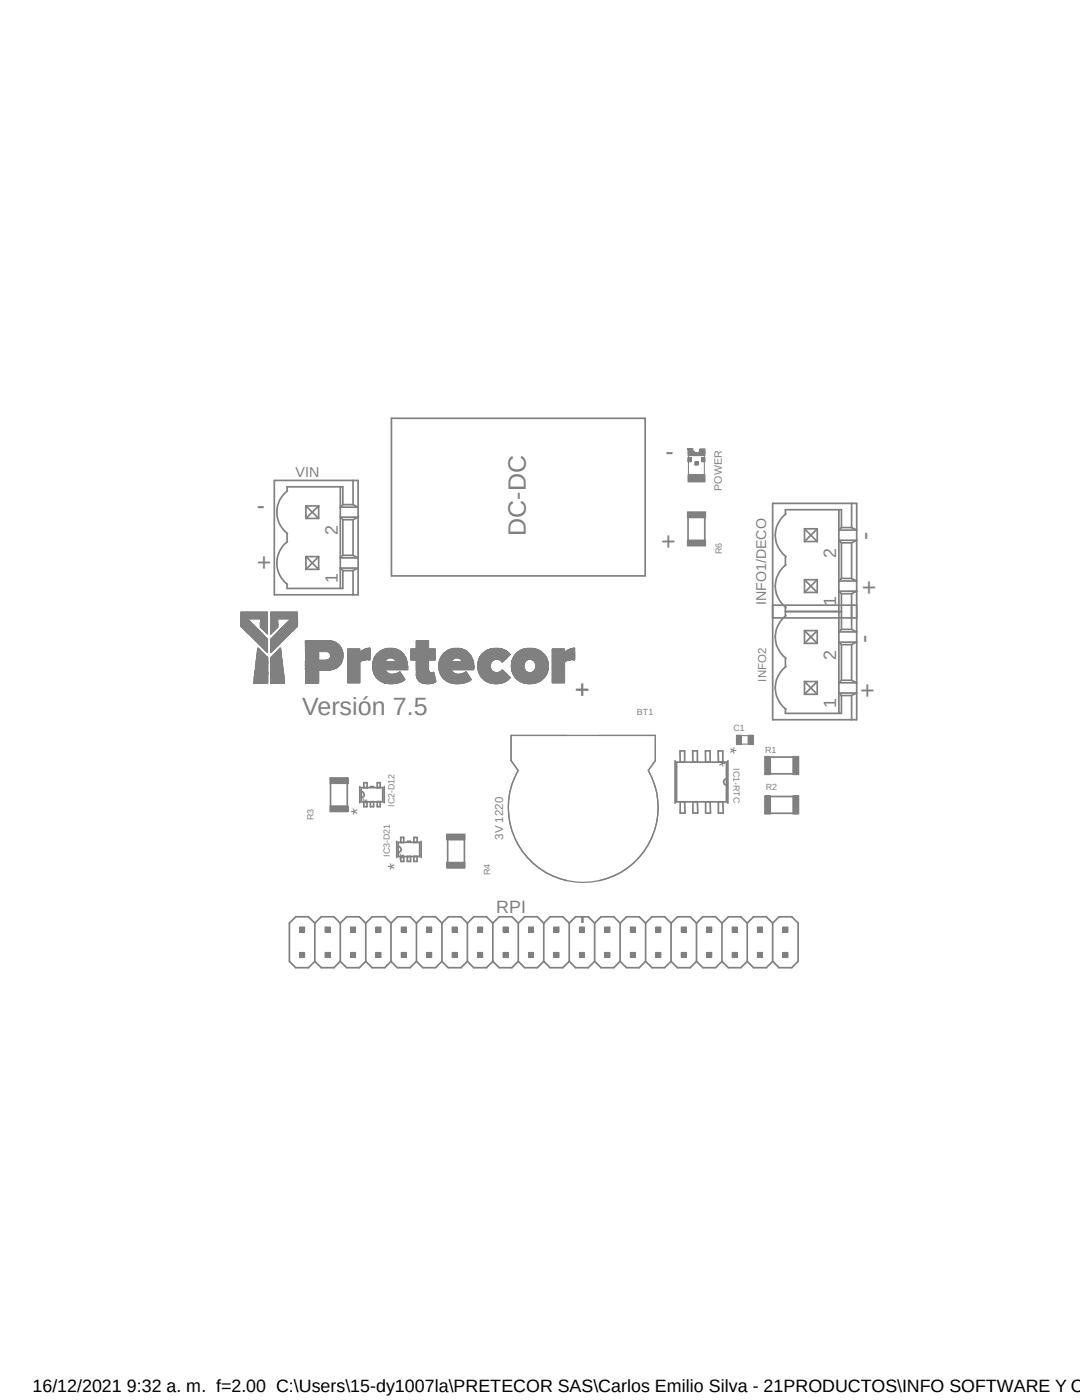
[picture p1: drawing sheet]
<svg xmlns="http://www.w3.org/2000/svg" width="216mm" height="279mm" viewBox="0 0 216 279" stroke-linecap="round" stroke-linejoin="round" font-family="sans-serif">
<defs><g id="words">
<g font-size="5" fill="#808080">
<text x="132.8" y="91.8">-</text>
<text x="51.3" y="102.6">-</text>
<text x="104.9" y="106.9" transform="rotate(-90 104.9 106.9)">DC-DC</text>
<text x="174.2" y="107.8" transform="rotate(-90 174.2 107.8)">-</text>
<text x="132" y="109.9">+</text>
<text x="51.2" y="114">+</text>
<text x="172" y="118.9">+</text>
<text x="174" y="128.4" transform="rotate(-90 174 128.4)">-</text>
<text x="60.3" y="142.7">Versión 7.5</text>
<text x="117.9" y="139.1" transform="rotate(-90 117.9 139.1)">+</text>
<text x="171.7" y="139.5">+</text>
<text x="117.6" y="184.5" transform="rotate(-90 117.6 184.5)">-</text>
</g>
<g font-size="3.6" fill="#808080">
<text x="67.4" y="106.8" transform="rotate(-90 67.4 106.8)">2</text>
<text x="166.9" y="111.4" transform="rotate(-90 166.9 111.4)">2</text>
<text x="67.4" y="116.4" transform="rotate(-90 67.4 116.4)">1</text>
<text x="166.9" y="121" transform="rotate(-90 166.9 121)">1</text>
<text x="166.9" y="131.7" transform="rotate(-90 166.9 131.7)">2</text>
<text x="166.9" y="141.4" transform="rotate(-90 166.9 141.4)">1</text>
<text x="144.5" y="149.1" transform="rotate(90 144.5 149.1)">*</text>
<text x="142.3" y="151.7" transform="rotate(90 142.3 151.7)">*</text>
<text x="74.5" y="160.7" transform="rotate(-90 74.5 160.7)">*</text>
<text x="72.6" y="162.7" transform="rotate(-90 72.6 162.7)">*</text>
<text x="79.9" y="173.7" transform="rotate(-90 79.9 173.7)">*</text>
<text x="81.8" y="171.5" transform="rotate(-90 81.8 171.5)">*</text>
<text x="99" y="182.2">RPI</text>
</g>
<text font-size="3.6" x="6.5" y="277.8">16/12/2021 9:32 a. m. f=2.00 C:\Users\15-dy1007la\PRETECOR SAS\Carlos Emilio Silva - 21PRODUCTOS\INFO SOFTWARE Y CI</text>
<g font-size="2.8" fill="#808080">
<text x="59" y="95.2">VIN</text>
<text x="152.9" y="120.8" transform="rotate(-90 152.9 120.8)">INFO1/DECO</text>
</g>
<g font-size="2.3" fill="#808080">
<text x="152.9" y="136" transform="rotate(-90 152.9 136)">INFO2</text>
<text x="100.4" y="167.6" transform="rotate(-90 100.4 167.6)">3V 1220</text>
</g>
<text font-size="2.1" fill="#808080" x="144.1" y="97.9" transform="rotate(-90 144.1 97.9)">POWER</text>
<g font-size="1.8" fill="#808080">
<text x="144.1" y="110.6" transform="rotate(-90 144.1 110.6)">R6</text>
<text x="127.1" y="142.8">BT1</text>
<text x="146.3" y="145.9">C1</text>
<text x="146.3" y="153.3" transform="rotate(90 146.3 153.3)">IC1-RTC</text>
<text x="152.7" y="150.2">R1</text>
<text x="78.7" y="161" transform="rotate(-90 78.7 161)">IC2-D12</text>
<text x="152.8" y="157.6">R2</text>
<text x="62.6" y="163.7" transform="rotate(-90 62.6 163.7)">R3</text>
<text x="77.8" y="171" transform="rotate(-90 77.8 171)">IC3-D21</text>
<text x="97.8" y="174.7" transform="rotate(-90 97.8 174.7)">R4</text>
</g>
</g></defs>
<path d="M44 79.9l133.8 120.4M177.8 79.9l-133.8 120.4" fill="none" stroke="#fff" stroke-width=".2"/>
<path d="M77.6 136.4l.8 .1z" fill-rule="evenodd" fill="#808080"/>
<path d="M77.6 136.4l.8 .1z" fill="none" stroke="#808080" stroke-width=".2"/>
<path d="M85 136.4l.7 .1z" fill-rule="evenodd" fill="#808080"/>
<path d="M85 136.4l.7 .1z" fill="none" stroke="#808080" stroke-width=".2"/>
<path d="M90.8 136.4l.8 .1z" fill-rule="evenodd" fill="#808080"/>
<path d="M90.8 136.4l.8 .1z" fill="none" stroke="#808080" stroke-width=".2"/>
<path d="M98.7 136.4l.7 .1z" fill-rule="evenodd" fill="#808080"/>
<path d="M98.7 136.4l.7 .1z" fill="none" stroke="#808080" stroke-width=".2"/>
<path d="M105.4 136.4l.6 .1z" fill-rule="evenodd" fill="#808080"/>
<path d="M105.4 136.4l.6 .1z" fill="none" stroke="#808080" stroke-width=".2"/>
<path d="M77.3 136.4h1.6z" fill-rule="evenodd" fill="#808080"/>
<path d="M77.3 136.4h1.6z" fill="none" stroke="#808080" stroke-width=".2"/>
<path d="M84.6 136.4h1.5z" fill-rule="evenodd" fill="#808080"/>
<path d="M84.6 136.4h1.5z" fill="none" stroke="#808080" stroke-width=".2"/>
<path d="M90.5 136.4h1.6z" fill-rule="evenodd" fill="#808080"/>
<path d="M90.5 136.4h1.6z" fill="none" stroke="#808080" stroke-width=".2"/>
<path d="M98.3 136.4h1.5z" fill-rule="evenodd" fill="#808080"/>
<path d="M98.3 136.4h1.5z" fill="none" stroke="#808080" stroke-width=".2"/>
<path d="M104.9 136.4h1.6z" fill-rule="evenodd" fill="#808080"/>
<path d="M104.9 136.4h1.6z" fill="none" stroke="#808080" stroke-width=".2"/>
<path d="M50.6 136.3l.5 .1z" fill-rule="evenodd" fill="#808080"/>
<path d="M50.6 136.3l.5 .1z" fill="none" stroke="#808080" stroke-width=".2"/>
<path d="M56.3 136.3l.5 .1z" fill-rule="evenodd" fill="#808080"/>
<path d="M56.3 136.3l.5 .1zM60.9 136.3l2.6 .1zM60.9 136.4h2.6M77 136.3l2.2 .1zM77 136.4h2.2" fill="none" stroke="#808080" stroke-width=".2"/>
<path d="M84.4 136.3l1.9 .1z" fill-rule="evenodd" fill="#808080"/>
<path d="M84.4 136.3l1.9 .1zM90.2 136.3l2.2 .1zM90.2 136.4h2.2" fill="none" stroke="#808080" stroke-width=".2"/>
<path d="M98 136.3l1.9 .1z" fill-rule="evenodd" fill="#808080"/>
<g fill="none" stroke="#808080" stroke-width=".2">
<path d="M50.6 136.3l2.8 .1zM50.6 136.2l2.8 .1zM50.6 136.1l2.8 .1zM50.6 136.1h2.8zM50.6 136l2.8 .1zM50.6 135.9l2.8 .1zM50.6 136.3h2.8M50.6 136.2h2.8M50.6 136.1h2.8M50.6 136h2.8M50.6 135.9h2.8M50.7 135.8l2.7 .1z"/>
<path d="M50.7 135.8h2.7zM50.7 135.7l2.7 .1zM50.7 135.6l2.7 .1zM50.7 135.6h2.7zM50.7 135.5l2.7 .1zM50.7 135.4l2.7 .1zM50.7 135.3l2.7 .1zM50.7 135.3h2.7zM50.7 135.2l2.7 .1zM50.7 135.1l2.7 .1zM50.7 135l2.7 .1zM50.7 135.9h2.7"/>
<path d="M50.7 135.8h2.7M50.7 135.7h2.7M50.7 135.6h2.7M50.7 135.5h2.7M50.7 135.4h2.7M50.7 135.3h2.7M50.7 135.2h2.7M50.7 135.1h2.7M50.7 135h2.7M50.8 135h2.6zM50.8 134.9l2.6 .1zM50.8 134.8l2.6 .1z"/>
<path d="M50.8 134.7l2.6 .1zM50.8 134.6l2.6 .1zM50.8 135h2.6M50.8 134.9h2.6M50.8 134.8h2.6M50.8 134.7h2.6M50.8 134.6h2.6M50.8 134.5l2.7 .1zM50.8 134.6h2.7M50.8 134.5h2.7M54 136.3l2.8 .1zM54 136.2l2.8 .1z"/>
<path d="M54 136.1l2.8 .1zM54 136.1h2.8zM54 136l2.8 .1zM54 135.5l2.7 .1zM54 135.4l2.7 .1zM54 135.3l2.7 .1zM54 135.3h2.7zM54 135.2l2.7 .1zM54 135.1l2.7 .1zM54 134.6l2.6 .1zM54 134.5l2.6 .1zM54 136.3h2.8"/>
<path d="M54 136.2h2.8M54 136.1h2.8M54 136h2.8M54 135.5h2.7M54 135.4h2.7M54 135.3h2.7M54 135.2h2.7M54 135.1h2.7M54 134.6l2.6 .1M54 134.6h2.6M54 134.5h2.6M54 135.9l2.7 .1z"/>
<path d="M54 135.8l2.7 .1zM54 135.8h2.7zM54 135.7l2.7 .1zM54 135.6l2.7 .1zM54 135.6h2.7zM54 135l2.6 .1zM54 135h2.6zM54 134.9l2.6 .1zM54 134.8l2.6 .1zM54 134.7l2.6 .1zM54 135.9h2.7M54 135.8h2.7"/>
<path d="M54 135.7h2.7M54 135.6h2.7M54 135.1h2.6M54 135h2.6M54 134.9h2.6M54 134.8h2.6M54 134.7h2.6M61 136.3l2.6 .1zM61 136.2l2.6 .1zM61 136.1l2.6 .1zM61 136.1h2.6zM61 136l2.6 .1z"/>
<path d="M61 135.9l2.6 .1zM61 135.8l2.6 .1zM61 135.8h2.6zM61 135.7l2.6 .1zM61 135.6l2.6 .1zM61 135.6h2.6zM61 135.5l2.6 .1zM61 135.4l2.6 .1zM61 135.3l2.6 .1zM61 135.3h2.6zM61 135.2l2.6 .1zM61 135.1l2.6 .1z"/>
<path d="M61 135l2.6 .1zM61 135h2.6zM61 134.9l2.6 .1zM61 134.8l2.6 .1zM61 134.7l2.6 .1zM61 134.6l2.6 .1zM61 134.5l2.6 .1zM61 136.3h2.6M61 136.2h2.6M61 136.1h2.6M61 136h2.6M61 135.9h2.6"/>
<path d="M61 135.8h2.6M61 135.7h2.6M61 135.6h2.6M61 135.5h2.6M61 135.4h2.6M61 135.3h2.6M61 135.2h2.6M61 135.1h2.6M61 135h2.6M61 134.9h2.6M61 134.8h2.6M61 134.7h2.6"/>
<path d="M61 134.6h2.6M61 134.5h2.6M69.3 136.2l2.5 .1zM69.3 136.1l2.5 .1zM69.3 136.1h2.5zM69.3 136l2.5 .1zM69.3 135.9l2.5 .1zM69.3 135.8l2.5 .1zM69.3 135.8h2.5zM69.3 135.7l2.5 .1zM69.3 135.6l2.5 .1zM69.3 135.6h2.5z"/>
<path d="M69.3 135.5l2.5 .1zM69.3 135.4l2.5 .1zM69.3 135.3l2.5 .1zM69.3 135.3h2.5zM69.3 135.2l2.5 .1zM69.3 135.1l2.5 .1zM69.3 135l2.5 .1zM69.3 135h2.5zM69.3 134.9l2.5 .1zM69.3 134.8l2.5 .1zM69.3 134.7l2.5 .1zM69.3 134.6l2.5 .1z"/>
<path d="M69.3 134.5l2.5 .1zM69.3 136.3h2.5M69.3 136.2h2.5M69.3 136.1h2.5M69.3 136h2.5M69.3 135.9h2.5M69.3 135.8h2.5M69.3 135.7h2.5M69.3 135.6h2.5M69.3 135.5h2.5M69.3 135.4h2.5M69.3 135.3h2.5"/>
<path d="M69.3 135.2h2.5M69.3 135.1h2.5M69.3 135h2.5M69.3 134.9h2.5M69.3 134.8h2.5M69.3 134.7h2.5M69.3 134.6h2.5M69.3 134.5h2.5M74.6 134.5l3.3 .1zM74.6 134.5h3.3M74.7 134.6l5.5 .1zM74.7 134.6h5.5"/>
<path d="M74.7 134.5l5.4 .1zM74.7 134.6h5.4M74.8 134.7l5.5 .1zM74.8 134.6l5.4 .1zM74.8 134.7h5.5M74.8 134.7l5.4 .1zM74.8 134.8h5.4M74.8 134.8l5.5 .1zM74.8 134.9h5.5M74.8 134.8h5.5M74.9 135h5.5zM74.9 135h5.5"/>
<path d="M74.9 135l5.5 .1zM74.9 134.9l5.4 .1zM74.9 134.9h5.4M75 135l5.4 .1zM75 135.1h5.4M75.1 135.1l5.5 .1zM75.1 135.1l5.4 .1zM75.1 135.2h5.5M75.1 135.1h5.4M75.1 135.2l5.4 .1zM75.1 135.3h5.4M75.2 135.3h5.4z"/>
<path d="M75.2 135.3h5.4M75.2 135.3l5.4 .1zM75.2 135.4h5.4M75.3 135.4l5.4 .1zM75.3 135.4h5.4M75.4 135.5l5.4 .1zM75.4 135.5h5.4M75.4 135.5l5.3 .1zM75.4 135.6h5.3M75.5 135.6h5.3zM75.5 135.6h5.3M75.5 135.6l5.3 .1z"/>
<path d="M75.6 135.6l5.2 .1zM75.6 135.7h5.2M75.6 135.7l5 .1zM75.6 135.8h5M75.7 135.8h4.9zM75.8 135.8l4.7 .1zM75.8 135.8h4.7M75.9 135.8l4.5 .1zM75.9 135.9h4.5M75.9 135.9l4.4 .1zM75.9 135.9h4.4M76.1 136l4.1 .1z"/>
<path d="M76.1 136h4.1M76.2 136l3.9 .1zM76.3 136.1h3.7zM76.3 136.1h3.7M76.4 136.1l3.5 .1zM76.4 136.1h3.5M76.5 136.1l3.2 .1zM76.5 136.2h3.2M76.6 136.2l3 .1zM76.6 136.3h3M76.8 136.3l2.6 .1zM76.8 136.3h2.6"/>
<path d="M83.1 134.8l3.6 .1zM83.1 134.7l3.6 .1zM83.1 134.6l3.6 .1zM83.1 134.5l3.5 .1zM83.1 134.8h3.6M83.1 134.7h3.6M83.1 134.6h3.6M83.1 134.6h3.5M83.1 135l3.6 .1zM83.1 135h3.6zM83.1 134.9l3.6 .1zM83.1 135h3.6"/>
<path d="M83.1 134.9h3.6M83.1 135.2l3.7 .1zM83.1 135.1l3.7 .1zM83.1 135l3.7 .1zM83.1 135.3h3.7M83.1 135.2h3.7M83.1 135.1h3.7M83.2 135.3l3.7 .1zM83.2 135.3h3.6zM83.2 135.4h3.7M83.2 135.3h3.7M83.2 135.3h3.6"/>
<path d="M83.3 135.5l3.5 .1zM83.3 135.4l3.5 .1zM83.3 135.5h3.5M83.3 135.4h3.5M83.3 135.6h3.6zM83.3 135.5l3.6 .1zM83.3 135.6h3.6M83.4 135.6l3.5 .1zM83.4 135.6h3.5M83.4 135.7h3.5M83.5 135.8h3.5zM83.5 135.7l3.5 .1z"/>
<path d="M83.5 135.8h3.5M83.5 135.8l3.4 .1zM83.5 135.8h3.4M83.6 135.8l3.4 .1zM83.6 135.9h3.4M83.7 135.9l3.3 .1zM83.7 135.9h3.3M83.7 136l3.3 .1zM83.7 136h3.3M83.8 136l3.1 .1zM83.8 136.1h3.1zM83.8 136.1h3.1"/>
<path d="M83.9 136.1l2.9 .1zM83.9 136.1h2.9M84 136.1l2.7 .1zM84 136.2h2.7M84.1 136.2l2.5 .1zM84.1 136.3h2.5M84.2 136.3l2.2 .1zM84.2 136.3h2.2M87.9 134.5l5.4 .1zM87.9 134.6h5.4M88 134.6l5.4 .1zM88 134.6h5.4"/>
<path d="M88 134.7l5.5 .1zM88 134.7l5.4 .1zM88 134.8h5.5M88 134.7h5.4M88.1 134.8l5.5 .1zM88.1 134.8l5.4 .1zM88.1 134.9h5.5M88.1 134.8h5.4M88.1 134.9l5.5 .1zM88.1 135l5.5 .1zM88.1 135h5.5M88.2 135l5.5 .1z"/>
<path d="M88.2 135h5.4zM88.2 135.1h5.5M88.2 135h5.4M88.3 135.1l5.4 .1zM88.3 135.1h5.4M88.3 135.2h5.4M88.3 135.3h5.5zM88.3 135.2l5.5 .1zM88.3 135.3h5.5M88.4 135.3l5.5 .1zM88.4 135.3h5.5M88.5 135.4l5.4 .1z"/>
<path d="M88.5 135.3l5.4 .1zM88.5 135.4h5.4M88.6 135.5l5.4 .1zM88.6 135.5h5.4M88.6 135.5l5.3 .1zM88.6 135.6h5.3M88.6 135.6h5.4zM88.6 135.6h5.4M88.8 135.6l5.2 .1zM88.8 135.6h5.2M88.8 135.7h5.2M88.9 135.8h4.9z"/>
<path d="M88.9 135.7l5 .1zM89 135.8l4.8 .1zM89 135.8h4.8M89.1 135.8l4.5 .1zM89.1 135.9h4.5M89.2 135.9l4.4 .1zM89.2 135.9h4.4M89.3 136l4.1 .1zM89.3 136h4.1M89.4 136l3.9 .1zM89.5 136.1h3.7zM89.5 136.1h3.7"/>
<path d="M89.6 136.1l3.4 .1zM89.6 136.1h3.4M89.7 136.1l3.2 .1zM89.7 136.2h3.2M89.8 136.2l3 .1zM89.8 136.3h3M90 136.3l2.6 .1zM90 136.3h2.6M93.9 135.8h-5M95.7 134.5l5.5 .1zM95.7 134.6h5.5M95.7 134.6l5.5 .1z"/>
<path d="M95.7 134.6l5.6 .1M95.8 134.6l5.5 .1zM95.8 134.8l5.6 .1zM95.8 134.7l5.5 .1zM95.8 134.8h5.6M95.8 134.7h5.5M95.8 134.9l5.7 .1zM95.8 134.9h5.7M95.8 134.8h5.5M95.9 134.8l5.6 .1zM95.9 134.9h5.6M95.9 135h5.7z"/>
<path d="M95.9 135h5.7M96 135l5.6 .1zM96 135h5.6M96 135.1l5.8 .1zM96 135l5.7 .1zM96 135.1h5.8M96 135.1h5.7M96.1 135.1l5.7 .1zM96.1 135.2h5.7M96.1 135.2l5.7 .1zM96.1 135.3h5.7M96.2 135.3h5.6z"/>
<path d="M96.2 135.3h5.6M96.2 135.3l5.5 .1zM96.2 135.3h5.5M96.3 135.3l5.4 .1zM96.3 135.4h5.4M96.4 135.4l5.2 .1zM96.4 135.4h5.2M96.4 135.5l5.2 .1zM96.4 135.5h5.2M96.4 135.5l5.1 .1zM96.4 135.6h5.1M96.5 135.6h5z"/>
<path d="M96.5 135.6h5M96.5 135.6l4.9 .1zM96.5 135.6h4.9M96.6 135.6l4.7 .1zM96.6 135.7h4.7M96.6 135.7l4.7 .1zM96.6 135.8h4.7M96.7 135.8h4.5zM96.8 135.8l4.3 .1zM96.8 135.8h4.3M96.9 135.8l4.2 .1zM96.9 135.9h4.2"/>
<path d="M97 135.9l4 .1zM97 135.9h4M97.1 136l3.8 .1zM97.1 136h3.8M97.2 136l3.6 .1zM97.3 136.1h3.4zM97.3 136.1h3.4M97.4 136.1l3.2 .1zM97.4 136.1h3.2M97.5 136.1l3 .1zM97.5 136.2h3M97.6 136.2l2.7 .1z"/>
<path d="M97.6 136.3h2.7M97.8 136.3l2.4 .1zM97.8 136.3h2.4M98 136.3l1.9 .1zM102.4 134.6l6.6 .1zM102.4 134.5l6.6 .1zM102.4 134.6h6.6M102.5 134.7l6.4 .1zM102.5 134.8h6.4M102.5 134.7l6.5 .1zM102.5 134.7h6.5M102.6 134.8l6.2 .1z"/>
<path d="M102.6 134.8l6.3 .1zM102.6 134.9h6.2M102.6 134.8h6.3M102.6 134.9l6.2 .1zM102.7 135l6.1 .1zM102.7 135h6.1zM102.7 135h6.1M102.7 135l6 .1zM102.7 135.1h6M102.7 135.1l6 .1zM102.8 135.1l5.9 .1zM102.8 135.2h5.9"/>
<path d="M102.9 135.3h5.6zM102.9 135.2l5.7 .1zM102.9 135.3h5.6M102.9 135.3h5.7M102.9 135.3l5.6 .1zM103 135.3l5.5 .1zM103 135.4h5.5M103 135.4l5.4 .1zM103 135.4h5.4M103.1 135.5l5.2 .1zM103.1 135.5h5.2M103.1 135.6h5.2"/>
<path d="M103.2 135.6h5zM103.2 135.6h5M103.3 135.6l4.9 .1zM103.3 135.6h4.9M103.3 135.6l4.8 .1zM103.3 135.7h4.8M103.4 135.7l4.6 .1zM103.4 135.8h4.6M103.4 135.8h4.6zM103.5 135.8l4.4 .1zM103.5 135.8h4.4M103.6 135.8l4.2 .1z"/>
<path d="M103.6 135.9h4.2M103.7 135.9l4 .1zM103.7 135.9h4M103.8 136l3.9 .1zM103.8 136h3.9M103.9 136l3.6 .1zM104 136.1h3.4zM104 136.1h3.4M104.1 136.1l3.2 .1zM104.1 136.1h3.2M104.2 136.1l3 .1zM104.2 136.2h3"/>
<path d="M104.4 136.2l2.7 .1zM104.4 136.3h2.7M104.5 136.3l2.4 .1zM104.5 136.3h2.4M104.7 136.3l2 .1zM110.2 136.2l2.4 .1zM110.2 136.1l2.4 .1zM110.2 136.1h2.4zM110.2 136l2.4 .1zM110.2 135.9l2.4 .1zM110.2 135.8l2.4 .1zM110.2 135.8h2.4z"/>
<path d="M110.2 135.7l2.4 .1zM110.2 135.6l2.4 .1zM110.2 135.6h2.4zM110.2 135.5l2.4 .1zM110.2 135.4l2.4 .1zM110.2 135.3l2.4 .1zM110.2 135.3h2.4zM110.2 135.2l2.4 .1zM110.2 135.1l2.4 .1zM110.2 135l2.4 .1zM110.2 135h2.4zM110.2 134.9l2.4 .1z"/>
<path d="M110.2 134.8l2.4 .1zM110.2 134.7l2.4 .1zM110.2 134.6l2.4 .1zM110.2 134.5l2.4 .1zM110.2 136.3h2.4M110.2 136.2h2.4M110.2 136.1h2.4M110.2 136h2.4M110.2 135.9h2.4M110.2 135.8h2.4M110.2 135.7h2.4M110.2 135.6h2.4"/>
<path d="M110.2 135.5h2.4M110.2 135.4h2.4M110.2 135.3h2.4M110.2 135.2h2.4M110.2 135.1h2.4M110.2 135h2.4M110.2 134.9h2.4M110.2 134.8h2.4M110.2 134.7h2.4M110.2 134.6h2.4"/>
</g>
<path d="M78.6 134.5l1.5 .1z" fill-rule="evenodd" fill="#808080"/>
<path d="M78.6 134.5l1.5 .1zM83.1 134.5l3.5 .1zM83.1 134.5h3.5M87.9 134.5l3.3 .1zM87.9 134.5h3.3" fill="none" stroke="#808080" stroke-width=".2"/>
<path d="M91.7 134.5l1.6 .1z" fill-rule="evenodd" fill="#808080"/>
<g fill="none" stroke="#808080" stroke-width=".2">
<path d="M50.8 134.5h2.7zM50.8 134.5h2.7M54 134.5h2.6zM54 134.5h2.6M61 134.5h2.6zM61 134.5h2.6M69.3 134.5h2.5zM69.3 134.5h2.5M74.6 134.5h3.2zM74.6 134.5h3.2M91.7 134.5l1.6 .1zM95.7 134.5l5.4 .1z"/>
<path d="M95.7 134.5h5.4M102.4 134.5l6.7 .1zM102.4 134.5h6.7M110.2 134.5l2.4 .1zM110.2 134.5h2.4"/>
</g>
<path d="M78.9 134.5h1.2z" fill-rule="evenodd" fill="#808080"/>
<path d="M78.9 134.5h1.2zM83.1 134.5h3.5zM83.1 134.5h3.5M87.8 134.5h3.2zM87.8 134.5h3.2" fill="none" stroke="#808080" stroke-width=".2"/>
<path d="M92.1 134.5h1.2z" fill-rule="evenodd" fill="#808080"/>
<g fill="none" stroke="#808080" stroke-width=".2">
<path d="M50.8 134.4l2.7 .1zM50.8 134.4h2.7M54 134.4l2.6 .1zM54 134.4h2.6M61 134.4l2.6 .1zM61 134.4h2.6M69.3 134.4l2.5 .1zM69.3 134.4h2.5M74.6 134.4l3 .1zM74.6 134.4h3M92.1 134.5h1.2zM95.7 134.5h5.4z"/>
<path d="M95.7 134.5h5.4M102.4 134.5h6.7zM102.4 134.5h6.7M110.2 134.5h2.4zM110.2 134.5h2.4"/>
</g>
<path d="M79.1 134.4l.9 .1z" fill-rule="evenodd" fill="#808080"/>
<path d="M79.1 134.4l.9 .1zM83.1 134.4l3.5 .1zM83.1 134.4h3.5M87.8 134.4l3 .1zM87.8 134.4h3" fill="none" stroke="#808080" stroke-width=".2"/>
<path d="M92.3 134.4l.9 .1z" fill-rule="evenodd" fill="#808080"/>
<g fill="none" stroke="#808080" stroke-width=".2">
<path d="M50.8 134.3l2.7 .1zM50.8 134.4h2.7M54 134.3l2.6 .1zM54 134.4h2.6M61 134.3l2.6 .1zM61 134.4h2.6M69.3 134.3l2.5 .1zM69.3 134.4h2.5M74.6 134.3l2.9 .1zM74.6 134.4h2.9M92.3 134.4l.9 .1zM95.6 134.4l5.4 .1z"/>
<path d="M95.6 134.4h5.4M102.4 134.4l6.7 .1zM102.4 134.4h6.7M110.2 134.4l2.4 .1zM110.2 134.4h2.4"/>
</g>
<path d="M79.2 134.3l.8 .1z" fill-rule="evenodd" fill="#808080"/>
<path d="M79.2 134.3l.8 .1zM83.1 134.3l3.5 .1zM83.1 134.4h3.5M87.8 134.3l2.9 .1zM87.8 134.4h2.9" fill="none" stroke="#808080" stroke-width=".2"/>
<path d="M92.4 134.3l.9 .1z" fill-rule="evenodd" fill="#808080"/>
<g fill="none" stroke="#808080" stroke-width=".2">
<path d="M50.8 134.3l2.7 .1zM50.8 134.3h2.7M54 134.3l2.6 .1zM54 134.3h2.6M61 134.3l2.6 .1zM61 134.3h2.6M69.3 134.3l2.5 .1zM69.3 134.3h2.5M74.6 134.3l2.8 .1zM74.6 134.3h2.8M92.4 134.3l.9 .1zM95.6 134.3l5.4 .1z"/>
<path d="M95.6 134.4h5.4M102.3 134.3l6.8 .1zM102.3 134.4h6.8M110.2 134.3l2.4 .1zM110.2 134.4h2.4"/>
</g>
<path d="M79.4 134.3l.6 .1z" fill-rule="evenodd" fill="#808080"/>
<path d="M79.4 134.3l.6 .1zM83.1 134.3l3.5 .1zM83.1 134.3h3.5M87.8 134.3l2.8 .1zM87.8 134.3h2.8" fill="none" stroke="#808080" stroke-width=".2"/>
<path d="M92.6 134.3l.6 .1z" fill-rule="evenodd" fill="#808080"/>
<g fill="none" stroke="#808080" stroke-width=".2">
<path d="M50.8 134.2l2.7 .1zM50.8 134.3h2.7M54 134.2l2.6 .1zM54 134.3h2.6M61 134.2l2.6 .1zM61 134.3h2.6M69.3 134.2l2.5 .1zM69.3 134.3h2.5M74.5 134.2l2.8 .1zM74.5 134.3h2.8M92.6 134.3l.6 .1zM95.6 134.3l5.3 .1z"/>
<path d="M95.6 134.3h5.3M102.3 134.3l6.9 .1zM102.3 134.3h6.9M110.2 134.3l2.4 .1zM110.2 134.3h2.4"/>
</g>
<path d="M79.5 134.2l.4 .1z" fill-rule="evenodd" fill="#808080"/>
<path d="M79.5 134.2l.4 .1zM83.1 134.2l3.5 .1zM83.1 134.3h3.5M87.8 134.2l2.7 .1zM87.8 134.3h2.7" fill="none" stroke="#808080" stroke-width=".2"/>
<path d="M92.7 134.2l.4 .1z" fill-rule="evenodd" fill="#808080"/>
<g fill="none" stroke="#808080" stroke-width=".2">
<path d="M50.8 134.2l2.7 .1zM50.8 134.2h2.7M54 134.2l2.5 .1zM54 134.2h2.5M61 134.2l2.6 .1zM61 134.2h2.6M69.3 134.2l2.5 .1zM69.3 134.2h2.5M74.5 134.2l2.8 .1zM74.5 134.2h2.8M92.7 134.2l.4 .1zM95.6 134.2l5.2 .1z"/>
<path d="M95.6 134.3h5.2M102.2 134.2l7 .1zM102.2 134.3h7M110.2 134.2l2.4 .1zM110.2 134.3h2.4"/>
</g>
<path d="M79.5 134.2l.4 .1z" fill-rule="evenodd" fill="#808080"/>
<path d="M79.5 134.2l.4 .1zM83.1 134.2l2.8 .1zM83.1 134.2h2.8" fill="none" stroke="#808080" stroke-width=".2"/>
<path d="M86.3 134.2l.3 .1z" fill-rule="evenodd" fill="#808080"/>
<path d="M86.3 134.2l.3 .1zM87.8 134.2l2.7 .1zM87.8 134.2h2.7" fill="none" stroke="#808080" stroke-width=".2"/>
<path d="M92.8 134.2l.3 .1z" fill-rule="evenodd" fill="#808080"/>
<path d="M92.8 134.2l.3 .1zM95.5 134.2l3.4 .1zM95.5 134.2h3.4" fill="none" stroke="#808080" stroke-width=".2"/>
<path d="M99.4 134.2l1.4 .1z" fill-rule="evenodd" fill="#808080"/>
<g fill="none" stroke="#808080" stroke-width=".2">
<path d="M50.8 134.1l2.7 .1zM50.8 134.2h2.7M54 134.1l2.5 .1zM54 134.2h2.5M61 134.1l2.6 .1zM61 134.2h2.6M69.3 134.1l2.5 .1zM69.3 134.2h2.5M74.5 134.1l2.7 .1zM74.5 134.2h2.7M99.4 134.2l1.4 .1zM102.3 134.2l3.2 .1z"/>
<path d="M102.3 134.2h3.2M106 134.2l3.2 .1zM106 134.2h3.2M110.2 134.2l2.4 .1zM110.2 134.2h2.4"/>
</g>
<path d="M79.7 134.1l.2 .1z" fill-rule="evenodd" fill="#808080"/>
<path d="M79.7 134.1l.2 .1zM83.1 134.1l2.7 .1zM83.1 134.2h2.7" fill="none" stroke="#808080" stroke-width=".2"/>
<path d="M86.4 134.1l.1 .1z" fill-rule="evenodd" fill="#808080"/>
<path d="M86.4 134.1l.1 .1zM87.8 134.1l2.6 .1zM87.8 134.2h2.6" fill="none" stroke="#808080" stroke-width=".2"/>
<path d="M92.9 134.1l.1 .1z" fill-rule="evenodd" fill="#808080"/>
<path d="M92.9 134.1l.1 .1zM95.5 134.1l3.2 .1zM95.5 134.2h3.2" fill="none" stroke="#808080" stroke-width=".2"/>
<path d="M99.5 134.1l1.2 .1z" fill-rule="evenodd" fill="#808080"/>
<g fill="none" stroke="#808080" stroke-width=".2">
<path d="M50.9 134.1l2.5 .1zM50.9 134.1h2.5M54 134.1l2.5 .1zM54 134.1h2.5M61 134.1l2.6 .1zM61 134.1h2.6M69.3 134.1l2.5 .1zM69.3 134.1h2.5M74.5 134.1l2.6 .1zM74.5 134.1h2.6M99.5 134.1l1.2 .1zM102.3 134.1l3 .1z"/>
<path d="M102.3 134.2h3M106.1 134.1l3.2 .1zM106.1 134.2h3.2M110.2 134.1l2.4 .1zM110.2 134.2h2.4"/>
</g>
<path d="M79.8 134.1v.1z" fill-rule="evenodd" fill="#808080"/>
<path d="M79.8 134.1v.1zM83.1 134.1l2.6 .1zM83.1 134.1h2.6M87.7 134.1l2.6 .1zM87.7 134.1h2.6" fill="none" stroke="#808080" stroke-width=".2"/>
<path d="M92.9 134.1l.1 .1z" fill-rule="evenodd" fill="#808080"/>
<path d="M92.9 134.1l.1 .1zM95.5 134.1l3.1 .1zM95.5 134.1h3.1" fill="none" stroke="#808080" stroke-width=".2"/>
<path d="M99.7 134.1l1 .1z" fill-rule="evenodd" fill="#808080"/>
<g fill="none" stroke="#808080" stroke-width=".2">
<path d="M50.9 134l2.5 .1zM50.9 134.1h2.5M54 134l2.5 .1zM54 134.1h2.5M61 134l2.6 .1zM61 134.1h2.6M69.3 134l2.5 .1zM69.3 134.1h2.5M74.5 134l2.6 .1zM74.5 134.1h2.6M83.1 134l2.6 .1zM83.1 134.1h2.6"/>
<path d="M87.7 134l2.6 .1zM87.7 134.1h2.6M95.5 134l3 .1zM95.5 134.1h3M99.7 134.1l1 .1zM102.2 134.1l3 .1zM102.2 134.1h3M106.3 134.1l2.9 .1zM106.3 134.1h2.9M110.2 134.1l2.4 .1zM110.2 134.1h2.4"/>
</g>
<path d="M99.8 134l.8 .1z" fill-rule="evenodd" fill="#808080"/>
<g fill="none" stroke="#808080" stroke-width=".2">
<path d="M50.9 134l2.5 .1zM50.9 134h2.5M54 134l2.5 .1zM54 134h2.5M61 134l2.6 .1zM61 134h2.6M69.3 134l2.5 .1zM69.3 134h2.5M74.5 134l2.5 .1zM74.5 134h2.5M83.1 134l2.5 .1zM83.1 134h2.5"/>
<path d="M87.7 134l2.6 .1zM87.7 134h2.6M95.5 134l2.8 .1zM95.5 134h2.8M99.8 134l.8 .1zM102.2 134l2.9 .1zM102.2 134.1h2.9M106.3 134l2.9 .1zM106.3 134.1h2.9M110.2 134l2.4 .1zM110.2 134.1h2.4"/>
</g>
<path d="M99.8 134l.8 .1z" fill-rule="evenodd" fill="#808080"/>
<g fill="none" stroke="#808080" stroke-width=".2">
<path d="M50.9 133.9l2.5 .1zM50.9 134h2.5M54 133.9l2.5 .1zM54 134h2.5M61 133.9l2.6 .1zM61 134h2.6M69.3 133.9l2.5 .1zM69.3 134h2.5M74.5 133.9l2.5 .1zM74.5 134h2.5M83.1 133.9l2.5 .1zM83.1 134h2.5"/>
<path d="M87.7 133.9l2.6 .1zM87.7 134h2.6M95.5 133.9l2.8 .1zM95.5 134h2.8M99.8 134l.8 .1zM102.2 134l2.8 .1zM102.2 134h2.8M106.4 134l2.9 .1zM106.4 134h2.9M110.2 134l2.4 .1zM110.2 134h2.4"/>
</g>
<path d="M99.9 133.9l.6 .1z" fill-rule="evenodd" fill="#808080"/>
<g fill="none" stroke="#808080" stroke-width=".2">
<path d="M50.9 133.9h2.5zM50.9 133.9h2.5M54 133.9h2.5zM54 133.9h2.5M61 133.9h2.6zM61 133.9h2.6M69.3 133.9h2.5zM69.3 133.9h2.5M74.5 133.9h2.5zM74.5 133.9h2.5M83.1 133.9h2.5zM83.1 133.9h2.5"/>
<path d="M87.6 133.9h2.6zM87.6 133.9h2.6M95.5 133.9h2.7zM95.5 133.9h2.7M99.9 133.9l.6 .1zM102.2 133.9l2.7 .1zM102.2 134h2.7M106.5 133.9l2.8 .1zM106.5 134h2.8M110.2 133.9l2.4 .1zM110.2 134h2.4"/>
</g>
<path d="M100 133.9h.5z" fill-rule="evenodd" fill="#808080"/>
<g fill="none" stroke="#808080" stroke-width=".2">
<path d="M50.9 133.8l2.5 .1zM50.9 133.9h2.5M54 133.8l2.5 .1zM54 133.9h2.5M61 133.8l2.6 .1zM61 133.9h2.6M69.3 133.8l2.5 .1zM69.3 133.9h2.5M74.5 133.8l2.4 .1zM74.5 133.9h2.4M83.1 133.8l2.5 .1zM83.1 133.9h2.5"/>
<path d="M87.7 133.8l2.4 .1zM87.7 133.9h2.4M95.4 133.8l2.7 .1zM95.4 133.9h2.7M100 133.9h.5zM102.2 133.9h2.7zM102.2 133.9h2.7M106.6 133.9h2.7zM106.6 133.9h2.7M110.2 133.9h2.4zM110.2 133.9h2.4"/>
</g>
<path d="M100 133.8l.5 .1z" fill-rule="evenodd" fill="#808080"/>
<g fill="none" stroke="#808080" stroke-width=".2">
<path d="M50.9 133.8l2.5 .1zM50.9 133.8h2.5M54 133.8l2.5 .1zM54 133.8h2.5M61 133.8l2.6 .1zM61 133.8h2.6M69.3 133.8l2.5 .1zM69.3 133.8h2.5M74.5 133.8l2.4 .1zM74.5 133.8h2.4M83.1 133.8l2.4 .1zM83.1 133.8h2.4"/>
<path d="M87.7 133.8l2.4 .1zM87.7 133.8h2.4M95.4 133.8l2.7 .1zM95.4 133.8h2.7M100 133.8l.5 .1zM102.2 133.8l2.7 .1zM102.2 133.9h2.7M106.6 133.8l2.7 .1zM106.6 133.9h2.7M110.2 133.8l2.4 .1zM110.2 133.9h2.4"/>
</g>
<path d="M100.1 133.8l.3 .1z" fill-rule="evenodd" fill="#808080"/>
<g fill="none" stroke="#808080" stroke-width=".2">
<path d="M50.9 133.7l2.5 .1zM50.9 133.8h2.5M54 133.7l2.5 .1zM54 133.8h2.5M61 133.7l4.5 .1zM61 133.8h4.5M69.3 133.7l2.5 .1zM69.3 133.8h2.5M74.4 133.7l2.5 .1zM74.4 133.8h2.5M83.1 133.7l2.4 .1zM83.1 133.8h2.4"/>
<path d="M87.6 133.7l2.5 .1zM87.6 133.8h2.5M95.4 133.7l2.7 .1zM95.4 133.8h2.7M100.1 133.8l.3 .1zM102.1 133.8l2.7 .1zM102.1 133.8h2.7M106.6 133.8l2.7 .1zM106.6 133.8h2.7M110.2 133.8l2.4 .1zM110.2 133.8h2.4"/>
</g>
<path d="M100.2 133.7l.1 .1z" fill-rule="evenodd" fill="#808080"/>
<g fill="none" stroke="#808080" stroke-width=".2">
<path d="M51 133.7l2.4 .1zM51 133.7h2.4M54 133.7l2.5 .1zM54 133.7h2.5M61 133.7l5 .1zM61 133.7h5M69.3 133.7l2.5 .1zM69.3 133.7h2.5M74.4 133.7l2.5 .1zM74.4 133.7h2.5M83.1 133.7l2.4 .1zM83.1 133.7h2.4"/>
<path d="M87.6 133.7l2.5 .1zM87.6 133.7h2.5M95.4 133.7l2.6 .1zM95.4 133.7h2.6M100.2 133.7l.1 .1zM102.1 133.7l2.7 .1zM102.1 133.8h2.7M106.7 133.7l2.6 .1zM106.7 133.8h2.6M110.2 133.7l2.4 .1zM110.2 133.8h2.4"/>
</g>
<path d="M100.2 133.7l.1 .1z" fill-rule="evenodd" fill="#808080"/>
<g fill="none" stroke="#808080" stroke-width=".2">
<path d="M51 133.6l2.4 .1zM51 133.6h2.4zM51 133.5l2.4 .1zM51 133.4l2.4 .1zM51 133.3l2.4 .1zM51 133.3h2.4zM51 133.2l2.4 .1zM51 133.1l2.4 .1zM51 133.1h2.4zM51 133l2.4 .1zM51 132.9l2.4 .1zM51 132.8l2.4 .1z"/>
<path d="M51 133.6h2.4M51 133.5h2.4M51 133.4h2.4M51 133.3h2.4M51 133.2h2.4M51 133.1h2.4M51 133h2.4M51 132.9h2.4M51.1 132.8l2.3 .1zM51.1 132.8h2.3zM51.1 132.7l2.3 .1zM51.1 132.6l2.3 .1z"/>
<path d="M51.1 132.5l2.3 .1zM51.1 132.5h2.3zM51.1 132.4l2.3 .1zM51.1 132.8h2.3M51.1 132.7h2.3M51.1 132.6h2.3M51.1 132.5h2.3M51.1 132.3l2.4 .1zM51.1 132.2l2.4 .1zM51.1 132.2h2.4zM51.1 132.1l2.4 .1zM51.1 132.4h2.4"/>
<path d="M51.1 132.3h2.4M51.1 132.2h2.4M51.1 132.1h2.4M54 133.3h2.4zM54 133.2l2.4 .1zM54 133.1l2.4 .1zM54 133.1h2.4zM54 133l2.4 .1zM54 132.9l2.4 .1zM54 132.4l2.3 .1zM54 132.3l2.3 .1zM54 132.2l2.3 .1z"/>
<path d="M54 132.2h2.3zM54 132.1l2.3 .1zM54 133.3h2.4M54 133.2h2.4M54 133.1h2.4M54 133h2.4M54 132.5h2.3M54 132.4h2.3M54 132.3h2.3M54 132.2h2.3M54 132.1h2.3M54 133.6l2.5 .1z"/>
<path d="M54 133.6h2.5zM54 133.5l2.5 .1zM54 133.4l2.5 .1zM54 133.3l2.5 .1zM54 132.8l2.4 .1zM54 132.8h2.4zM54 132.7l2.4 .1zM54 132.6l2.4 .1zM54 132.5l2.4 .1zM54 132.5h2.4zM54 133.6h2.5M54 133.5h2.5"/>
<path d="M54 133.4h2.5M54 133.3h2.5M54 132.9h2.4M54 132.8h2.4M54 132.7h2.4M54 132.6h2.4M54 132.5h2.4M60.9 133.6h5.5zM60.9 133.5l5.7 .1zM60.9 133.5l5.8 .1zM60.9 133.4l5.9 .1zM60.9 133.3l6 .1z"/>
<path d="M60.9 133.1h6.5zM60.9 132.9l6.7 .1zM60.9 132.8l6.8 .1zM60.9 132.7l7 .1zM60.9 132.5l7 .1zM60.9 132.3l7.2 .1zM60.9 132.2l7.2 .1zM60.9 132.1l7.3 .1zM60.9 133.6h5.5M60.9 133.5h5.9M60.9 133.4h6M60.9 133.1h6.5"/>
<path d="M60.9 133h6.7M60.9 132.8h6.8M60.9 132.7h7M60.9 132.6h7M60.9 132.5h7M60.9 132.3h7.2M60.9 132.1h7.3M61 133.6l5.2 .1zM61 133.3l6.1 .1zM61 133.3h6.1zM61 133.2l6.2 .1zM61 133.2l6.3 .1z"/>
<path d="M61 133.1l6.4 .1zM61 133l6.5 .1zM61 133l6.6 .1zM61 132.8l6.6 .1zM61 132.8h6.7zM61 132.7l6.8 .1zM61 132.6l6.9 .1zM61 132.5h7zM61 132.4l7.1 .1zM61 132.3l7.1 .1zM61 132.2l7.2 .1zM61 132.2h7.2z"/>
<path d="M61 133.6h5.2M61 133.3h6.1M61 133.1h6.4M61 133.1h6.5M61 132.9h6.6M61 132.8h6.7M61 132.8h6.8M61 132.6h6.9M61 132.5h7M61 132.5h7.1M61 132.4h7.1M61 132.2h7.2"/>
<path d="M66.7 133.5l-5.8 .1M67.3 133.2l-6.3 .1M69.3 133.6l2.5 .1zM69.3 133.6h2.5zM69.3 133.5l2.5 .1zM69.3 133.4l2.5 .1zM69.3 133.3l2.5 .1zM69.3 133.3h2.5zM69.3 133.2l2.5 .1zM69.3 133.1l2.5 .1zM69.3 133.1h2.5zM69.3 133l2.5 .1z"/>
<path d="M69.3 132.9l2.5 .1zM69.3 132.8l2.5 .1zM69.3 132.8h2.5zM69.3 132.7l2.5 .1zM69.3 132.6l2.5 .1zM69.3 132.5l2.5 .1zM69.3 132.5h2.5zM69.3 132.4l2.5 .1zM69.3 132.3l2.5 .1zM69.3 132.2l2.5 .1zM69.3 132.2h2.5zM69.3 132.1l2.5 .1z"/>
<path d="M69.3 133.6h2.5M69.3 133.5h2.5M69.3 133.4h2.5M69.3 133.3h2.5M69.3 133.2h2.5M69.3 133.1h2.5M69.3 133h2.5M69.3 132.9h2.5M69.3 132.8h2.5M69.3 132.7h2.5M69.3 132.6h2.5M69.3 132.5h2.5"/>
<path d="M69.3 132.4h2.5M69.3 132.3h2.5M69.3 132.2h2.5M69.3 132.1h2.5M74.3 133.4l7.1 .1zM74.3 133.3l7.1 .1zM74.3 133.3h7.1zM74.3 133.2l7.1 .1zM74.3 133.1l7.1 .1zM74.3 133.1h7.1zM74.3 133l7.1 .1zM74.3 132.9l7.1 .1z"/>
<path d="M74.3 132.8l7.1 .1zM74.3 132.8l7 .1zM74.3 132.8h7zM74.3 132.7l7 .1zM74.3 132.6l7 .1zM74.3 132.5l7 .1zM74.3 132.5h7zM74.3 132.4l7 .1zM74.3 132.3l7 .1zM74.3 133.5h7.1M74.3 133.4h7.1M74.3 133.3h7.1"/>
<path d="M74.3 133.2h7.1M74.3 133.1h7.1M74.3 133h7.1M74.3 132.9h7.1M74.3 132.8h7M74.3 132.7h7M74.3 132.6h7M74.3 132.5h7M74.3 132.4h7M74.4 132.3l6.8 .1zM74.4 132.2l6.8 .1zM74.4 132.2h6.8z"/>
<path d="M74.4 132.1l6.8 .1zM74.4 132.3h6.8M74.4 132.2h6.8M74.4 132.1h6.8M74.4 133.6l7 .1zM74.4 133.6h7zM74.4 133.5l7 .1zM74.4 133.6h7M74.4 133.5h7M83.1 133.6l2.4 .1zM83.1 133.6h2.4zM83.1 133.5l2.4 .1z"/>
<path d="M83.1 133.4l2.4 .1zM83.1 133.3l2.4 .1zM83.1 133.3h2.4zM83.1 133.2l2.4 .1zM83.1 133.1l2.4 .1zM83.1 133.1h2.4zM83.1 133l2.4 .1zM83.1 132.9l2.4 .1zM83.1 132.8l2.4 .1zM83.1 132.8h2.4zM83.1 132.7l2.4 .1zM83.1 132.6l2.4 .1z"/>
<path d="M83.1 132.5l2.4 .1zM83.1 132.5h2.4zM83.1 132.4l2.4 .1zM83.1 132.3l2.4 .1zM83.1 132.2l2.4 .1zM83.1 132.2h2.4zM83.1 132.1l2.4 .1zM83.1 133.6h2.4M83.1 133.5h2.4M83.1 133.4h2.4M83.1 133.3h2.4M83.1 133.2h2.4"/>
<path d="M83.1 133.1h2.4M83.1 133h2.4M83.1 132.9h2.4M83.1 132.8h2.4M83.1 132.7h2.4M83.1 132.6h2.4M83.1 132.5h2.4M83.1 132.4h2.4M83.1 132.3h2.4M83.1 132.2h2.4M83.1 132.1h2.4M87.5 133.3h7.1z"/>
<path d="M87.5 133.2l7.1 .1zM87.5 133.1l7.1 .1zM87.5 133.1h7.1zM87.5 133l7.1 .1zM87.5 132.9l7.1 .1zM87.5 132.8l7.1 .1zM87.5 132.8h7.1zM87.5 132.7l7.1 .1zM87.5 132.6l7 .1zM87.5 132.5l7 .1zM87.5 133.3h7.1M87.5 133.2h7.1"/>
<path d="M87.5 133.1h7.1M87.5 133h7.1M87.5 132.9h7.1M87.5 132.8h7.1M87.5 132.7h7.1M87.5 132.6h7M87.5 132.5h7M87.6 133.6l6.9 .1zM87.6 133.6h6.9zM87.6 133.5l6.9 .1zM87.6 133.4l6.9 .1zM87.6 133.3l6.9 .1z"/>
<path d="M87.6 132.5h6.9zM87.6 132.4l6.9 .1zM87.6 132.3l6.9 .1zM87.6 132.2l6.9 .1zM87.6 132.2l6.8 .1zM87.6 132.2h6.8zM87.6 133.6h6.9M87.6 133.5h6.9M87.6 133.4h6.9M87.6 133.3h6.9M87.6 132.5h6.9M87.6 132.4h6.9"/>
<path d="M87.6 132.3h6.9M87.6 132.2h6.8M87.7 132.1l6.7 .1zM87.7 132.1h6.7M95.3 133.5l2.7 .1zM95.3 133.3h2.6zM95.3 133.2l2.6 .1zM95.3 133.1l2.6 .1zM95.3 133.1h2.6zM95.3 133l2.6 .1zM95.3 133l2.5 .1zM95.3 132.9l2.5 .1z"/>
<path d="M95.3 132.8l2.5 .1zM95.3 132.8h2.6zM95.3 132.7l2.6 .1zM95.3 132.6l2.6 .1zM95.3 132.5l2.6 .1zM95.3 132.5h2.6zM95.3 132.2l2.7 .1zM95.3 133.5h2.7M95.3 133.3h2.6M95.3 133.2h2.6M95.3 133.1h2.6M95.3 133h2.5"/>
<path d="M95.3 132.9h2.5M95.3 132.8h2.5M95.3 132.8h2.6M95.3 132.7h2.6M95.3 132.6h2.6M95.3 132.5h2.6M95.3 132.3h2.7M95.3 132.2h2.7M95.4 133.6l2.6 .1zM95.4 133.6h2.6zM95.4 133.4l2.5 .1zM95.4 133.3l2.5 .1z"/>
<path d="M95.4 132.4l2.5 .1zM95.4 132.3l2.5 .1zM95.4 132.2h2.6zM95.4 133.6h2.6M95.4 133.5h2.5M95.4 133.4h2.5M95.4 133.3h2.5M95.4 132.5h2.5M95.4 132.4h2.5M95.4 132.3h2.5M95.4 132.2h2.6M95.4 132.1l2.6 .1z"/>
<path d="M95.4 132.1h2.6M100.2 133.7l.1 .1zM102 133.1l2.6 .1zM102 133.1h2.6zM102 133l2.6 .1zM102 132.9l2.6 .1zM102 132.8l2.6 .1zM102 132.8h2.6zM102 132.7l2.6 .1zM102 132.6l2.6 .1zM102 133.1h2.6M102 133h2.6"/>
<path d="M102 132.9h2.6M102 132.8h2.6M102 132.7h2.6M102 132.6h2.6M102.1 133.5l2.6 .1zM102.1 133.4l2.6 .1zM102.1 133.3l2.5 .1zM102.1 133.3h2.5zM102.1 133.2l2.5 .1zM102.1 133.2l2.4 .1zM102.1 132.5l2.4 .1zM102.1 132.5l2.5 .1z"/>
<path d="M102.1 132.5h2.5zM102.1 132.4l2.5 .1zM102.1 132.3l2.5 .1zM102.1 132.3l2.6 .1zM102.1 132.2l2.6 .1zM102.1 133.5h2.6M102.1 133.4h2.5M102.1 133.3h2.5M102.1 133.2l2.5 .1M102.1 132.6h2.4M102.1 132.5h2.5M102.1 132.4h2.5"/>
<path d="M102.1 132.3h2.6M102.1 132.2h2.6M102.1 133.7l2.6 .1zM102.1 133.6l2.6 .1zM102.1 133.6h2.6zM102.1 132.2h2.6zM102.1 133.7h2.6M102.1 133.6h2.6M106.7 133.7l2.6 .1zM106.7 133.7h2.6M106.7 133.6l2.6 .1zM106.7 133.6h2.6"/>
<path d="M106.8 133.6h2.6zM106.8 133.5l2.6 .1zM106.8 132.3l2.6 .1zM106.8 132.2l2.6 .1zM106.8 132.2h2.6zM106.8 133.6h2.6M106.8 133.5h2.6M106.8 132.3h2.6M106.8 132.2h2.6M106.8 133.3h2.6zM106.8 132.5h2.6zM106.8 133.3h2.6"/>
<path d="M106.8 132.5h2.6M106.8 133.4l2.6 .1zM106.8 133.3l2.6 .1zM106.8 132.4l2.6 .1zM106.8 133.4h2.6M106.8 132.4h2.6M106.9 133.2l2.5 .1zM106.9 133.1l2.5 .1zM106.9 133.1h2.5zM106.9 133l2.5 .1zM106.9 132.9l2.5 .1zM106.9 132.8l2.5 .1z"/>
<path d="M106.9 132.8h2.5zM106.9 132.7l2.5 .1zM106.9 132.6l2.5 .1zM106.9 132.5l2.5 .1zM106.9 133.2h2.5M106.9 133.1h2.5M106.9 133h2.5M106.9 132.9h2.5M106.9 132.8h2.5M106.9 132.7h2.5M106.9 132.6h2.5M106.9 132.5h2.5"/>
<path d="M110.2 133.7l2.4 .1zM110.2 133.6l2.4 .1zM110.2 133.6h2.4zM110.2 133.5l2.4 .1zM110.2 133.4l2.4 .1zM110.2 133.3l2.4 .1zM110.2 133.3h2.4zM110.2 133.2l2.4 .1zM110.2 133.1l2.4 .1zM110.2 133.1h2.4zM110.2 133l2.4 .1zM110.2 132.9l2.4 .1z"/>
<path d="M110.2 132.8l2.4 .1zM110.2 132.8h2.4zM110.2 132.7l2.4 .1zM110.2 132.6l2.4 .1zM110.2 132.5l2.4 .1zM110.2 132.5h2.4zM110.2 132.4l2.4 .1zM110.2 132.3l2.4 .1zM110.2 132.2l2.4 .1zM110.2 132.2h2.4zM110.2 133.7h2.4M110.2 133.6h2.4"/>
<path d="M110.2 133.5h2.4M110.2 133.4h2.4M110.2 133.3h2.4M110.2 133.2h2.4M110.2 133.1h2.4M110.2 133h2.4M110.2 132.9h2.4M110.2 132.8h2.4M110.2 132.7h2.4M110.2 132.6h2.4M110.2 132.5h2.4M110.2 132.4h2.4"/>
<path d="M110.2 132.3h2.4M110.2 132.2h2.4"/>
</g>
<path d="M100.2 132.1v.1z" fill-rule="evenodd" fill="#808080"/>
<g fill="none" stroke="#808080" stroke-width=".2">
<path d="M51.1 132l2.4 .1zM51.1 132.1h2.4M54 132l2.3 .1zM54 132.1h2.3M60.9 132l7.3 .1zM60.9 132.1h7.3M69.4 132l2.4 .1zM69.4 132.1h2.4M74.4 132l2.5 .1zM74.4 132.1h2.5M79 132l2.2 .1zM79 132.1h2.2"/>
<path d="M83.1 132l2.4 .1zM83.1 132.1h2.4M87.6 132l2.5 .1zM87.6 132.1h2.5M92.2 132l2.2 .1zM92.2 132.1h2.2M95.4 132l2.6 .1zM95.4 132.1h2.6M100.2 132.1v.1zM102.1 132.1l2.6 .1zM102.1 132.1h2.6M106.7 132.1l2.6 .1z"/>
<path d="M106.7 132.1h2.6M110.2 132.1l2.4 .1zM110.2 132.1h2.4"/>
</g>
<path d="M100.2 132l.1 .1z" fill-rule="evenodd" fill="#808080"/>
<g fill="none" stroke="#808080" stroke-width=".2">
<path d="M51.1 132l2.4 .1zM51.1 132h2.4M54 132l2.3 .1zM54 132h2.3M60.9 132l7.3 .1zM60.9 132h7.3M69.4 132l2.5 .1zM69.4 132h2.5M74.5 132l2.3 .1zM74.5 132h2.3M79 132l2.2 .1zM79 132h2.2"/>
<path d="M83.1 132l2.4 .1zM83.1 132h2.4M87.6 132l2.5 .1zM87.6 132h2.5M92.2 132l2.2 .1zM92.2 132h2.2M95.4 132l2.7 .1zM95.4 132h2.7M100.2 132l.1 .1zM102.1 132l2.6 .1zM102.1 132.1h2.6M106.7 132l2.6 .1z"/>
<path d="M106.7 132.1h2.6M110.2 132l2.5 .1zM110.2 132.1h2.5"/>
</g>
<path d="M100.2 132l.1 .1z" fill-rule="evenodd" fill="#808080"/>
<g fill="none" stroke="#808080" stroke-width=".2">
<path d="M51.1 132h2.3zM51.1 132h2.3M54 132h2.3zM54 132h2.3M61 132h7.2zM61 132h7.2M69.4 132h2.6zM69.4 132h2.6M74.4 132h2.5zM74.4 132h2.5M79 132h2.2zM79 132h2.2"/>
<path d="M83.1 132h2.4zM83.1 132h2.4M87.6 132h2.5zM87.6 132h2.5M92.2 132h2.2zM92.2 132h2.2M95.4 132h2.7zM95.4 132h2.7M100.2 132l.1 .1zM102.1 132l2.7 .1zM102.1 132h2.7M106.6 132l2.7 .1z"/>
<path d="M106.6 132h2.7M110.2 132l2.6 .1zM110.2 132h2.6"/>
</g>
<path d="M100.1 132h.3z" fill-rule="evenodd" fill="#808080"/>
<g fill="none" stroke="#808080" stroke-width=".2">
<path d="M51.1 131.9l2.3 .1zM51.1 132h2.3M54 131.9l2.3 .1zM54 132h2.3M61 131.9l7.2 .1zM61 132h7.2M69.3 131.9l2.8 .1zM69.3 132h2.8M74.4 131.9l2.5 .1zM74.4 132h2.5M79 131.9l2.2 .1zM79 132h2.2"/>
<path d="M83.1 131.9l2.4 .1zM83.1 132h2.4M87.7 131.9l2.4 .1zM87.7 132h2.4M92.2 131.9l2.2 .1zM92.2 132h2.2M95.4 131.9l2.8 .1zM95.4 132h2.8M100.1 132h.3zM102.2 132h2.7zM102.2 132h2.7M106.6 132h2.7z"/>
<path d="M106.6 132h2.7M110.2 132h2.7zM110.2 132h2.7"/>
</g>
<path d="M100 131.9l.5 .1z" fill-rule="evenodd" fill="#808080"/>
<g fill="none" stroke="#808080" stroke-width=".2">
<path d="M51.1 131.8l2.3 .1zM51.1 131.9h2.3M54 131.8l2.3 .1zM54 131.9h2.3M61 131.8l7.3 .1zM61 131.9h7.3M69.4 131.8l2.8 .1zM69.4 131.9h2.8M74.5 131.8l2.5 .1zM74.5 131.9h2.5M79 131.8l2.2 .1zM79 131.9h2.2"/>
<path d="M83.1 131.8l2.4 .1zM83.1 131.9h2.4M87.7 131.8l2.4 .1zM87.7 131.9h2.4M92.2 131.8l2.2 .1zM92.2 131.9h2.2M95.5 131.8l2.8 .1zM95.5 131.9h2.8M100 131.9l.5 .1zM102.2 131.9l2.7 .1zM102.2 132h2.7M106.6 131.9l2.7 .1z"/>
<path d="M106.6 132h2.7M110.2 131.9l2.7 .1zM110.2 132h2.7"/>
</g>
<path d="M100 131.8l.5 .1z" fill-rule="evenodd" fill="#808080"/>
<g fill="none" stroke="#808080" stroke-width=".2">
<path d="M51.1 131.8l2.3 .1zM51.1 131.8h2.3M54 131.8l2.3 .1zM54 131.8h2.3M61 131.8l7.3 .1zM61 131.8h7.3M69.3 131.8l3 .1zM69.3 131.8h3M74.5 131.8l2.5 .1zM74.5 131.8h2.5M79 131.8l2.2 .1zM79 131.8h2.2"/>
<path d="M83.1 131.8l2.4 .1zM83.1 131.8h2.4M87.7 131.8l2.4 .1zM87.7 131.8h2.4M92.1 131.8l2.2 .1zM92.1 131.8h2.2M95.5 131.8l2.8 .1zM95.5 131.8h2.8M100 131.8l.5 .1zM102.2 131.8l2.7 .1zM102.2 131.9h2.7M106.6 131.8l2.7 .1z"/>
<path d="M106.6 131.9h2.7M110.2 131.8l2.9 .1zM110.2 131.9h2.9"/>
</g>
<path d="M99.9 131.8l.6 .1z" fill-rule="evenodd" fill="#808080"/>
<g fill="none" stroke="#808080" stroke-width=".2">
<path d="M51.1 131.7l2.3 .1zM51.1 131.8h2.3M54 131.7l2.3 .1zM54 131.8h2.3M61 131.7l7.3 .1zM61 131.8h7.3M69.3 131.7l3.2 .1zM69.3 131.8h3.2M74.5 131.7l2.5 .1zM74.5 131.8h2.5M78.9 131.7l2.3 .1zM78.9 131.8h2.3"/>
<path d="M83.1 131.7l2.4 .1zM83.1 131.8h2.4M87.7 131.7l2.5 .1zM87.7 131.8h2.5M92.1 131.7l2.2 .1zM92.1 131.8h2.2M95.5 131.7l2.9 .1zM95.5 131.8h2.9M99.9 131.8l.6 .1zM102.2 131.8l2.8 .1zM102.2 131.8h2.8M106.4 131.8l2.9 .1z"/>
<path d="M106.4 131.8h2.9M110.2 131.8l3 .1zM110.2 131.8h3"/>
</g>
<path d="M99.8 131.7l.8 .1z" fill-rule="evenodd" fill="#808080"/>
<g fill="none" stroke="#808080" stroke-width=".2">
<path d="M51.1 131.7l2.3 .1zM51.1 131.7h2.3M54 131.7l2.3 .1zM54 131.7h2.3M61 131.7l2.6 .1zM61 131.7h2.6M65.1 131.7l3.2 .1zM65.1 131.7h3.2M69.4 131.7l3.3 .1zM69.4 131.7h3.3M74.5 131.7l2.5 .1zM74.5 131.7h2.5"/>
<path d="M78.9 131.7l2.3 .1zM78.9 131.7h2.3M83.1 131.7l2.4 .1zM83.1 131.7h2.4M87.8 131.7l2.4 .1zM87.8 131.7h2.4M92.1 131.7l2.3 .1zM92.1 131.7h2.3M95.5 131.7l3 .1zM95.5 131.7h3M99.8 131.7l.8 .1zM102.2 131.7l2.9 .1z"/>
<path d="M102.2 131.8h2.9M106.4 131.7l2.9 .1zM106.4 131.8h2.9M110.2 131.7l3.1 .1zM110.2 131.8h3.1"/>
</g>
<path d="M99.7 131.7l1 .1z" fill-rule="evenodd" fill="#808080"/>
<g fill="none" stroke="#808080" stroke-width=".2">
<path d="M51.1 131.7h2.3zM51.1 131.7h2.3M54 131.7h2.3zM54 131.7h2.3M61 131.7h2.6zM61 131.7h2.6M65.4 131.7h2.9zM65.4 131.7h2.9M69.3 131.7h3.8zM69.3 131.7h3.8M99.7 131.7l1 .1zM102.2 131.7l3 .1z"/>
<path d="M102.2 131.7h3M106.3 131.7l2.9 .1zM106.3 131.7h2.9M110.2 131.7l3.4 .1zM110.2 131.7h3.4"/>
</g>
<path d="M73.4 131.7h.4z" fill-rule="evenodd" fill="#808080"/>
<g fill="none" stroke="#808080" stroke-width=".2">
<path d="M73.4 131.7h.4zM74.5 131.7h2.5zM74.5 131.7h2.5M78.8 131.7h2.3zM78.8 131.7h2.3M82 131.7h4.9zM82 131.7h4.9M87.8 131.7h2.4zM87.8 131.7h2.4M92 131.7h2.4zM92 131.7h2.4M95.5 131.7h3.1z"/>
<path d="M95.5 131.7h3.1"/>
</g>
<path d="M99.7 131.7h1.1z" fill-rule="evenodd" fill="#808080"/>
<path d="M99.7 131.7h1.1zM102.2 131.7h3.1zM102.2 131.7h3.1M106.2 131.7h3zM106.2 131.7h3M110.2 131.7h3.7zM110.2 131.7h3.7" fill="none" stroke="#808080" stroke-width=".2"/>
<path d="M114.3 131.7h.3z" fill-rule="evenodd" fill="#808080"/>
<g fill="none" stroke="#808080" stroke-width=".2">
<path d="M51.1 131.6l2.3 .1zM51.1 131.6h2.3M54 131.6l2.3 .1zM54 131.6h2.3M61 131.6l2.6 .1zM61 131.6h2.6M65.5 131.6l2.9 .1zM65.5 131.6h2.9M69.3 131.6l4.5 .1zM69.3 131.6h4.5M74.5 131.6l2.6 .1zM74.5 131.6h2.6"/>
<path d="M78.7 131.6l2.4 .1zM78.7 131.6h2.4M82 131.6l4.9 .1zM82 131.6h4.9M87.8 131.6l2.5 .1zM87.8 131.6h2.5M92 131.6l2.3 .1zM92 131.6h2.3M95.5 131.6l3.3 .1zM95.5 131.6h3.3M114.3 131.7h.3z"/>
</g>
<path d="M99.4 131.6l1.4 .1z" fill-rule="evenodd" fill="#808080"/>
<g fill="none" stroke="#808080" stroke-width=".2">
<path d="M51.1 131.5l2.3 .1zM51.1 131.6h2.3M51.2 131.2l2.2 .1zM51.2 131.2h2.2M51.2 131.5l2.2 .1zM51.2 131.4l2.2 .1zM51.2 131.3l2.2 .1zM51.2 131.1l2.1 .1zM51.2 131.5h2.2M51.2 131.4h2.2M51.2 131.3h2.2M51.2 131.2h2.1"/>
<path d="M51.3 131.1h2zM51.3 131.1h2M54 131.5l2.2 .1zM54 131.4l2.2 .1zM54 131.3l2.2 .1zM54 131.2l2.2 .1zM54 131.6h2.2M54 131.5h2.2M54 131.4h2.2M54 131.3h2.2M54 131.2h2.2M54.1 131.1l2.1 .1z"/>
<path d="M54.1 131.2h2.1M54.1 131.1h2.1zM54.1 131.1h2.1M61 131.5l2.6 .1zM61 131.4l2.6 .1zM61 131.3l2.6 .1zM61 131.2l2.6 .1zM61 131.1l2.6 .1zM61 131.1h2.6zM61 131.6h2.6M61 131.5h2.6M61 131.4h2.6"/>
<path d="M61 131.3h2.6M61 131.2h2.6M61 131.1h2.6M65.6 131.5l2.7 .1zM65.6 131.6h2.7M65.7 131.5l2.7 .1zM65.7 131.5h2.7M65.7 131.4l2.7 .1zM65.8 131.4l2.6 .1zM65.8 131.3l2.6 .1zM65.8 131.4h2.6M65.9 131.3l2.5 .1z"/>
<path d="M65.9 131.2l2.5 .1zM65.9 131.3h2.5M65.9 131.1h2.6zM65.9 131.1h2.6M66 131.2l2.4 .1zM66 131.1l2.4 .1zM66 131.2h2.4M69.3 131.5l4.5 .1zM69.3 131.4l4.5 .1zM69.3 131.3l4.5 .1zM69.3 131.2l4.5 .1zM69.3 131.1l4.5 .1z"/>
<path d="M69.3 131.1h4.5zM69.3 131.6h4.5M69.3 131.5h4.5M69.3 131.4h4.5M69.3 131.3h4.5M69.3 131.2h4.5M69.3 131.1h4.5M74.6 131.5l2.5 .1zM74.6 131.5l2.6 .1zM74.6 131.4l2.6 .1zM74.6 131.6h2.5M74.6 131.5h2.6"/>
<path d="M74.6 131.4l2.7 .1zM74.6 131.3l2.8 .1zM74.6 131.4h2.7M74.6 131.4h2.8M74.7 131.3l2.9 .1zM74.7 131.2l6.2 .1zM74.7 131.3h6.3M74.7 131.1l6.2 .1zM74.7 131.2h6.2M74.8 131.2l6.1 .1zM74.8 131.2h6.1M74.8 131.1h6.1z"/>
<path d="M74.8 131.1h6.1M78.3 131.3l2.7 .1zM78.4 131.3l2.6 .1zM78.4 131.4h2.6M78.5 131.4l2.5 .1zM78.5 131.4h2.5M78.6 131.4l2.5 .1zM78.6 131.5h2.5M78.7 131.5l2.3 .1zM78.7 131.5h2.3M78.7 131.5l2.4 .1zM78.7 131.6h2.4"/>
<path d="M82 131.5l4.9 .1zM82 131.4l4.9 .1zM82 131.3l4.9 .1zM82 131.2l4.9 .1zM82 131.1l4.9 .1zM82 131.1h4.9zM82 131.6h4.9M82 131.5h4.9M82 131.4h4.9M82 131.3h4.9M82 131.2h4.9M82 131.1h4.9"/>
<path d="M87.8 131.5l2.5 .1zM87.8 131.5l2.6 .1zM87.8 131.6h2.5M87.8 131.5h2.6M87.8 131.4l2.7 .1zM87.8 131.4l2.8 .1zM87.8 131.5h2.7M87.8 131.4h2.8M87.9 131.2l6.2 .1zM87.9 131.3h6.3M87.9 131.3l2.7 .1zM87.9 131.3l2.9 .1z"/>
<path d="M87.9 131.1l6.2 .1zM87.9 131.4h2.7M87.9 131.2h6.2M88 131.2l6.1 .1zM88 131.2h6.1M88 131.1h6.1zM88 131.1h6.1M91.5 131.3l2.7 .1zM91.7 131.3l2.5 .1zM91.7 131.4h2.5M91.8 131.4l2.4 .1zM91.8 131.4h2.4"/>
<path d="M91.8 131.4l2.5 .1zM91.8 131.5h2.5M91.9 131.5l2.4 .1zM91.9 131.5h2.4M91.9 131.6h2.4M95.5 131.4l5.5 .1zM95.5 131.5h5.5M95.6 131.5l5.2 .1zM95.6 131.5l5.3 .1zM95.6 131.4l5.4 .1zM95.6 131.6h5.2M95.6 131.5h5.3"/>
<path d="M95.6 131.4h5.4M95.6 131.3l5.4 .1zM95.7 131.3l5.4 .1zM95.7 131.2l5.5 .1zM95.7 131.2h5.5M95.8 131.1l5.5 .1zM95.8 131.2h5.5M95.8 131.1h5.5zM95.8 131.1h5.5M99.4 131.6l1.4 .1zM101.2 131.3h-5.5M102.2 131.5l7 .1z"/>
<path d="M102.2 131.6h7M102.2 131.5h7M102.3 131.6l3.1 .1zM102.3 131.4l6.8 .1zM102.3 131.5h6.8M102.3 131.4h6.8M102.4 131.3l6.7 .1zM102.4 131.4h6.7M102.4 131.2l6.7 .1zM102.4 131.2l6.6 .1zM102.4 131.2h6.6M102.4 131.1h6.6z"/>
<path d="M102.4 131.1h6.6M102.5 131.1l6.5 .1zM102.5 131.2h6.5M106 131.6l3.2 .1zM109.1 131.3h-6.7M110.2 131.6l4.5 .1zM110.2 131.5l4.5 .1zM110.2 131.4l4.5 .1zM110.2 131.3l4.5 .1zM110.2 131.2l4.5 .1zM110.2 131.1l4.5 .1zM110.2 131.1h4.5z"/>
<path d="M110.2 131.6h4.5M110.2 131.5h4.5M110.2 131.4h4.5M110.2 131.3h4.5M110.2 131.2h4.5M110.2 131.1h4.5"/>
</g>
<path d="M51.3 131l1.9 .1z" fill-rule="evenodd" fill="#808080"/>
<path d="M51.3 131l1.9 .1z" fill="none" stroke="#808080" stroke-width=".2"/>
<path d="M54.2 131l2 .1z" fill-rule="evenodd" fill="#808080"/>
<g fill="none" stroke="#808080" stroke-width=".2">
<path d="M54.2 131l2 .1zM61 131l2.6 .1zM61 131.1h2.6M66 131l2.5 .1zM66 131.1h2.5M69.3 131l4.5 .1zM69.3 131.1h4.5M74.8 131l6 .1zM74.8 131.1h6M82 131l4.9 .1zM82 131.1h4.9M88.1 131l6 .1z"/>
<path d="M88.1 131.1h6M95.8 131l5.5 .1zM95.8 131.1h5.5M102.5 131l6.4 .1zM102.5 131.1h6.4M110.2 131l4.5 .1zM110.2 131.1h4.5"/>
</g>
<path d="M51.2 131l2 .1z" fill-rule="evenodd" fill="#808080"/>
<path d="M51.2 131l2 .1z" fill="none" stroke="#808080" stroke-width=".2"/>
<path d="M54.2 131l2 .1z" fill-rule="evenodd" fill="#808080"/>
<g fill="none" stroke="#808080" stroke-width=".2">
<path d="M54.2 131l2 .1zM61 131l2.6 .1zM61 131h2.6M66 131l2.5 .1zM66 131h2.5M69.3 131l4.5 .1zM69.3 131h4.5M74.8 131l6.1 .1zM74.8 131h6.1M82 131l4.9 .1zM82 131h4.9M88.1 131l6 .1z"/>
<path d="M88.1 131h6M95.8 131l5.6 .1zM95.8 131h5.6M102.5 131l6.4 .1zM102.5 131h6.4M110.2 131l4.5 .1zM110.2 131h4.5"/>
</g>
<path d="M51.3 130.9l1.8 .1z" fill-rule="evenodd" fill="#808080"/>
<path d="M51.3 130.9l1.8 .1z" fill="none" stroke="#808080" stroke-width=".2"/>
<path d="M54.3 130.9l1.9 .1z" fill-rule="evenodd" fill="#808080"/>
<g fill="none" stroke="#808080" stroke-width=".2">
<path d="M54.3 130.9l1.9 .1zM61 130.9l2.6 .1zM61 131h2.6M66 130.9l2.5 .1zM66 131h2.5M69.3 130.9l4.5 .1zM69.3 131h4.5M74.8 130.9l6 .1zM74.8 131h6M82 130.9l4.9 .1zM82 131h4.9M88.1 130.9l5.9 .1z"/>
<path d="M88.1 131h5.9M95.9 130.9l5.6 .1zM95.9 131h5.6M102.6 130.9l6.2 .1zM102.6 131h6.2M110.2 130.9l4.5 .1zM110.2 131h4.5"/>
</g>
<path d="M51.2 130.9l1.9 .1z" fill-rule="evenodd" fill="#808080"/>
<path d="M51.2 130.9l1.9 .1z" fill="none" stroke="#808080" stroke-width=".2"/>
<path d="M54.3 130.9l1.9 .1z" fill-rule="evenodd" fill="#808080"/>
<g fill="none" stroke="#808080" stroke-width=".2">
<path d="M54.3 130.9l1.9 .1zM61 130.9l2.6 .1zM61 130.9h2.6M66 130.9l2.5 .1zM66 130.9h2.5M69.3 130.9l4.5 .1zM69.3 130.9h4.5M74.9 130.9l5.8 .1zM74.9 130.9h5.8M82 130.9l4.9 .1zM82 130.9h4.9M88.1 130.9l5.9 .1z"/>
<path d="M88.1 130.9h5.9M95.8 130.9l5.7 .1zM95.8 130.9h5.7M102.6 130.9l6.3 .1zM102.6 130.9h6.3M110.2 130.9l4.5 .1zM110.2 130.9h4.5"/>
</g>
<path d="M51.3 130.8l1.7 .1z" fill-rule="evenodd" fill="#808080"/>
<path d="M51.3 130.8l1.7 .1z" fill="none" stroke="#808080" stroke-width=".2"/>
<path d="M54.4 130.8l1.8 .1z" fill-rule="evenodd" fill="#808080"/>
<g fill="none" stroke="#808080" stroke-width=".2">
<path d="M54.4 130.8l1.8 .1zM61 130.8l2.6 .1zM61 130.9h2.6M66 130.8l2.5 .1zM66 130.9h2.5M69.3 130.8l4.5 .1zM69.3 130.9h4.5M75 130.8l5.7 .1zM75 130.9h5.7M82 130.8l4.9 .1zM82 130.9h4.9M88.2 130.8l5.7 .1z"/>
<path d="M88.2 130.9h5.7M95.9 130.8l5.7 .1zM95.9 130.9h5.7M102.6 130.8l6.2 .1zM102.6 130.9h6.2M110.2 130.8l4.5 .1zM110.2 130.9h4.5"/>
</g>
<path d="M51.3 130.8l1.7 .1z" fill-rule="evenodd" fill="#808080"/>
<path d="M51.3 130.8l1.7 .1z" fill="none" stroke="#808080" stroke-width=".2"/>
<path d="M54.5 130.8l1.7 .1z" fill-rule="evenodd" fill="#808080"/>
<g fill="none" stroke="#808080" stroke-width=".2">
<path d="M54.5 130.8l1.7 .1zM61 130.8l2.6 .1zM61 130.8h2.6M66 130.8l2.5 .1zM66 130.8h2.5M69.3 130.8l4.5 .1zM69.3 130.8h4.5M74.9 130.8l5.8 .1zM74.9 130.8h5.8M82 130.8l4.9 .1zM82 130.8h4.9M88.2 130.8l5.7 .1z"/>
<path d="M88.2 130.8h5.7M96 130.8l5.6 .1zM96 130.8h5.6M102.7 130.8l6.1 .1zM102.7 130.8h6.1M110.2 130.8l4.5 .1zM110.2 130.8h4.5"/>
</g>
<path d="M51.2 130.7l1.7 .1z" fill-rule="evenodd" fill="#808080"/>
<path d="M51.2 130.7l1.7 .1z" fill="none" stroke="#808080" stroke-width=".2"/>
<path d="M54.5 130.7l1.7 .1z" fill-rule="evenodd" fill="#808080"/>
<g fill="none" stroke="#808080" stroke-width=".2">
<path d="M54.5 130.7l1.7 .1zM61 130.7l2.6 .1zM61 130.8h2.6M66 130.7l2.5 .1zM66 130.8h2.5M69.3 130.7l4.5 .1zM69.3 130.8h4.5M75 130.7l5.7 .1zM75 130.8h5.7M82 130.7l4.9 .1zM82 130.8h4.9M88.2 130.7l5.7 .1z"/>
<path d="M88.2 130.8h5.7M96 130.7l5.6 .1zM96 130.8h5.6M102.7 130.7l6.1 .1zM102.7 130.8h6.1M110.2 130.7l4.5 .1zM110.2 130.8h4.5"/>
</g>
<path d="M51.3 130.7l1.6 .1z" fill-rule="evenodd" fill="#808080"/>
<path d="M51.3 130.7l1.6 .1z" fill="none" stroke="#808080" stroke-width=".2"/>
<path d="M54.5 130.7l1.6 .1z" fill-rule="evenodd" fill="#808080"/>
<g fill="none" stroke="#808080" stroke-width=".2">
<path d="M54.5 130.7l1.6 .1zM61 130.7l2.6 .1zM61 130.7h2.6M66 130.7l2.5 .1zM66 130.7h2.5M69.3 130.7l4.5 .1zM69.3 130.7h4.5M75.1 130.7l5.5 .1zM75.1 130.7h5.5M82 130.7l4.9 .1zM82 130.7h4.9M88.3 130.7l5.6 .1z"/>
<path d="M88.3 130.7h5.6M96 130.7l5.7 .1zM96 130.7h5.7M102.7 130.7l6 .1zM102.7 130.7h6M110.2 130.7l4.5 .1zM110.2 130.7h4.5"/>
</g>
<path d="M51.3 130.6l1.5 .1z" fill-rule="evenodd" fill="#808080"/>
<path d="M51.3 130.6l1.5 .1z" fill="none" stroke="#808080" stroke-width=".2"/>
<path d="M54.6 130.6l1.5 .1z" fill-rule="evenodd" fill="#808080"/>
<g fill="none" stroke="#808080" stroke-width=".2">
<path d="M54.6 130.6l1.5 .1zM61 130.6l2.6 .1zM61 130.7h2.6M66 130.6l2.5 .1zM66 130.7h2.5M69.3 130.6l4.5 .1zM69.3 130.7h4.5M75.1 130.6l5.5 .1zM75.1 130.7h5.5M82 130.6l4.9 .1zM82 130.7h4.9M88.3 130.6l5.5 .1z"/>
<path d="M88.3 130.7h5.5M96.1 130.6l5.7 .1zM96.1 130.7h5.7M102.7 130.6l6 .1zM102.7 130.7h6M110.2 130.6l4.5 .1zM110.2 130.7h4.5"/>
</g>
<path d="M51.3 130.6h1.4z" fill-rule="evenodd" fill="#808080"/>
<path d="M51.3 130.6h1.4z" fill="none" stroke="#808080" stroke-width=".2"/>
<path d="M54.7 130.6h1.4z" fill-rule="evenodd" fill="#808080"/>
<g fill="none" stroke="#808080" stroke-width=".2">
<path d="M54.7 130.6h1.4zM61 130.6h2.6zM61 130.6h2.6M66 130.6h2.5zM66 130.6h2.5M69.3 130.6h4.5zM69.3 130.6h4.5M75.1 130.6h5.5zM75.1 130.6h5.5M82 130.6h4.9zM82 130.6h4.9M88.3 130.6h5.5z"/>
<path d="M88.3 130.6h5.5M96.1 130.6h5.7zM96.1 130.6h5.7M102.8 130.6h5.8zM102.8 130.6h5.8M110.2 130.6h4.5zM110.2 130.6h4.5"/>
</g>
<path d="M51.3 130.5l1.4 .1z" fill-rule="evenodd" fill="#808080"/>
<path d="M51.3 130.5l1.4 .1z" fill="none" stroke="#808080" stroke-width=".2"/>
<path d="M54.7 130.5l1.4 .1z" fill-rule="evenodd" fill="#808080"/>
<g fill="none" stroke="#808080" stroke-width=".2">
<path d="M54.7 130.5l1.4 .1zM61 130.5l2.6 .1zM61 130.6h2.6M65.9 130.5l2.6 .1zM65.9 130.6h2.6M69.3 130.5l4.5 .1zM69.3 130.6h4.5M75.1 130.5l5.5 .1zM75.1 130.6h5.5M82 130.5l4.9 .1zM82 130.6h4.9M88.4 130.5l5.3 .1z"/>
<path d="M88.4 130.6h5.3M96.2 130.5l5.6 .1zM96.2 130.6h5.6M102.9 130.5l5.6 .1zM102.9 130.6h5.6M110.2 130.5l4.5 .1zM110.2 130.6h4.5"/>
</g>
<path d="M51.3 130.5l1.4 .1z" fill-rule="evenodd" fill="#808080"/>
<path d="M51.3 130.5l1.4 .1z" fill="none" stroke="#808080" stroke-width=".2"/>
<path d="M54.8 130.5l1.3 .1z" fill-rule="evenodd" fill="#808080"/>
<g fill="none" stroke="#808080" stroke-width=".2">
<path d="M54.8 130.5l1.3 .1zM61 130.5l2.6 .1zM61 130.5h2.6M65.9 130.5l2.6 .1zM65.9 130.5h2.6M69.3 130.5l4.5 .1zM69.3 130.5h4.5M75.2 130.5l5.3 .1zM75.2 130.5h5.3M82 130.5l4.9 .1zM82 130.5h4.9M88.4 130.5l5.3 .1z"/>
<path d="M88.4 130.5h5.3M96.2 130.5l5.5 .1zM96.2 130.5h5.5M102.9 130.5l5.6 .1zM102.9 130.5h5.6M110.2 130.5l4.5 .1zM110.2 130.5h4.5"/>
</g>
<path d="M51.3 130.4l1.3 .1z" fill-rule="evenodd" fill="#808080"/>
<path d="M51.3 130.4l1.3 .1z" fill="none" stroke="#808080" stroke-width=".2"/>
<path d="M54.8 130.4l1.3 .1z" fill-rule="evenodd" fill="#808080"/>
<g fill="none" stroke="#808080" stroke-width=".2">
<path d="M54.8 130.4l1.3 .1zM61 130.4l2.6 .1zM61 130.5h2.6M65.9 130.4l2.6 .1zM65.9 130.5h2.6M69.3 130.4l4.5 .1zM69.3 130.5h4.5M75.3 130.4l5.1 .1zM75.3 130.5h5.1M82 130.4l4.9 .1zM82 130.5h4.9M88.5 130.4l5.1 .1z"/>
<path d="M88.5 130.5h5.1M96.2 130.4l5.4 .1zM96.2 130.5h5.4M103 130.4l5.5 .1zM103 130.5h5.5M110.2 130.4l4.5 .1zM110.2 130.5h4.5"/>
</g>
<path d="M51.3 130.4l1.3 .1z" fill-rule="evenodd" fill="#808080"/>
<path d="M51.3 130.4l1.3 .1z" fill="none" stroke="#808080" stroke-width=".2"/>
<path d="M54.9 130.4l1.2 .1z" fill-rule="evenodd" fill="#808080"/>
<g fill="none" stroke="#808080" stroke-width=".2">
<path d="M54.9 130.4l1.2 .1zM61 130.4l2.6 .1zM61 130.4h2.6M65.9 130.4l2.5 .1zM65.9 130.4h2.5M69.3 130.4l4.5 .1zM69.3 130.4h4.5M75.3 130.4l5.1 .1zM75.3 130.4h5.1M82 130.4l4.9 .1zM82 130.4h4.9M88.5 130.4l5.1 .1z"/>
<path d="M88.5 130.4h5.1M96.3 130.4l5.3 .1zM96.3 130.4h5.3M103 130.4l5.4 .1zM103 130.4h5.4M110.2 130.4l4.5 .1zM110.2 130.4h4.5"/>
</g>
<path d="M51.3 130.3l1.2 .1z" fill-rule="evenodd" fill="#808080"/>
<path d="M51.3 130.3l1.2 .1z" fill="none" stroke="#808080" stroke-width=".2"/>
<path d="M54.9 130.3l1.2 .1z" fill-rule="evenodd" fill="#808080"/>
<g fill="none" stroke="#808080" stroke-width=".2">
<path d="M54.9 130.3l1.2 .1zM61 130.3l2.6 .1zM61 130.3h2.6M65.9 130.3l2.5 .1zM65.9 130.3h2.5M69.3 130.3l4.5 .1zM69.3 130.3h4.5M75.4 130.3l4.9 .1zM75.4 130.3h4.9M82 130.3l4.9 .1zM82 130.3h4.9M88.6 130.3l5 .1z"/>
<path d="M88.6 130.3h5M96.4 130.3l5.2 .1zM96.4 130.3h5.2M103.1 130.3l5.2 .1zM103.1 130.3h5.2M110.2 130.3l4.5 .1zM110.2 130.3h4.5"/>
</g>
<path d="M51.3 130.3h1.2z" fill-rule="evenodd" fill="#808080"/>
<path d="M51.3 130.3h1.2z" fill="none" stroke="#808080" stroke-width=".2"/>
<path d="M54.9 130.3h1.1z" fill-rule="evenodd" fill="#808080"/>
<g fill="none" stroke="#808080" stroke-width=".2">
<path d="M54.9 130.3h1.1zM61 130.3h2.6zM61 130.3h2.6M65.8 130.3h2.6zM65.8 130.3h2.6M69.3 130.3h4.5zM69.3 130.3h4.5M75.4 130.3h4.9zM75.4 130.3h4.9M82 130.3h4.9zM82 130.3h4.9M88.6 130.3h4.9z"/>
<path d="M88.6 130.3h4.9M96.4 130.3h5.2zM96.4 130.3h5.2M103.1 130.3h5.2zM103.1 130.3h5.2M110.2 130.3h4.5zM110.2 130.3h4.5"/>
</g>
<path d="M51.4 130.2l1.1 .1z" fill-rule="evenodd" fill="#808080"/>
<path d="M51.4 130.2l1.1 .1z" fill="none" stroke="#808080" stroke-width=".2"/>
<path d="M55 130.2l1.1 .1z" fill-rule="evenodd" fill="#808080"/>
<g fill="none" stroke="#808080" stroke-width=".2">
<path d="M55 130.2l1.1 .1zM61 130.2l2.6 .1zM61 130.3h2.6M65.8 130.2l2.6 .1zM65.8 130.3h2.6M69.3 130.2l4.5 .1zM69.3 130.3h4.5M75.5 130.2l4.7 .1zM75.5 130.3h4.7M82 130.2l4.9 .1zM82 130.3h4.9M88.7 130.2l4.7 .1z"/>
<path d="M88.7 130.3h4.7M96.5 130.2l5 .1zM96.5 130.3h5M103.2 130.2l5 .1zM103.2 130.3h5M110.2 130.2l4.5 .1zM110.2 130.3h4.5"/>
</g>
<path d="M51.4 130.2l1 .1z" fill-rule="evenodd" fill="#808080"/>
<path d="M51.4 130.2l1 .1z" fill="none" stroke="#808080" stroke-width=".2"/>
<path d="M53.3 130.2l.1 .1z" fill-rule="evenodd" fill="#808080"/>
<path d="M53.3 130.2l.1 .1z" fill="none" stroke="#808080" stroke-width=".2"/>
<path d="M54 130.2l.1 .1z" fill-rule="evenodd" fill="#808080"/>
<path d="M54 130.2l.1 .1z" fill="none" stroke="#808080" stroke-width=".2"/>
<path d="M55.1 130.2l1 .1z" fill-rule="evenodd" fill="#808080"/>
<path d="M55.1 130.2l1 .1zM61 130.2l2.6 .1zM61 130.2h2.6M65.7 130.2l2.7 .1zM65.7 130.2h2.7M69.3 130.2l2.5 .1zM69.3 130.2h2.5" fill="none" stroke="#808080" stroke-width=".2"/>
<path d="M71.9 130.2l1.9 .1z" fill-rule="evenodd" fill="#808080"/>
<g fill="none" stroke="#808080" stroke-width=".2">
<path d="M71.9 130.2l1.9 .1zM75.5 130.2l4.7 .1zM75.5 130.2h4.7M82 130.2l4.9 .1zM82 130.2h4.9M88.7 130.2l4.7 .1zM88.7 130.2h4.7M96.5 130.2l4.9 .1zM96.5 130.2h4.9M103.2 130.2l5 .1zM103.2 130.2h5M110.2 130.2l2.4 .1z"/>
<path d="M110.2 130.2h2.4"/>
</g>
<path d="M112.7 130.2l2 .1z" fill-rule="evenodd" fill="#808080"/>
<path d="M112.7 130.2l2 .1z" fill="none" stroke="#808080" stroke-width=".2"/>
<path d="M51.4 130.1l.9 .1z" fill-rule="evenodd" fill="#808080"/>
<path d="M51.4 130.1l.9 .1z" fill="none" stroke="#808080" stroke-width=".2"/>
<path d="M53.3 130.1l.1 .1z" fill-rule="evenodd" fill="#808080"/>
<path d="M53.3 130.1l.1 .1z" fill="none" stroke="#808080" stroke-width=".2"/>
<path d="M54.1 130.1v.1z" fill-rule="evenodd" fill="#808080"/>
<path d="M54.1 130.1v.1z" fill="none" stroke="#808080" stroke-width=".2"/>
<path d="M55.1 130.1l.9 .1z" fill-rule="evenodd" fill="#808080"/>
<path d="M55.1 130.1l.9 .1zM61 130.1l2.6 .1zM61 130.2h2.6M65.6 130.1l2.8 .1zM65.6 130.2h2.8M69.3 130.1l2.5 .1zM69.3 130.2h2.5" fill="none" stroke="#808080" stroke-width=".2"/>
<path d="M71.9 130.1l1.9 .1z" fill-rule="evenodd" fill="#808080"/>
<g fill="none" stroke="#808080" stroke-width=".2">
<path d="M71.9 130.1l1.9 .1zM75.6 130.1l4.5 .1zM75.6 130.2h4.5M82 130.1l4.9 .1zM82 130.2h4.9M88.8 130.1l4.5 .1zM88.8 130.2h4.5M96.6 130.1l4.7 .1zM96.6 130.2h4.7M103.3 130.1l4.9 .1zM103.3 130.2h4.9M110.2 130.1l2.4 .1z"/>
<path d="M110.2 130.2h2.4"/>
</g>
<path d="M112.8 130.1l1.8 .1z" fill-rule="evenodd" fill="#808080"/>
<path d="M112.8 130.1l1.8 .1z" fill="none" stroke="#808080" stroke-width=".2"/>
<path d="M51.4 130l.9 .1z" fill-rule="evenodd" fill="#808080"/>
<path d="M51.4 130l.9 .1z" fill="none" stroke="#808080" stroke-width=".2"/>
<path d="M53.2 130l.2 .1z" fill-rule="evenodd" fill="#808080"/>
<path d="M53.2 130l.2 .1z" fill="none" stroke="#808080" stroke-width=".2"/>
<path d="M54 130l.2 .1z" fill-rule="evenodd" fill="#808080"/>
<path d="M54 130l.2 .1z" fill="none" stroke="#808080" stroke-width=".2"/>
<path d="M55.2 130l.9 .1z" fill-rule="evenodd" fill="#808080"/>
<path d="M55.2 130l.9 .1zM61 130l2.6 .1zM61 130.1h2.6M65.5 130l2.9 .1zM65.5 130.1h2.9M69.3 130l2.5 .1zM69.3 130.1h2.5" fill="none" stroke="#808080" stroke-width=".2"/>
<path d="M72 130l1.8 .1z" fill-rule="evenodd" fill="#808080"/>
<g fill="none" stroke="#808080" stroke-width=".2">
<path d="M72 130l1.8 .1zM75.7 130l4.4 .1zM75.7 130.1h4.4M82 130l4.9 .1zM82 130.1h4.9M88.9 130l4.4 .1zM88.9 130.1h4.4M96.6 130l4.7 .1zM96.6 130.1h4.7M103.3 130l4.8 .1zM103.3 130.1h4.8M110.2 130l2.4 .1z"/>
<path d="M110.2 130.1h2.4"/>
</g>
<path d="M112.8 130l1.9 .1z" fill-rule="evenodd" fill="#808080"/>
<path d="M112.8 130l1.9 .1z" fill="none" stroke="#808080" stroke-width=".2"/>
<path d="M51.4 130l.8 .1z" fill-rule="evenodd" fill="#808080"/>
<path d="M51.4 130l.8 .1z" fill="none" stroke="#808080" stroke-width=".2"/>
<path d="M53.2 130l.2 .1z" fill-rule="evenodd" fill="#808080"/>
<path d="M53.2 130l.2 .1z" fill="none" stroke="#808080" stroke-width=".2"/>
<path d="M54.1 130l.1 .1z" fill-rule="evenodd" fill="#808080"/>
<path d="M54.1 130l.1 .1z" fill="none" stroke="#808080" stroke-width=".2"/>
<path d="M55.2 130l.8 .1z" fill-rule="evenodd" fill="#808080"/>
<path d="M55.2 130l.8 .1zM61 130l2.6 .1zM61 130h2.6M65.3 130l3.1 .1zM65.3 130h3.1M69.3 130l2.5 .1zM69.3 130h2.5" fill="none" stroke="#808080" stroke-width=".2"/>
<path d="M72 130l1.9 .1z" fill-rule="evenodd" fill="#808080"/>
<g fill="none" stroke="#808080" stroke-width=".2">
<path d="M72 130l1.9 .1zM75.7 130l4.4 .1zM75.7 130h4.4M82 130l4.9 .1zM82 130h4.9M88.9 130l4.3 .1zM88.9 130h4.3M96.7 130l4.5 .1zM96.7 130h4.5M103.4 130l4.6 .1zM103.4 130h4.6M110.2 130l2.4 .1z"/>
<path d="M110.2 130h2.4"/>
</g>
<path d="M112.9 130l1.7 .1z" fill-rule="evenodd" fill="#808080"/>
<path d="M112.9 130l1.7 .1z" fill="none" stroke="#808080" stroke-width=".2"/>
<path d="M51.4 130h.8z" fill-rule="evenodd" fill="#808080"/>
<path d="M51.4 130h.8z" fill="none" stroke="#808080" stroke-width=".2"/>
<path d="M53.1 130h.3z" fill-rule="evenodd" fill="#808080"/>
<path d="M53.1 130h.3z" fill="none" stroke="#808080" stroke-width=".2"/>
<path d="M54.1 130h.2z" fill-rule="evenodd" fill="#808080"/>
<path d="M54.1 130h.2z" fill="none" stroke="#808080" stroke-width=".2"/>
<path d="M55.2 130h.9z" fill-rule="evenodd" fill="#808080"/>
<path d="M55.2 130h.9zM60.9 130h7.5zM60.9 130h7.5M69.3 130h2.5zM69.3 130h2.5" fill="none" stroke="#808080" stroke-width=".2"/>
<path d="M72.1 130h1.7z" fill-rule="evenodd" fill="#808080"/>
<g fill="none" stroke="#808080" stroke-width=".2">
<path d="M72.1 130h1.7zM75.8 130h4.1zM75.8 130h4.1M82 130h4.9zM82 130h4.9M89 130h4.2zM89 130h4.2M96.8 130h4.4zM96.8 130h4.4M103.5 130h4.4zM103.5 130h4.4M110.2 130h2.4z"/>
<path d="M110.2 130h2.4"/>
</g>
<path d="M112.9 130h1.7z" fill-rule="evenodd" fill="#808080"/>
<path d="M112.9 130h1.7z" fill="none" stroke="#808080" stroke-width=".2"/>
<path d="M51.4 129.9l.7 .1z" fill-rule="evenodd" fill="#808080"/>
<path d="M51.4 129.9l.7 .1z" fill="none" stroke="#808080" stroke-width=".2"/>
<path d="M53 129.9l.4 .1z" fill-rule="evenodd" fill="#808080"/>
<path d="M53 129.9l.4 .1z" fill="none" stroke="#808080" stroke-width=".2"/>
<path d="M54 129.9l.4 .1z" fill-rule="evenodd" fill="#808080"/>
<path d="M54 129.9l.4 .1z" fill="none" stroke="#808080" stroke-width=".2"/>
<path d="M55.3 129.9l.8 .1z" fill-rule="evenodd" fill="#808080"/>
<path d="M55.3 129.9l.8 .1zM60.9 129.9l7.5 .1zM60.9 130h7.5M69.3 129.9l2.5 .1zM69.3 130h2.5" fill="none" stroke="#808080" stroke-width=".2"/>
<path d="M72.1 129.9l1.7 .1z" fill-rule="evenodd" fill="#808080"/>
<g fill="none" stroke="#808080" stroke-width=".2">
<path d="M72.1 129.9l1.7 .1zM75.9 129.9l4 .1zM75.9 130h4M82 129.9l4.9 .1zM82 130h4.9M89.1 129.9l3.9 .1zM89.1 130h3.9M96.9 129.9l4.2 .1zM96.9 130h4.2M103.6 129.9l4.3 .1zM103.6 130h4.3M110.2 129.9l2.4 .1z"/>
<path d="M110.2 130h2.4"/>
</g>
<path d="M113 129.9l1.7 .1z" fill-rule="evenodd" fill="#808080"/>
<path d="M113 129.9l1.7 .1z" fill="none" stroke="#808080" stroke-width=".2"/>
<path d="M51.4 129.9l.6 .1z" fill-rule="evenodd" fill="#808080"/>
<path d="M51.4 129.9l.6 .1z" fill="none" stroke="#808080" stroke-width=".2"/>
<path d="M53 129.9l.4 .1z" fill-rule="evenodd" fill="#808080"/>
<path d="M53 129.9l.4 .1z" fill="none" stroke="#808080" stroke-width=".2"/>
<path d="M54.1 129.9l.3 .1z" fill-rule="evenodd" fill="#808080"/>
<path d="M54.1 129.9l.3 .1z" fill="none" stroke="#808080" stroke-width=".2"/>
<path d="M55.4 129.9l.6 .1z" fill-rule="evenodd" fill="#808080"/>
<path d="M55.4 129.9l.6 .1zM61 129.9l7.3 .1zM61 129.9h7.3M69.3 129.9l2.5 .1zM69.3 129.9h2.5" fill="none" stroke="#808080" stroke-width=".2"/>
<path d="M72.2 129.9l1.6 .1z" fill-rule="evenodd" fill="#808080"/>
<g fill="none" stroke="#808080" stroke-width=".2">
<path d="M72.2 129.9l1.6 .1zM75.9 129.9l3.9 .1zM75.9 129.9h3.9M82 129.9l4.9 .1zM82 129.9h4.9M89.2 129.9l3.8 .1zM89.2 129.9h3.8M96.9 129.9l4.1 .1zM96.9 129.9h4.1M103.6 129.9l4.2 .1zM103.6 129.9h4.2M110.2 129.9l2.4 .1z"/>
<path d="M110.2 129.9h2.4"/>
</g>
<path d="M113.1 129.9l1.6 .1z" fill-rule="evenodd" fill="#808080"/>
<path d="M113.1 129.9l1.6 .1z" fill="none" stroke="#808080" stroke-width=".2"/>
<path d="M51.4 129.8l.6 .1z" fill-rule="evenodd" fill="#808080"/>
<path d="M51.4 129.8l.6 .1z" fill="none" stroke="#808080" stroke-width=".2"/>
<path d="M53 129.8l.4 .1z" fill-rule="evenodd" fill="#808080"/>
<path d="M53 129.8l.4 .1z" fill="none" stroke="#808080" stroke-width=".2"/>
<path d="M54 129.8l.4 .1z" fill-rule="evenodd" fill="#808080"/>
<path d="M54 129.8l.4 .1z" fill="none" stroke="#808080" stroke-width=".2"/>
<path d="M55.4 129.8l.6 .1z" fill-rule="evenodd" fill="#808080"/>
<path d="M55.4 129.8l.6 .1zM61 129.8l7.3 .1zM61 129.8h7.3M69.3 129.8l2.5 .1zM69.3 129.8h2.5" fill="none" stroke="#808080" stroke-width=".2"/>
<path d="M72.3 129.8l1.6 .1z" fill-rule="evenodd" fill="#808080"/>
<g fill="none" stroke="#808080" stroke-width=".2">
<path d="M72.3 129.8l1.6 .1zM76 129.8l3.8 .1zM76 129.8h3.8M82 129.8l4.9 .1zM82 129.8h4.9M89.2 129.8l3.7 .1zM89.2 129.8h3.7M97 129.8l3.9 .1zM97 129.8h3.9M103.7 129.8l4 .1zM103.7 129.8h4M110.2 129.8l2.4 .1z"/>
<path d="M110.2 129.8h2.4"/>
</g>
<path d="M113.1 129.8l1.5 .1z" fill-rule="evenodd" fill="#808080"/>
<path d="M113.1 129.8l1.5 .1z" fill="none" stroke="#808080" stroke-width=".2"/>
<path d="M51.4 129.8h.6z" fill-rule="evenodd" fill="#808080"/>
<path d="M51.4 129.8h.6z" fill="none" stroke="#808080" stroke-width=".2"/>
<path d="M53 129.8h.4z" fill-rule="evenodd" fill="#808080"/>
<path d="M53 129.8h.4z" fill="none" stroke="#808080" stroke-width=".2"/>
<path d="M54.1 129.8h.4z" fill-rule="evenodd" fill="#808080"/>
<path d="M54.1 129.8h.4z" fill="none" stroke="#808080" stroke-width=".2"/>
<path d="M55.5 129.8h.5z" fill-rule="evenodd" fill="#808080"/>
<path d="M55.5 129.8h.5zM61 129.8h7.3zM61 129.8h7.3M69.3 129.8h2.5zM69.3 129.8h2.5" fill="none" stroke="#808080" stroke-width=".2"/>
<path d="M72.4 129.8h1.4z" fill-rule="evenodd" fill="#808080"/>
<g fill="none" stroke="#808080" stroke-width=".2">
<path d="M72.4 129.8h1.4zM76.2 129.8h3.4zM76.2 129.8h3.4M82 129.8h4.9zM82 129.8h4.9M89.3 129.8h3.5zM89.3 129.8h3.5M97.1 129.8h3.7zM97.1 129.8h3.7M103.8 129.8h3.8zM103.8 129.8h3.8M110.2 129.8h2.4z"/>
<path d="M110.2 129.8h2.4"/>
</g>
<path d="M113.2 129.8h1.5z" fill-rule="evenodd" fill="#808080"/>
<path d="M113.2 129.8h1.5z" fill="none" stroke="#808080" stroke-width=".2"/>
<path d="M51.4 129.7l.5 .1z" fill-rule="evenodd" fill="#808080"/>
<path d="M51.4 129.7l.5 .1z" fill="none" stroke="#808080" stroke-width=".2"/>
<path d="M52.9 129.7l.5 .1z" fill-rule="evenodd" fill="#808080"/>
<path d="M52.9 129.7l.5 .1z" fill="none" stroke="#808080" stroke-width=".2"/>
<path d="M54.1 129.7l.5 .1z" fill-rule="evenodd" fill="#808080"/>
<path d="M54.1 129.7l.5 .1z" fill="none" stroke="#808080" stroke-width=".2"/>
<path d="M55.5 129.7l.5 .1z" fill-rule="evenodd" fill="#808080"/>
<path d="M55.5 129.7l.5 .1zM61 129.7l7.2 .1zM61 129.8h7.2M69.3 129.7l2.5 .1zM69.3 129.8h2.5" fill="none" stroke="#808080" stroke-width=".2"/>
<path d="M72.4 129.7l1.4 .1z" fill-rule="evenodd" fill="#808080"/>
<g fill="none" stroke="#808080" stroke-width=".2">
<path d="M72.4 129.7l1.4 .1zM76.2 129.7l3.3 .1zM76.2 129.8h3.3M82 129.7l4.9 .1zM82 129.8h4.9M89.4 129.7l3.4 .1zM89.4 129.8h3.4M97.2 129.7l3.5 .1zM97.2 129.8h3.5M103.9 129.7l3.6 .1zM103.9 129.8h3.6M110.2 129.7l2.4 .1z"/>
<path d="M110.2 129.8h2.4"/>
</g>
<path d="M113.3 129.7l1.3 .1z" fill-rule="evenodd" fill="#808080"/>
<path d="M113.3 129.7l1.3 .1z" fill="none" stroke="#808080" stroke-width=".2"/>
<path d="M51.4 129.7l.5 .1z" fill-rule="evenodd" fill="#808080"/>
<path d="M51.4 129.7l.5 .1z" fill="none" stroke="#808080" stroke-width=".2"/>
<path d="M52.8 129.7l.6 .1z" fill-rule="evenodd" fill="#808080"/>
<path d="M52.8 129.7l.6 .1z" fill="none" stroke="#808080" stroke-width=".2"/>
<path d="M54 129.7l.6 .1z" fill-rule="evenodd" fill="#808080"/>
<path d="M54 129.7l.6 .1z" fill="none" stroke="#808080" stroke-width=".2"/>
<path d="M55.6 129.7l.4 .1z" fill-rule="evenodd" fill="#808080"/>
<path d="M55.6 129.7l.4 .1zM61 129.7l7.2 .1zM61 129.7h7.2M69.3 129.7l2.5 .1zM69.3 129.7h2.5" fill="none" stroke="#808080" stroke-width=".2"/>
<path d="M72.5 129.7l1.4 .1z" fill-rule="evenodd" fill="#808080"/>
<g fill="none" stroke="#808080" stroke-width=".2">
<path d="M72.5 129.7l1.4 .1zM76.3 129.7l3.2 .1zM76.3 129.7h3.2M82 129.7l4.9 .1zM82 129.7h4.9M89.5 129.7l3.2 .1zM89.5 129.7h3.2M97.3 129.7l3.3 .1zM97.3 129.7h3.3M104 129.7l3.4 .1zM104 129.7h3.4M110.2 129.7l2.4 .1z"/>
<path d="M110.2 129.7h2.4"/>
</g>
<path d="M113.4 129.7l1.2 .1z" fill-rule="evenodd" fill="#808080"/>
<path d="M113.4 129.7l1.2 .1z" fill="none" stroke="#808080" stroke-width=".2"/>
<path d="M51.4 129.6l.4 .1z" fill-rule="evenodd" fill="#808080"/>
<path d="M51.4 129.6l.4 .1z" fill="none" stroke="#808080" stroke-width=".2"/>
<path d="M52.8 129.6l.6 .1z" fill-rule="evenodd" fill="#808080"/>
<path d="M52.8 129.6l.6 .1z" fill="none" stroke="#808080" stroke-width=".2"/>
<path d="M54.1 129.6l.6 .1z" fill-rule="evenodd" fill="#808080"/>
<path d="M54.1 129.6l.6 .1z" fill="none" stroke="#808080" stroke-width=".2"/>
<path d="M55.6 129.6l.4 .1z" fill-rule="evenodd" fill="#808080"/>
<path d="M55.6 129.6l.4 .1zM61 129.6l7.2 .1zM61 129.7h7.2M69.3 129.6l2.5 .1zM69.3 129.7h2.5" fill="none" stroke="#808080" stroke-width=".2"/>
<path d="M72.6 129.6l1.2 .1z" fill-rule="evenodd" fill="#808080"/>
<g fill="none" stroke="#808080" stroke-width=".2">
<path d="M72.6 129.6l1.2 .1zM76.5 129.6l2.8 .1zM76.5 129.7h2.8M82 129.6l4.9 .1zM82 129.7h4.9M89.7 129.6l2.8 .1zM89.7 129.7h2.8M97.4 129.6l3.1 .1zM97.4 129.7h3.1M104.1 129.6l3.2 .1zM104.1 129.7h3.2M110.2 129.6l2.4 .1z"/>
<path d="M110.2 129.7h2.4"/>
</g>
<path d="M113.5 129.6l1.2 .1z" fill-rule="evenodd" fill="#808080"/>
<path d="M113.5 129.6l1.2 .1z" fill="none" stroke="#808080" stroke-width=".2"/>
<path d="M51.4 129.5l.3 .1z" fill-rule="evenodd" fill="#808080"/>
<path d="M51.4 129.5l.3 .1z" fill="none" stroke="#808080" stroke-width=".2"/>
<path d="M52.7 129.5l.7 .1z" fill-rule="evenodd" fill="#808080"/>
<path d="M52.7 129.5l.7 .1z" fill="none" stroke="#808080" stroke-width=".2"/>
<path d="M54 129.5l.7 .1z" fill-rule="evenodd" fill="#808080"/>
<path d="M54 129.5l.7 .1z" fill="none" stroke="#808080" stroke-width=".2"/>
<path d="M55.7 129.5l.3 .1z" fill-rule="evenodd" fill="#808080"/>
<path d="M55.7 129.5l.3 .1zM60.9 129.5l7.3 .1zM60.9 129.6h7.3M69.3 129.5l2.5 .1zM69.3 129.6h2.5" fill="none" stroke="#808080" stroke-width=".2"/>
<path d="M72.7 129.5l1.1 .1z" fill-rule="evenodd" fill="#808080"/>
<g fill="none" stroke="#808080" stroke-width=".2">
<path d="M72.7 129.5l1.1 .1zM76.6 129.5l2.6 .1zM76.6 129.6h2.6M82 129.5l4.9 .1zM82 129.6h4.9M89.8 129.5l2.6 .1zM89.8 129.6h2.6M97.6 129.5l2.8 .1zM97.6 129.6h2.8M104.3 129.5l2.8 .1zM104.3 129.6h2.8M110.2 129.5l2.4 .1z"/>
<path d="M110.2 129.6h2.4"/>
</g>
<path d="M113.6 129.5l1.1 .1z" fill-rule="evenodd" fill="#808080"/>
<path d="M113.6 129.5l1.1 .1z" fill="none" stroke="#808080" stroke-width=".2"/>
<path d="M51.4 129.5l.3 .1z" fill-rule="evenodd" fill="#808080"/>
<path d="M51.4 129.5l.3 .1z" fill="none" stroke="#808080" stroke-width=".2"/>
<path d="M52.7 129.5l.7 .1z" fill-rule="evenodd" fill="#808080"/>
<path d="M52.7 129.5l.7 .1z" fill="none" stroke="#808080" stroke-width=".2"/>
<path d="M54.1 129.5l.6 .1z" fill-rule="evenodd" fill="#808080"/>
<path d="M54.1 129.5l.6 .1z" fill="none" stroke="#808080" stroke-width=".2"/>
<path d="M55.7 129.5l.3 .1z" fill-rule="evenodd" fill="#808080"/>
<path d="M55.7 129.5l.3 .1zM60.9 129.5l7.3 .1zM60.9 129.5h7.3M69.3 129.5l2.5 .1zM69.3 129.5h2.5" fill="none" stroke="#808080" stroke-width=".2"/>
<path d="M72.8 129.5l1 .1z" fill-rule="evenodd" fill="#808080"/>
<g fill="none" stroke="#808080" stroke-width=".2">
<path d="M72.8 129.5l1 .1zM76.7 129.5l2.4 .1zM76.7 129.5h2.4M82 129.5l4.9 .1zM82 129.5h4.9M89.9 129.5l2.4 .1zM89.9 129.5h2.4M97.7 129.5l2.6 .1zM97.7 129.5h2.6M104.4 129.5l2.6 .1zM104.4 129.5h2.6M110.2 129.5l2.4 .1z"/>
<path d="M110.2 129.5h2.4"/>
</g>
<path d="M113.7 129.5l.9 .1z" fill-rule="evenodd" fill="#808080"/>
<path d="M113.7 129.5l.9 .1z" fill="none" stroke="#808080" stroke-width=".2"/>
<path d="M51.4 129.5h.2z" fill-rule="evenodd" fill="#808080"/>
<path d="M51.4 129.5h.2z" fill="none" stroke="#808080" stroke-width=".2"/>
<path d="M52.6 129.5h.8z" fill-rule="evenodd" fill="#808080"/>
<path d="M52.6 129.5h.8z" fill="none" stroke="#808080" stroke-width=".2"/>
<path d="M54.1 129.5h.7z" fill-rule="evenodd" fill="#808080"/>
<path d="M54.1 129.5h.7z" fill="none" stroke="#808080" stroke-width=".2"/>
<path d="M55.8 129.5h.2z" fill-rule="evenodd" fill="#808080"/>
<path d="M55.8 129.5h.2zM61 129.5h7.2zM61 129.5h7.2" fill="none" stroke="#808080" stroke-width=".2"/>
<path d="M73 129.5h.8z" fill-rule="evenodd" fill="#808080"/>
<path d="M73 129.5h.8zM76.9 129.5h2zM76.9 129.5h2M83.1 129.5h2.4zM83.1 129.5h2.4M90.1 129.5h2zM90.1 129.5h2M97.9 129.5h2.2zM97.9 129.5h2.2M104.6 129.5h2.2zM104.6 129.5h2.2" fill="none" stroke="#808080" stroke-width=".2"/>
<path d="M113.8 129.5h.9z" fill-rule="evenodd" fill="#808080"/>
<path d="M113.8 129.5h.9z" fill="none" stroke="#808080" stroke-width=".2"/>
<path d="M51.4 129.4l.2 .1z" fill-rule="evenodd" fill="#808080"/>
<path d="M51.4 129.4l.2 .1z" fill="none" stroke="#808080" stroke-width=".2"/>
<path d="M52.5 129.4l.9 .1z" fill-rule="evenodd" fill="#808080"/>
<path d="M52.5 129.4l.9 .1z" fill="none" stroke="#808080" stroke-width=".2"/>
<path d="M54 129.4l.9 .1z" fill-rule="evenodd" fill="#808080"/>
<path d="M54 129.4l.9 .1z" fill="none" stroke="#808080" stroke-width=".2"/>
<path d="M55.8 129.4l.2 .1z" fill-rule="evenodd" fill="#808080"/>
<path d="M55.8 129.4l.2 .1zM61 129.4l7.2 .1zM61 129.5h7.2" fill="none" stroke="#808080" stroke-width=".2"/>
<path d="M73.2 129.4l.6 .1z" fill-rule="evenodd" fill="#808080"/>
<path d="M73.2 129.4l.6 .1z" fill="none" stroke="#808080" stroke-width=".2"/>
<path d="M77.1 129.4l1.6 .1z" fill-rule="evenodd" fill="#808080"/>
<path d="M77.1 129.4l1.6 .1zM83.1 129.4l2.4 .1zM83.1 129.5h2.4" fill="none" stroke="#808080" stroke-width=".2"/>
<path d="M90.3 129.4l1.6 .1z" fill-rule="evenodd" fill="#808080"/>
<path d="M90.3 129.4l1.6 .1z" fill="none" stroke="#808080" stroke-width=".2"/>
<path d="M98.2 129.4l1.7 .1z" fill-rule="evenodd" fill="#808080"/>
<path d="M98.2 129.4l1.7 .1z" fill="none" stroke="#808080" stroke-width=".2"/>
<path d="M104.9 129.4l1.7 .1z" fill-rule="evenodd" fill="#808080"/>
<path d="M104.9 129.4l1.7 .1z" fill="none" stroke="#808080" stroke-width=".2"/>
<path d="M114 129.4l.7 .1z" fill-rule="evenodd" fill="#808080"/>
<path d="M114 129.4l.7 .1z" fill="none" stroke="#808080" stroke-width=".2"/>
<path d="M51.5 129.4l.1 .1z" fill-rule="evenodd" fill="#808080"/>
<path d="M51.5 129.4l.1 .1z" fill="none" stroke="#808080" stroke-width=".2"/>
<path d="M52.5 129.4l.9 .1z" fill-rule="evenodd" fill="#808080"/>
<path d="M52.5 129.4l.9 .1z" fill="none" stroke="#808080" stroke-width=".2"/>
<path d="M54.1 129.4l.8 .1z" fill-rule="evenodd" fill="#808080"/>
<path d="M54.1 129.4l.8 .1z" fill="none" stroke="#808080" stroke-width=".2"/>
<path d="M55.9 129.4l.1 .1z" fill-rule="evenodd" fill="#808080"/>
<path d="M55.9 129.4l.1 .1zM61 129.4l7.2 .1zM61 129.4h7.2" fill="none" stroke="#808080" stroke-width=".2"/>
<path d="M73.3 129.4l.5 .1z" fill-rule="evenodd" fill="#808080"/>
<path d="M73.3 129.4l.5 .1z" fill="none" stroke="#808080" stroke-width=".2"/>
<path d="M77.4 129.4l1 .1z" fill-rule="evenodd" fill="#808080"/>
<path d="M77.4 129.4l1 .1zM83.1 129.4l2.4 .1zM83.1 129.4h2.4" fill="none" stroke="#808080" stroke-width=".2"/>
<path d="M90.6 129.4l1.1 .1z" fill-rule="evenodd" fill="#808080"/>
<path d="M90.6 129.4l1.1 .1z" fill="none" stroke="#808080" stroke-width=".2"/>
<path d="M98.5 129.4l1.1 .1z" fill-rule="evenodd" fill="#808080"/>
<path d="M98.5 129.4l1.1 .1z" fill="none" stroke="#808080" stroke-width=".2"/>
<path d="M105.2 129.4l1.1 .1z" fill-rule="evenodd" fill="#808080"/>
<path d="M105.2 129.4l1.1 .1z" fill="none" stroke="#808080" stroke-width=".2"/>
<path d="M114.1 129.4l.5 .1z" fill-rule="evenodd" fill="#808080"/>
<path d="M114.1 129.4l.5 .1z" fill="none" stroke="#808080" stroke-width=".2"/>
<path d="M51.4 129.3l.1 .1z" fill-rule="evenodd" fill="#808080"/>
<path d="M51.4 129.3l.1 .1z" fill="none" stroke="#808080" stroke-width=".2"/>
<path d="M52.5 129.3l.9 .1z" fill-rule="evenodd" fill="#808080"/>
<path d="M52.5 129.3l.9 .1z" fill="none" stroke="#808080" stroke-width=".2"/>
<path d="M54 129.3l.9 .1z" fill-rule="evenodd" fill="#808080"/>
<path d="M54 129.3l.9 .1z" fill="none" stroke="#808080" stroke-width=".2"/>
<path d="M55.9 129.3l.1 .1z" fill-rule="evenodd" fill="#808080"/>
<path d="M55.9 129.3l.1 .1zM60.9 129.3l7.2 .1zM60.9 129.3h7.2" fill="none" stroke="#808080" stroke-width=".2"/>
<path d="M73.6 129.3l.2 .1z" fill-rule="evenodd" fill="#808080"/>
<path d="M73.6 129.3l.2 .1zM83.1 129.3l2.4 .1zM83.1 129.3h2.4" fill="none" stroke="#808080" stroke-width=".2"/>
<path d="M114.5 129.3l.1 .1z" fill-rule="evenodd" fill="#808080"/>
<path d="M114.5 129.3l.1 .1z" fill="none" stroke="#808080" stroke-width=".2"/>
<path d="M52.5 129.2l.9 .1z" fill-rule="evenodd" fill="#808080"/>
<path d="M52.5 129.2l.9 .1z" fill="none" stroke="#808080" stroke-width=".2"/>
<path d="M54.1 129.2l.9 .1z" fill-rule="evenodd" fill="#808080"/>
<path d="M54.1 129.2l.9 .1zM61 129.2l7.1 .1zM61 129.3h7.1M83.1 129.2l2.4 .1zM83.1 129.3h2.4" fill="none" stroke="#808080" stroke-width=".2"/>
<path d="M52.4 129.2l1 .1z" fill-rule="evenodd" fill="#808080"/>
<path d="M52.4 129.2l1 .1z" fill="none" stroke="#808080" stroke-width=".2"/>
<path d="M54.1 129.2l1 .1z" fill-rule="evenodd" fill="#808080"/>
<path d="M54.1 129.2l1 .1zM61 129.2l7.1 .1zM61 129.2h7.1M83.1 129.2l2.4 .1zM83.1 129.2h2.4" fill="none" stroke="#808080" stroke-width=".2"/>
<path d="M52.3 129.2h1.1z" fill-rule="evenodd" fill="#808080"/>
<path d="M52.3 129.2h1.1z" fill="none" stroke="#808080" stroke-width=".2"/>
<path d="M54 129.2h1.1z" fill-rule="evenodd" fill="#808080"/>
<path d="M54 129.2h1.1zM61 129.2h7zM61 129.2h7M83.1 129.2h2.4zM83.1 129.2h2.4" fill="none" stroke="#808080" stroke-width=".2"/>
<path d="M52.3 129.1l1.1 .1z" fill-rule="evenodd" fill="#808080"/>
<path d="M52.3 129.1l1.1 .1z" fill="none" stroke="#808080" stroke-width=".2"/>
<path d="M54.1 129.1l1.1 .1z" fill-rule="evenodd" fill="#808080"/>
<path d="M54.1 129.1l1.1 .1zM61 129.1l7 .1zM61 129.2h7M83.1 129.1l2.4 .1zM83.1 129.2h2.4" fill="none" stroke="#808080" stroke-width=".2"/>
<path d="M52.2 129l1.2 .1z" fill-rule="evenodd" fill="#808080"/>
<path d="M52.2 129l1.2 .1z" fill="none" stroke="#808080" stroke-width=".2"/>
<path d="M54 129l1.2 .1z" fill-rule="evenodd" fill="#808080"/>
<path d="M54 129l1.2 .1zM60.9 129l7 .1zM60.9 129.1h7M83.1 129l2.4 .1zM83.1 129.1h2.4" fill="none" stroke="#808080" stroke-width=".2"/>
<path d="M52.2 129l1.2 .1z" fill-rule="evenodd" fill="#808080"/>
<path d="M52.2 129l1.2 .1z" fill="none" stroke="#808080" stroke-width=".2"/>
<path d="M54.1 129l1.1 .1z" fill-rule="evenodd" fill="#808080"/>
<path d="M54.1 129l1.1 .1zM61 129l6.9 .1zM61 129h6.9M83.1 129l2.4 .1zM83.1 129h2.4" fill="none" stroke="#808080" stroke-width=".2"/>
<path d="M52.1 128.9l1.3 .1z" fill-rule="evenodd" fill="#808080"/>
<path d="M52.1 128.9l1.3 .1z" fill="none" stroke="#808080" stroke-width=".2"/>
<path d="M54.1 128.9l1.2 .1z" fill-rule="evenodd" fill="#808080"/>
<path d="M54.1 128.9l1.2 .1zM61 128.9l6.9 .1zM61 129h6.9M83.1 128.9l2.4 .1zM83.1 129h2.4" fill="none" stroke="#808080" stroke-width=".2"/>
<path d="M52 128.9l1.4 .1z" fill-rule="evenodd" fill="#808080"/>
<path d="M52 128.9l1.4 .1z" fill="none" stroke="#808080" stroke-width=".2"/>
<path d="M54 128.9l1.4 .1z" fill-rule="evenodd" fill="#808080"/>
<path d="M54 128.9l1.4 .1zM60.9 128.9l7 .1zM60.9 128.9h7M83.1 128.9l2.4 .1zM83.1 128.9h2.4" fill="none" stroke="#808080" stroke-width=".2"/>
<path d="M52 128.9h1.4z" fill-rule="evenodd" fill="#808080"/>
<path d="M52 128.9h1.4z" fill="none" stroke="#808080" stroke-width=".2"/>
<path d="M54.1 128.9h1.3z" fill-rule="evenodd" fill="#808080"/>
<path d="M54.1 128.9h1.3zM61 128.9h6.8zM61 128.9h6.8M83.1 128.9h2.4zM83.1 128.9h2.4" fill="none" stroke="#808080" stroke-width=".2"/>
<path d="M51.9 128.8l1.5 .1z" fill-rule="evenodd" fill="#808080"/>
<path d="M51.9 128.8l1.5 .1z" fill="none" stroke="#808080" stroke-width=".2"/>
<path d="M54 128.8l1.5 .1z" fill-rule="evenodd" fill="#808080"/>
<path d="M54 128.8l1.5 .1zM61 128.8l6.7 .1zM61 128.8h6.7M83.1 128.8l2.4 .1zM83.1 128.8h2.4" fill="none" stroke="#808080" stroke-width=".2"/>
<path d="M51.9 128.7l1.5 .1z" fill-rule="evenodd" fill="#808080"/>
<path d="M51.9 128.7l1.5 .1z" fill="none" stroke="#808080" stroke-width=".2"/>
<path d="M54.1 128.7l1.4 .1z" fill-rule="evenodd" fill="#808080"/>
<path d="M54.1 128.7l1.4 .1zM60.9 128.7l6.8 .1zM60.9 128.8h6.8M83.1 128.7l2.4 .1zM83.1 128.8h2.4" fill="none" stroke="#808080" stroke-width=".2"/>
<path d="M51.9 128.7l1.5 .1z" fill-rule="evenodd" fill="#808080"/>
<path d="M51.9 128.7l1.5 .1z" fill="none" stroke="#808080" stroke-width=".2"/>
<path d="M54.1 128.7l1.5 .1z" fill-rule="evenodd" fill="#808080"/>
<path d="M54.1 128.7l1.5 .1zM61 128.7l6.6 .1zM61 128.7h6.6M83.1 128.7l2.4 .1zM83.1 128.7h2.4" fill="none" stroke="#808080" stroke-width=".2"/>
<path d="M51.8 128.7h1.6z" fill-rule="evenodd" fill="#808080"/>
<path d="M51.8 128.7h1.6z" fill="none" stroke="#808080" stroke-width=".2"/>
<path d="M54 128.7h1.6z" fill-rule="evenodd" fill="#808080"/>
<path d="M54 128.7h1.6zM60.9 128.7h6.7zM60.9 128.7h6.7M83.1 128.7h2.4zM83.1 128.7h2.4" fill="none" stroke="#808080" stroke-width=".2"/>
<path d="M51.8 128.6l1.6 .1z" fill-rule="evenodd" fill="#808080"/>
<path d="M51.8 128.6l1.6 .1z" fill="none" stroke="#808080" stroke-width=".2"/>
<path d="M54.1 128.6l1.6 .1z" fill-rule="evenodd" fill="#808080"/>
<path d="M54.1 128.6l1.6 .1zM61 128.6l6.6 .1zM61 128.7h6.6M83.1 128.6l2.4 .1zM83.1 128.7h2.4" fill="none" stroke="#808080" stroke-width=".2"/>
<path d="M51.7 128.5l1.7 .1z" fill-rule="evenodd" fill="#808080"/>
<path d="M51.7 128.5l1.7 .1z" fill="none" stroke="#808080" stroke-width=".2"/>
<path d="M54 128.5l1.7 .1z" fill-rule="evenodd" fill="#808080"/>
<path d="M54 128.5l1.7 .1zM61 128.5l6.5 .1zM61 128.6h6.5M83.1 128.5l2.4 .1zM83.1 128.6h2.4" fill="none" stroke="#808080" stroke-width=".2"/>
<path d="M51.7 128.5l1.7 .1z" fill-rule="evenodd" fill="#808080"/>
<path d="M51.7 128.5l1.7 .1z" fill="none" stroke="#808080" stroke-width=".2"/>
<path d="M54.1 128.5l1.7 .1z" fill-rule="evenodd" fill="#808080"/>
<path d="M54.1 128.5l1.7 .1zM60.9 128.5l6.5 .1zM60.9 128.5h6.5M83.1 128.5l2.4 .1zM83.1 128.5h2.4" fill="none" stroke="#808080" stroke-width=".2"/>
<path d="M51.6 128.4l1.8 .1z" fill-rule="evenodd" fill="#808080"/>
<path d="M51.6 128.4l1.8 .1z" fill="none" stroke="#808080" stroke-width=".2"/>
<path d="M54.1 128.4l1.7 .1z" fill-rule="evenodd" fill="#808080"/>
<path d="M54.1 128.4l1.7 .1zM61 128.4l6.4 .1zM61 128.5h6.4M83.1 128.4l2.4 .1zM83.1 128.5h2.4" fill="none" stroke="#808080" stroke-width=".2"/>
<path d="M51.5 128.4l1.9 .1z" fill-rule="evenodd" fill="#808080"/>
<path d="M51.5 128.4l1.9 .1z" fill="none" stroke="#808080" stroke-width=".2"/>
<path d="M54 128.4l1.9 .1z" fill-rule="evenodd" fill="#808080"/>
<path d="M54 128.4l1.9 .1zM60.9 128.4l6.5 .1zM60.9 128.4h6.5M83.1 128.4l2.4 .1zM83.1 128.4h2.4" fill="none" stroke="#808080" stroke-width=".2"/>
<path d="M51.5 128.4h1.9z" fill-rule="evenodd" fill="#808080"/>
<path d="M51.5 128.4h1.9z" fill="none" stroke="#808080" stroke-width=".2"/>
<path d="M54.1 128.4h1.8z" fill-rule="evenodd" fill="#808080"/>
<path d="M54.1 128.4h1.8zM61 128.4h6.2zM61 128.4h6.2M83.1 128.4h2.4zM83.1 128.4h2.4" fill="none" stroke="#808080" stroke-width=".2"/>
<path d="M51.4 128.3l2 .1z" fill-rule="evenodd" fill="#808080"/>
<path d="M51.4 128.3l2 .1z" fill="none" stroke="#808080" stroke-width=".2"/>
<path d="M54 128.3l2 .1z" fill-rule="evenodd" fill="#808080"/>
<path d="M54 128.3l2 .1zM60.9 128.3l6.3 .1zM60.9 128.3h6.3M83.1 128.3l2.4 .1zM83.1 128.3h2.4" fill="none" stroke="#808080" stroke-width=".2"/>
<path d="M51.4 128.2l2 .1z" fill-rule="evenodd" fill="#808080"/>
<path d="M51.4 128.2l2 .1z" fill="none" stroke="#808080" stroke-width=".2"/>
<path d="M54.1 128.2l1.9 .1z" fill-rule="evenodd" fill="#808080"/>
<g fill="none" stroke="#808080" stroke-width=".2">
<path d="M49.7 126.5l2.7 .1zM49.7 126.5h2.7M49.7 126.6l2.8 .1zM49.7 126.6h2.8M49.8 126.6l2.7 .1zM49.8 126.7h2.7M49.8 126.7h2.7zM49.9 126.7l2.7 .1zM49.9 126.7h2.7M50 126.8l2.7 .1zM50 126.7l2.7 .1zM50 126.9h2.7"/>
<path d="M50 126.8h2.7M50 126.9l2.7 .1zM50.1 126.9l2.7 .1zM50.1 127h2.7M50.1 127h2.7zM50.2 127l2.7 .1zM50.2 127h2.7M50.2 127.1l2.7 .1zM50.2 127.1h2.7M50.3 127.1l2.7 .1zM50.3 127.2h2.7M50.3 127.2l2.7 .1z"/>
<path d="M50.4 127.2l2.7 .1zM50.4 127.3h2.7M50.4 127.3h2.7zM50.5 127.3l2.7 .1zM50.5 127.4h2.8M50.5 127.4l2.8 .1zM50.6 127.4l2.7 .1zM50.6 127.5h2.7M50.6 127.5l2.7 .1zM50.7 127.5l2.7 .1zM50.7 127.6h2.7M50.8 127.6l2.6 .1z"/>
<path d="M50.8 127.6h2.6M50.8 127.7l2.6 .1zM50.8 127.7h2.6M50.9 127.8h2.5zM50.9 127.7l2.5 .1zM50.9 127.8h2.5M51 127.9l2.4 .1zM51 127.8l2.4 .1zM51 127.9h2.4M51.1 127.9l2.3 .1zM51.2 128l2.2 .1zM51.2 128.1h2.2"/>
<path d="M51.2 128h2.2M51.3 128.1l2.1 .1zM51.3 128.2h2.1M51.3 128.1h2.1M51.4 128.2l2 .1zM54 128.1l2.1 .1zM54 128l2.2 .1zM54 127.9l2.4 .1zM54 127.8h2.5zM54 127.6l2.6 .1zM54 127.5l2.7 .1zM54 128.2h2.1"/>
<path d="M54 128.1h2.2M54 127.9h2.4M54 127.8h2.5M54 127.6h2.7M54.1 128.2l1.9 .1zM54.1 128.2l2 .1zM54.1 128.1l2.1 .1zM54.1 128l2.2 .1zM54.1 127.9l2.2 .1zM54.1 127.8l2.3 .1zM54.1 127.7l2.4 .1zM54.1 127.7l2.5 .1z"/>
<path d="M54.1 127.6l2.6 .1zM54.1 128.1h2.1M54.1 128h2.2M54.1 127.9h2.3M54.1 127.8h2.4M54.1 127.7h2.5M54.1 127.5l2.7 .1zM54.1 127.4l2.7 .1zM54.1 127.5h2.7M54.1 127.4l2.8 .1zM54.2 127.3l2.7 .1zM54.3 127.3h2.7z"/>
<path d="M54.3 127.3h2.7M54.3 127.2l2.7 .1zM54.4 127.2l2.7 .1zM54.4 127.2h2.7M54.4 127.1l2.7 .1zM54.5 127.1l2.7 .1zM54.5 127.1h2.7M54.5 127l2.7 .1zM54.5 127h2.7M54.6 127h2.7zM54.6 127h2.7M54.6 126.9l2.7 .1z"/>
<path d="M54.7 126.9l2.7 .1zM54.7 126.9h2.7M54.7 126.8l2.7 .1zM54.8 126.7l2.7 .1zM54.8 126.8h2.7M54.8 126.7h2.7M54.9 126.7h2.7zM54.9 126.7h2.7M54.9 126.6l2.7 .1zM55 126.6l2.7 .1zM55 126.6h2.7M56.7 127.6l-2.7 .1"/>
<path d="M56.9 127.4h-2.8M60.9 128.2l6.2 .1zM60.9 128.1l6 .1zM60.9 128.1l5.9 .1zM60.9 128l5.8 .1zM60.9 127.9l5.3 .1zM60.9 127.8l5 .1zM60.9 128.3h6.2M60.9 128.2h6.2M60.9 128.1h5.9M60.9 128.1h5.8M60.9 127.9l5.5 .1"/>
<path d="M60.9 127.9h5M61 128.2l6.1 .1zM61 128l5.5 .1zM61 127.9l5.4 .1zM61 128h5.5M83.1 128.2l2.4 .1zM83.1 128.1l2.4 .1zM83.1 128l2.4 .1zM83.1 127.9l2.4 .1zM83.1 127.8l2.4 .1zM83.1 128.3h2.4M83.1 128.2h2.4"/>
<path d="M83.1 128.1h2.4M83.1 128h2.4M83.1 127.9h2.4"/>
</g>
<path d="M54 126.5l.1 .1z" fill-rule="evenodd" fill="#808080"/>
<path d="M49.6 126.4l2.8 .1zM49.6 126.5h2.8M54 126.5l.1 .1zM55 126.5l2.7 .1zM55 126.5h2.7" fill="none" stroke="#808080" stroke-width=".2"/>
<path d="M53.3 126.4l.1 .1z" fill-rule="evenodd" fill="#808080"/>
<path d="M53.3 126.4l.1 .1z" fill="none" stroke="#808080" stroke-width=".2"/>
<path d="M54 126.4l.1 .1z" fill-rule="evenodd" fill="#808080"/>
<path d="M49.5 126.4l2.8 .1zM49.5 126.4h2.8M54 126.4l.1 .1zM55.1 126.4l2.7 .1zM55.1 126.5h2.7" fill="none" stroke="#808080" stroke-width=".2"/>
<path d="M53.3 126.4l.1 .1z" fill-rule="evenodd" fill="#808080"/>
<path d="M53.3 126.4l.1 .1z" fill="none" stroke="#808080" stroke-width=".2"/>
<path d="M54 126.4l.1 .1z" fill-rule="evenodd" fill="#808080"/>
<path d="M49.5 126.4h2.8zM49.5 126.4h2.8M54 126.4l.1 .1zM55.1 126.4l2.7 .1zM55.1 126.4h2.7" fill="none" stroke="#808080" stroke-width=".2"/>
<path d="M53.2 126.4h.2z" fill-rule="evenodd" fill="#808080"/>
<path d="M53.2 126.4h.2z" fill="none" stroke="#808080" stroke-width=".2"/>
<path d="M54 126.4h.2z" fill-rule="evenodd" fill="#808080"/>
<path d="M49.4 126.3l2.8 .1zM49.4 126.4h2.8M54 126.4h.2zM55.2 126.4h2.7zM55.2 126.4h2.7" fill="none" stroke="#808080" stroke-width=".2"/>
<path d="M53.2 126.3l.2 .1z" fill-rule="evenodd" fill="#808080"/>
<path d="M53.2 126.3l.2 .1z" fill="none" stroke="#808080" stroke-width=".2"/>
<path d="M54 126.3l.2 .1z" fill-rule="evenodd" fill="#808080"/>
<path d="M49.4 126.2l2.8 .1zM49.4 126.3h2.8M54 126.3l.2 .1zM55.2 126.3l2.7 .1zM55.2 126.4h2.7" fill="none" stroke="#808080" stroke-width=".2"/>
<path d="M53.1 126.2l.3 .1z" fill-rule="evenodd" fill="#808080"/>
<path d="M53.1 126.2l.3 .1z" fill="none" stroke="#808080" stroke-width=".2"/>
<path d="M54 126.2l.3 .1z" fill-rule="evenodd" fill="#808080"/>
<path d="M49.3 126.2l2.8 .1zM49.3 126.2h2.8M54 126.2l.3 .1zM55.3 126.2l2.7 .1zM55.3 126.3h2.7" fill="none" stroke="#808080" stroke-width=".2"/>
<path d="M53 126.2l.4 .1z" fill-rule="evenodd" fill="#808080"/>
<path d="M53 126.2l.4 .1z" fill="none" stroke="#808080" stroke-width=".2"/>
<path d="M54 126.2l.4 .1z" fill-rule="evenodd" fill="#808080"/>
<path d="M49.3 126.2h2.8zM49.3 126.2h2.8M54 126.2l.4 .1zM55.3 126.2l2.7 .1zM55.3 126.2h2.7" fill="none" stroke="#808080" stroke-width=".2"/>
<path d="M53 126.2h.4z" fill-rule="evenodd" fill="#808080"/>
<path d="M53 126.2h.4z" fill="none" stroke="#808080" stroke-width=".2"/>
<path d="M54 126.2h.4z" fill-rule="evenodd" fill="#808080"/>
<path d="M49.2 126.1l2.8 .1zM49.2 126.2h2.8M54 126.2h.4zM55.4 126.2h2.7zM55.4 126.2h2.7" fill="none" stroke="#808080" stroke-width=".2"/>
<path d="M53 126.1l.4 .1z" fill-rule="evenodd" fill="#808080"/>
<path d="M53 126.1l.4 .1z" fill="none" stroke="#808080" stroke-width=".2"/>
<path d="M54 126.1l.4 .1z" fill-rule="evenodd" fill="#808080"/>
<path d="M49.1 126.1l2.8 .1zM49.1 126.1h2.8M54 126.1l.4 .1zM55.4 126.1l2.7 .1zM55.4 126.2h2.7" fill="none" stroke="#808080" stroke-width=".2"/>
<path d="M53 126.1l.4 .1z" fill-rule="evenodd" fill="#808080"/>
<path d="M53 126.1l.4 .1z" fill="none" stroke="#808080" stroke-width=".2"/>
<path d="M54 126.1l.5 .1z" fill-rule="evenodd" fill="#808080"/>
<path d="M49.1 126l2.8 .1zM49.1 126h2.8M54 126.1l.5 .1zM55.5 126.1l2.7 .1zM55.5 126.1h2.7" fill="none" stroke="#808080" stroke-width=".2"/>
<path d="M52.9 126l.5 .1z" fill-rule="evenodd" fill="#808080"/>
<path d="M52.9 126l.5 .1z" fill="none" stroke="#808080" stroke-width=".2"/>
<path d="M54 126l.6 .1z" fill-rule="evenodd" fill="#808080"/>
<path d="M49.1 125.9l2.8 .1zM49.1 126h2.8M54 126l.6 .1zM55.5 126l2.8 .1zM55.5 126h2.8" fill="none" stroke="#808080" stroke-width=".2"/>
<path d="M52.8 125.9l.6 .1z" fill-rule="evenodd" fill="#808080"/>
<path d="M52.8 125.9l.6 .1z" fill="none" stroke="#808080" stroke-width=".2"/>
<path d="M54 125.9l.6 .1z" fill-rule="evenodd" fill="#808080"/>
<path d="M49 125.9l2.8 .1zM49 125.9h2.8M54 125.9l.6 .1zM55.6 125.9l2.7 .1zM55.6 126h2.7" fill="none" stroke="#808080" stroke-width=".2"/>
<path d="M52.8 125.9l.6 .1z" fill-rule="evenodd" fill="#808080"/>
<path d="M52.8 125.9l.6 .1z" fill="none" stroke="#808080" stroke-width=".2"/>
<path d="M54 125.9l.7 .1z" fill-rule="evenodd" fill="#808080"/>
<path d="M49 125.9h2.8zM49 125.9h2.8M54 125.9l.7 .1zM55.6 125.9l2.8 .1zM55.6 125.9h2.8" fill="none" stroke="#808080" stroke-width=".2"/>
<path d="M52.7 125.9h.7z" fill-rule="evenodd" fill="#808080"/>
<path d="M52.7 125.9h.7z" fill="none" stroke="#808080" stroke-width=".2"/>
<path d="M54 125.9h.7z" fill-rule="evenodd" fill="#808080"/>
<path d="M48.9 125.8l2.8 .1zM48.9 125.9h2.8M54 125.9h.7zM55.7 125.9h2.8zM55.7 125.9h2.8" fill="none" stroke="#808080" stroke-width=".2"/>
<path d="M52.7 125.8l.7 .1z" fill-rule="evenodd" fill="#808080"/>
<path d="M52.7 125.8l.7 .1z" fill="none" stroke="#808080" stroke-width=".2"/>
<path d="M54 125.8l.7 .1z" fill-rule="evenodd" fill="#808080"/>
<path d="M48.9 125.7l2.7 .1zM48.9 125.8h2.7M54 125.8l.7 .1zM55.7 125.8l2.8 .1zM55.7 125.9h2.8" fill="none" stroke="#808080" stroke-width=".2"/>
<path d="M52.6 125.7l.8 .1z" fill-rule="evenodd" fill="#808080"/>
<path d="M52.6 125.7l.8 .1z" fill="none" stroke="#808080" stroke-width=".2"/>
<path d="M54 125.7l.8 .1z" fill-rule="evenodd" fill="#808080"/>
<path d="M48.8 125.7l2.8 .1zM48.8 125.7h2.8M54 125.7l.8 .1zM55.8 125.7l2.7 .1zM55.8 125.8h2.7" fill="none" stroke="#808080" stroke-width=".2"/>
<path d="M52.5 125.7l.9 .1z" fill-rule="evenodd" fill="#808080"/>
<path d="M52.5 125.7l.9 .1z" fill="none" stroke="#808080" stroke-width=".2"/>
<path d="M54 125.7l.9 .1z" fill-rule="evenodd" fill="#808080"/>
<path d="M48.8 125.6l2.8 .1zM48.8 125.7h2.8M54 125.7l.9 .1zM55.8 125.7l2.8 .1zM55.8 125.7h2.8" fill="none" stroke="#808080" stroke-width=".2"/>
<path d="M52.5 125.6l.9 .1z" fill-rule="evenodd" fill="#808080"/>
<path d="M52.5 125.6l.9 .1z" fill="none" stroke="#808080" stroke-width=".2"/>
<path d="M54 125.6l.9 .1z" fill-rule="evenodd" fill="#808080"/>
<path d="M48.7 125.6l2.8 .1zM48.7 125.6h2.8M54 125.6l.9 .1zM55.9 125.6l2.8 .1zM55.9 125.7h2.8" fill="none" stroke="#808080" stroke-width=".2"/>
<path d="M52.5 125.6l.9 .1z" fill-rule="evenodd" fill="#808080"/>
<path d="M52.5 125.6l.9 .1z" fill="none" stroke="#808080" stroke-width=".2"/>
<path d="M54 125.6l.9 .1z" fill-rule="evenodd" fill="#808080"/>
<path d="M48.6 125.6h2.8zM48.6 125.6h2.8M54 125.6l.9 .1zM55.9 125.6l2.8 .1zM55.9 125.6h2.8" fill="none" stroke="#808080" stroke-width=".2"/>
<path d="M52.5 125.6h.9z" fill-rule="evenodd" fill="#808080"/>
<path d="M52.5 125.6h.9z" fill="none" stroke="#808080" stroke-width=".2"/>
<path d="M54 125.6h1z" fill-rule="evenodd" fill="#808080"/>
<path d="M48.6 125.5l2.8 .1zM48.6 125.5h2.8M54 125.6h1zM56 125.6h2.8zM56 125.6h2.8" fill="none" stroke="#808080" stroke-width=".2"/>
<path d="M52.4 125.5l1 .1z" fill-rule="evenodd" fill="#808080"/>
<path d="M52.4 125.5l1 .1z" fill="none" stroke="#808080" stroke-width=".2"/>
<path d="M54 125.5l1.1 .1z" fill-rule="evenodd" fill="#808080"/>
<path d="M48.6 125.4l2.8 .1zM48.6 125.5h2.8M54 125.5l1.1 .1zM56 125.5l2.8 .1zM56 125.5h2.8" fill="none" stroke="#808080" stroke-width=".2"/>
<path d="M52.3 125.4l1.1 .1z" fill-rule="evenodd" fill="#808080"/>
<path d="M52.3 125.4l1.1 .1z" fill="none" stroke="#808080" stroke-width=".2"/>
<path d="M54 125.4l1.1 .1z" fill-rule="evenodd" fill="#808080"/>
<path d="M48.5 125.4l2.8 .1zM48.5 125.4h2.8M54 125.4l1.1 .1zM56 125.4l2.8 .1zM56 125.5h2.8" fill="none" stroke="#808080" stroke-width=".2"/>
<path d="M52.2 125.4l1.2 .1z" fill-rule="evenodd" fill="#808080"/>
<path d="M52.2 125.4l1.2 .1z" fill="none" stroke="#808080" stroke-width=".2"/>
<path d="M54 125.4l1.2 .1z" fill-rule="evenodd" fill="#808080"/>
<path d="M48.5 125.3l2.8 .1zM48.5 125.4h2.8M54 125.4l1.2 .1zM56.1 125.4l2.8 .1zM56.1 125.4h2.8" fill="none" stroke="#808080" stroke-width=".2"/>
<path d="M52.2 125.3l1.2 .1z" fill-rule="evenodd" fill="#808080"/>
<path d="M52.2 125.3l1.2 .1z" fill="none" stroke="#808080" stroke-width=".2"/>
<path d="M54 125.3l1.2 .1z" fill-rule="evenodd" fill="#808080"/>
<path d="M48.4 125.3l2.8 .1zM48.4 125.3h2.8M54 125.3l1.2 .1zM56.2 125.3l2.8 .1zM56.2 125.4h2.8" fill="none" stroke="#808080" stroke-width=".2"/>
<path d="M52.1 125.3l1.3 .1z" fill-rule="evenodd" fill="#808080"/>
<path d="M52.1 125.3l1.3 .1z" fill="none" stroke="#808080" stroke-width=".2"/>
<path d="M54 125.3l1.2 .1z" fill-rule="evenodd" fill="#808080"/>
<path d="M48.3 125.2l2.8 .1zM48.3 125.3h2.8M54 125.3l1.2 .1zM56.2 125.3l2.8 .1zM56.2 125.3h2.8" fill="none" stroke="#808080" stroke-width=".2"/>
<path d="M52 125.2l1.4 .1z" fill-rule="evenodd" fill="#808080"/>
<path d="M52 125.2l1.4 .1z" fill="none" stroke="#808080" stroke-width=".2"/>
<path d="M54 125.2l1.3 .1z" fill-rule="evenodd" fill="#808080"/>
<path d="M48.3 125.2l2.8 .1zM48.3 125.2h2.8M54 125.2l1.3 .1zM56.3 125.2l2.8 .1zM56.3 125.3h2.8" fill="none" stroke="#808080" stroke-width=".2"/>
<path d="M52 125.2l1.4 .1z" fill-rule="evenodd" fill="#808080"/>
<path d="M52 125.2l1.4 .1z" fill="none" stroke="#808080" stroke-width=".2"/>
<path d="M54 125.2l1.4 .1z" fill-rule="evenodd" fill="#808080"/>
<path d="M48.3 125.1l2.8 .1zM48.3 125.2h2.8M54 125.2l1.4 .1zM56.3 125.2l2.8 .1zM56.3 125.2h2.8" fill="none" stroke="#808080" stroke-width=".2"/>
<path d="M51.9 125.1l1.5 .1z" fill-rule="evenodd" fill="#808080"/>
<path d="M51.9 125.1l1.5 .1z" fill="none" stroke="#808080" stroke-width=".2"/>
<path d="M54 125.1l1.4 .1z" fill-rule="evenodd" fill="#808080"/>
<path d="M48.2 125.1l2.8 .1zM48.2 125.1h2.8M54 125.1l1.4 .1zM56.4 125.1l2.8 .1zM56.4 125.2h2.8" fill="none" stroke="#808080" stroke-width=".2"/>
<path d="M51.9 125.1l1.5 .1z" fill-rule="evenodd" fill="#808080"/>
<path d="M51.9 125.1l1.5 .1z" fill="none" stroke="#808080" stroke-width=".2"/>
<path d="M54 125.1l1.5 .1z" fill-rule="evenodd" fill="#808080"/>
<path d="M48.1 125.1h2.8zM48.1 125.1h2.8M54 125.1l1.5 .1zM56.4 125.1l2.8 .1zM56.4 125.1h2.8" fill="none" stroke="#808080" stroke-width=".2"/>
<path d="M51.9 125.1h1.5z" fill-rule="evenodd" fill="#808080"/>
<path d="M51.9 125.1h1.5z" fill="none" stroke="#808080" stroke-width=".2"/>
<path d="M54 125.1h1.5z" fill-rule="evenodd" fill="#808080"/>
<path d="M48.1 125l2.8 .1zM48.1 125h2.8M54 125.1h1.5zM56.5 125.1h2.8zM56.5 125.1h2.8" fill="none" stroke="#808080" stroke-width=".2"/>
<path d="M51.9 125l1.5 .1z" fill-rule="evenodd" fill="#808080"/>
<path d="M51.9 125l1.5 .1z" fill="none" stroke="#808080" stroke-width=".2"/>
<path d="M54 125l1.5 .1z" fill-rule="evenodd" fill="#808080"/>
<path d="M48 124.9l2.8 .1zM48 125h2.8M54 125l1.5 .1zM56.5 125l2.8 .1zM56.5 125h2.8" fill="none" stroke="#808080" stroke-width=".2"/>
<path d="M51.9 124.9l1.5 .1z" fill-rule="evenodd" fill="#808080"/>
<path d="M51.9 124.9l1.5 .1z" fill="none" stroke="#808080" stroke-width=".2"/>
<path d="M54 124.9l1.5 .1z" fill-rule="evenodd" fill="#808080"/>
<path d="M48 124.9l2.8 .1zM48 124.9h2.8M54 124.9l1.5 .1zM56.6 124.9l2.8 .1zM56.6 125h2.8" fill="none" stroke="#808080" stroke-width=".2"/>
<path d="M51.9 124.9l1.5 .1z" fill-rule="evenodd" fill="#808080"/>
<path d="M51.9 124.9l1.5 .1z" fill="none" stroke="#808080" stroke-width=".2"/>
<path d="M54 124.9l1.5 .1z" fill-rule="evenodd" fill="#808080"/>
<path d="M48 124.8l2.8 .1zM48 124.9h2.8M54 124.9l1.5 .1zM56.6 124.9l2.8 .1zM56.6 124.9h2.8" fill="none" stroke="#808080" stroke-width=".2"/>
<path d="M51.9 124.8l1.5 .1z" fill-rule="evenodd" fill="#808080"/>
<path d="M51.9 124.8l1.5 .1z" fill="none" stroke="#808080" stroke-width=".2"/>
<path d="M54 124.8l1.5 .1z" fill-rule="evenodd" fill="#808080"/>
<path d="M48 124.8l2.7 .1zM48 124.8h2.7M54 124.8l1.5 .1zM56.7 124.8l2.7 .1zM56.7 124.9h2.7" fill="none" stroke="#808080" stroke-width=".2"/>
<path d="M51.9 124.8l1.5 .1z" fill-rule="evenodd" fill="#808080"/>
<path d="M51.9 124.8l1.5 .1z" fill="none" stroke="#808080" stroke-width=".2"/>
<path d="M54 124.8l1.5 .1z" fill-rule="evenodd" fill="#808080"/>
<path d="M48 124.7l2.7 .1zM48 124.8h2.7M54 124.8l1.5 .1zM56.7 124.8l2.7 .1zM56.7 124.8h2.7" fill="none" stroke="#808080" stroke-width=".2"/>
<path d="M51.9 124.7l1.5 .1z" fill-rule="evenodd" fill="#808080"/>
<path d="M51.9 124.7l1.5 .1z" fill="none" stroke="#808080" stroke-width=".2"/>
<path d="M54 124.7l1.5 .1z" fill-rule="evenodd" fill="#808080"/>
<path d="M48 124.7l2.6 .1zM48 124.7h2.6M54 124.7l1.5 .1zM56.8 124.7l2.6 .1zM56.8 124.8h2.6" fill="none" stroke="#808080" stroke-width=".2"/>
<path d="M51.9 124.7l1.5 .1z" fill-rule="evenodd" fill="#808080"/>
<path d="M51.9 124.7l1.5 .1z" fill="none" stroke="#808080" stroke-width=".2"/>
<path d="M54 124.7l1.5 .1z" fill-rule="evenodd" fill="#808080"/>
<path d="M48 124.6l2.5 .1zM48 124.7h2.5M54 124.7l1.5 .1zM56.8 124.7l2.6 .1zM56.8 124.7h2.6" fill="none" stroke="#808080" stroke-width=".2"/>
<path d="M51.9 124.6l1.5 .1z" fill-rule="evenodd" fill="#808080"/>
<path d="M51.9 124.6l1.5 .1z" fill="none" stroke="#808080" stroke-width=".2"/>
<path d="M54 124.6l1.5 .1z" fill-rule="evenodd" fill="#808080"/>
<path d="M48 124.6l2.5 .1zM48 124.6h2.5M54 124.6l1.5 .1zM56.9 124.6l2.5 .1zM56.9 124.7h2.5" fill="none" stroke="#808080" stroke-width=".2"/>
<path d="M51.9 124.6l1.5 .1z" fill-rule="evenodd" fill="#808080"/>
<path d="M51.9 124.6l1.5 .1z" fill="none" stroke="#808080" stroke-width=".2"/>
<path d="M54 124.6l1.5 .1z" fill-rule="evenodd" fill="#808080"/>
<path d="M48 124.5l2.4 .1zM48 124.6h2.4M54 124.6l1.5 .1zM56.9 124.6l2.5 .1zM56.9 124.6h2.5" fill="none" stroke="#808080" stroke-width=".2"/>
<path d="M51.9 124.5l1.5 .1z" fill-rule="evenodd" fill="#808080"/>
<path d="M51.9 124.5l1.5 .1z" fill="none" stroke="#808080" stroke-width=".2"/>
<path d="M54 124.5l1.5 .1z" fill-rule="evenodd" fill="#808080"/>
<path d="M48 124.5h2.4zM48 124.5h2.4M54 124.5l1.5 .1zM57 124.5l2.4 .1zM57 124.6h2.4" fill="none" stroke="#808080" stroke-width=".2"/>
<path d="M51.9 124.5h1.5z" fill-rule="evenodd" fill="#808080"/>
<path d="M51.9 124.5h1.5z" fill="none" stroke="#808080" stroke-width=".2"/>
<path d="M54 124.5h1.5z" fill-rule="evenodd" fill="#808080"/>
<path d="M48 124.4l2.3 .1zM48 124.5h2.3M54 124.5h1.5zM57 124.5h2.4zM57 124.5h2.4" fill="none" stroke="#808080" stroke-width=".2"/>
<path d="M51.9 124.4l1.5 .1z" fill-rule="evenodd" fill="#808080"/>
<path d="M51.9 124.4l1.5 .1z" fill="none" stroke="#808080" stroke-width=".2"/>
<path d="M54 124.4l1.5 .1z" fill-rule="evenodd" fill="#808080"/>
<path d="M48 124.4l2.2 .1zM48 124.4h2.2M54 124.4l1.5 .1zM57.1 124.4l2.3 .1zM57.1 124.5h2.3" fill="none" stroke="#808080" stroke-width=".2"/>
<path d="M51.9 124.4l1.5 .1z" fill-rule="evenodd" fill="#808080"/>
<path d="M51.9 124.4l1.5 .1z" fill="none" stroke="#808080" stroke-width=".2"/>
<path d="M54 124.4l1.5 .1z" fill-rule="evenodd" fill="#808080"/>
<path d="M48 124.3l2.2 .1zM48 124.4h2.2M54 124.4l1.5 .1zM57.1 124.4l2.3 .1zM57.1 124.4h2.3" fill="none" stroke="#808080" stroke-width=".2"/>
<path d="M51.9 124.3l1.5 .1z" fill-rule="evenodd" fill="#808080"/>
<path d="M51.9 124.3l1.5 .1z" fill="none" stroke="#808080" stroke-width=".2"/>
<path d="M54.1 124.3l1.3 .1z" fill-rule="evenodd" fill="#808080"/>
<path d="M48 124.3l2.2 .1zM48 124.3h2.2M54.1 124.3l1.3 .1zM57.2 124.3l2.2 .1zM57.2 124.4h2.2" fill="none" stroke="#808080" stroke-width=".2"/>
<path d="M51.9 124.3l1.5 .1z" fill-rule="evenodd" fill="#808080"/>
<path d="M51.9 124.3l1.5 .1z" fill="none" stroke="#808080" stroke-width=".2"/>
<path d="M54.1 124.3l1.3 .1z" fill-rule="evenodd" fill="#808080"/>
<path d="M48 124.2l2.2 .1zM48 124.2h2.2M54.1 124.3l1.3 .1zM57.2 124.3l2.2 .1zM57.2 124.3h2.2" fill="none" stroke="#808080" stroke-width=".2"/>
<path d="M51.9 124.2l1.5 .1z" fill-rule="evenodd" fill="#808080"/>
<path d="M51.9 124.2l1.5 .1z" fill="none" stroke="#808080" stroke-width=".2"/>
<path d="M54.1 124.2l1.3 .1z" fill-rule="evenodd" fill="#808080"/>
<path d="M48 124.2h2.1zM48 124.2h2.1M54.1 124.2l1.3 .1zM57.3 124.2l2.1 .1zM57.3 124.2h2.1" fill="none" stroke="#808080" stroke-width=".2"/>
<path d="M51.9 124.2h1.5z" fill-rule="evenodd" fill="#808080"/>
<path d="M51.9 124.2h1.5z" fill="none" stroke="#808080" stroke-width=".2"/>
<path d="M54.1 124.2h1.3z" fill-rule="evenodd" fill="#808080"/>
<path d="M54.1 124.2h1.3zM57.3 124.2h2.1zM57.3 124.2h2.1" fill="none" stroke="#808080" stroke-width=".2"/>
<path d="M48 124.1l2 .1z" fill-rule="evenodd" fill="#808080"/>
<path d="M48 124.1l2 .1z" fill="none" stroke="#808080" stroke-width=".2"/>
<path d="M52 124.1l1.4 .1z" fill-rule="evenodd" fill="#808080"/>
<path d="M52 124.1l1.4 .1z" fill="none" stroke="#808080" stroke-width=".2"/>
<path d="M54.1 124.1l1.3 .1z" fill-rule="evenodd" fill="#808080"/>
<path d="M54.1 124.1l1.3 .1z" fill="none" stroke="#808080" stroke-width=".2"/>
<path d="M57.4 124.1l2 .1z" fill-rule="evenodd" fill="#808080"/>
<path d="M57.4 124.1l2 .1z" fill="none" stroke="#808080" stroke-width=".2"/>
<path d="M48 124.1l2 .1z" fill-rule="evenodd" fill="#808080"/>
<path d="M48 124.1l2 .1z" fill="none" stroke="#808080" stroke-width=".2"/>
<path d="M52 124.1l1.4 .1z" fill-rule="evenodd" fill="#808080"/>
<path d="M52 124.1l1.4 .1z" fill="none" stroke="#808080" stroke-width=".2"/>
<path d="M54.1 124.1l1.3 .1z" fill-rule="evenodd" fill="#808080"/>
<path d="M54.1 124.1l1.3 .1z" fill="none" stroke="#808080" stroke-width=".2"/>
<path d="M57.4 124.1l2 .1z" fill-rule="evenodd" fill="#808080"/>
<path d="M57.4 124.1l2 .1z" fill="none" stroke="#808080" stroke-width=".2"/>
<path d="M48 124l1.9 .1z" fill-rule="evenodd" fill="#808080"/>
<path d="M48 124l1.9 .1z" fill="none" stroke="#808080" stroke-width=".2"/>
<path d="M52 124l1.4 .1z" fill-rule="evenodd" fill="#808080"/>
<path d="M52 124l1.4 .1z" fill="none" stroke="#808080" stroke-width=".2"/>
<path d="M54.1 124l1.3 .1z" fill-rule="evenodd" fill="#808080"/>
<path d="M54.1 124l1.3 .1z" fill="none" stroke="#808080" stroke-width=".2"/>
<path d="M57.5 124l1.9 .1z" fill-rule="evenodd" fill="#808080"/>
<path d="M57.5 124l1.9 .1z" fill="none" stroke="#808080" stroke-width=".2"/>
<path d="M48 124h1.9z" fill-rule="evenodd" fill="#808080"/>
<path d="M48 124h1.9z" fill="none" stroke="#808080" stroke-width=".2"/>
<path d="M52 124h1.4z" fill-rule="evenodd" fill="#808080"/>
<path d="M52 124h1.4z" fill="none" stroke="#808080" stroke-width=".2"/>
<path d="M54.1 124h1.3z" fill-rule="evenodd" fill="#808080"/>
<path d="M54.1 124h1.3z" fill="none" stroke="#808080" stroke-width=".2"/>
<path d="M57.5 124h1.9z" fill-rule="evenodd" fill="#808080"/>
<path d="M57.5 124h1.9z" fill="none" stroke="#808080" stroke-width=".2"/>
<path d="M48 123.9l1.8 .1z" fill-rule="evenodd" fill="#808080"/>
<path d="M48 123.9l1.8 .1z" fill="none" stroke="#808080" stroke-width=".2"/>
<path d="M52 123.9l1.4 .1z" fill-rule="evenodd" fill="#808080"/>
<path d="M52 123.9l1.4 .1z" fill="none" stroke="#808080" stroke-width=".2"/>
<path d="M54.1 123.9l1.3 .1z" fill-rule="evenodd" fill="#808080"/>
<path d="M54.1 123.9l1.3 .1z" fill="none" stroke="#808080" stroke-width=".2"/>
<path d="M57.6 123.9l1.8 .1z" fill-rule="evenodd" fill="#808080"/>
<path d="M57.6 123.9l1.8 .1z" fill="none" stroke="#808080" stroke-width=".2"/>
<path d="M48 123.9l1.7 .1z" fill-rule="evenodd" fill="#808080"/>
<path d="M48 123.9l1.7 .1z" fill="none" stroke="#808080" stroke-width=".2"/>
<path d="M52 123.9l1.4 .1z" fill-rule="evenodd" fill="#808080"/>
<path d="M52 123.9l1.4 .1z" fill="none" stroke="#808080" stroke-width=".2"/>
<path d="M54.1 123.9l1.3 .1z" fill-rule="evenodd" fill="#808080"/>
<path d="M54.1 123.9l1.3 .1z" fill="none" stroke="#808080" stroke-width=".2"/>
<path d="M57.7 123.9l1.7 .1z" fill-rule="evenodd" fill="#808080"/>
<path d="M57.7 123.9l1.7 .1z" fill="none" stroke="#808080" stroke-width=".2"/>
<path d="M48 123.8l1.7 .1z" fill-rule="evenodd" fill="#808080"/>
<path d="M48 123.8l1.7 .1z" fill="none" stroke="#808080" stroke-width=".2"/>
<path d="M52 123.8l1.4 .1z" fill-rule="evenodd" fill="#808080"/>
<path d="M52 123.8l1.4 .1z" fill="none" stroke="#808080" stroke-width=".2"/>
<path d="M54.1 123.8l1.3 .1z" fill-rule="evenodd" fill="#808080"/>
<path d="M54.1 123.8l1.3 .1z" fill="none" stroke="#808080" stroke-width=".2"/>
<path d="M57.7 123.8l1.7 .1z" fill-rule="evenodd" fill="#808080"/>
<path d="M57.7 123.8l1.7 .1z" fill="none" stroke="#808080" stroke-width=".2"/>
<path d="M48 123.8l1.7 .1z" fill-rule="evenodd" fill="#808080"/>
<path d="M48 123.8l1.7 .1z" fill="none" stroke="#808080" stroke-width=".2"/>
<path d="M52 123.8l1.4 .1z" fill-rule="evenodd" fill="#808080"/>
<path d="M52 123.8l1.4 .1z" fill="none" stroke="#808080" stroke-width=".2"/>
<path d="M54.1 123.8l1.3 .1z" fill-rule="evenodd" fill="#808080"/>
<path d="M54.1 123.8l1.3 .1z" fill="none" stroke="#808080" stroke-width=".2"/>
<path d="M57.7 123.8l1.7 .1z" fill-rule="evenodd" fill="#808080"/>
<path d="M57.7 123.8l1.7 .1z" fill="none" stroke="#808080" stroke-width=".2"/>
<path d="M48 123.7l1.7 .1z" fill-rule="evenodd" fill="#808080"/>
<path d="M48 123.7l1.7 .1z" fill="none" stroke="#808080" stroke-width=".2"/>
<path d="M52 123.7l1.4 .1z" fill-rule="evenodd" fill="#808080"/>
<path d="M52 123.7l1.4 .1z" fill="none" stroke="#808080" stroke-width=".2"/>
<path d="M54.1 123.7l1.3 .1z" fill-rule="evenodd" fill="#808080"/>
<path d="M54.1 123.7l1.3 .1z" fill="none" stroke="#808080" stroke-width=".2"/>
<path d="M57.8 123.7l1.6 .1z" fill-rule="evenodd" fill="#808080"/>
<path d="M57.8 123.7l1.6 .1z" fill="none" stroke="#808080" stroke-width=".2"/>
<path d="M48 123.7h1.6z" fill-rule="evenodd" fill="#808080"/>
<path d="M48 123.7h1.6z" fill="none" stroke="#808080" stroke-width=".2"/>
<path d="M52 123.7h1.4z" fill-rule="evenodd" fill="#808080"/>
<path d="M52 123.7h1.4z" fill="none" stroke="#808080" stroke-width=".2"/>
<path d="M54.1 123.7h1.3z" fill-rule="evenodd" fill="#808080"/>
<path d="M54.1 123.7h1.3z" fill="none" stroke="#808080" stroke-width=".2"/>
<path d="M57.8 123.7h1.6z" fill-rule="evenodd" fill="#808080"/>
<path d="M57.8 123.7h1.6z" fill="none" stroke="#808080" stroke-width=".2"/>
<path d="M48 123.6l1.5 .1z" fill-rule="evenodd" fill="#808080"/>
<path d="M48 123.6l1.5 .1z" fill="none" stroke="#808080" stroke-width=".2"/>
<path d="M52 123.6l1.4 .1z" fill-rule="evenodd" fill="#808080"/>
<path d="M52 123.6l1.4 .1z" fill="none" stroke="#808080" stroke-width=".2"/>
<path d="M54.1 123.6l1.3 .1z" fill-rule="evenodd" fill="#808080"/>
<path d="M54.1 123.6l1.3 .1z" fill="none" stroke="#808080" stroke-width=".2"/>
<path d="M57.9 123.6l1.5 .1z" fill-rule="evenodd" fill="#808080"/>
<path d="M57.9 123.6l1.5 .1z" fill="none" stroke="#808080" stroke-width=".2"/>
<path d="M48 123.6l1.5 .1z" fill-rule="evenodd" fill="#808080"/>
<path d="M48 123.6l1.5 .1z" fill="none" stroke="#808080" stroke-width=".2"/>
<path d="M52 123.6l1.4 .1z" fill-rule="evenodd" fill="#808080"/>
<path d="M52 123.6l1.4 .1z" fill="none" stroke="#808080" stroke-width=".2"/>
<path d="M54.1 123.6l1.3 .1z" fill-rule="evenodd" fill="#808080"/>
<path d="M54.1 123.6l1.3 .1z" fill="none" stroke="#808080" stroke-width=".2"/>
<path d="M58 123.6l1.4 .1z" fill-rule="evenodd" fill="#808080"/>
<path d="M58 123.6l1.4 .1z" fill="none" stroke="#808080" stroke-width=".2"/>
<path d="M48 123.5l1.4 .1z" fill-rule="evenodd" fill="#808080"/>
<path d="M48 123.5l1.4 .1z" fill="none" stroke="#808080" stroke-width=".2"/>
<path d="M52 123.5l1.4 .1z" fill-rule="evenodd" fill="#808080"/>
<path d="M52 123.5l1.4 .1z" fill="none" stroke="#808080" stroke-width=".2"/>
<path d="M54.1 123.5l1.3 .1z" fill-rule="evenodd" fill="#808080"/>
<path d="M54.1 123.5l1.3 .1z" fill="none" stroke="#808080" stroke-width=".2"/>
<path d="M58 123.5l1.4 .1z" fill-rule="evenodd" fill="#808080"/>
<g fill="none" stroke="#808080" stroke-width=".2">
<path d="M48 123.4l5.4 .1zM48 123.4h5.4zM48 123.3l5.4 .1zM48 123.2l5.4 .1zM48 123.1l5.4 .1zM48 123.1h5.4zM48 123l5.4 .1zM48 122.9l5.4 .1zM48 122.9h5.4zM48 122.8l5.4 .1zM48 122.7l5.4 .1zM48 122.6l5.4 .1z"/>
<path d="M48 122.6h5.4zM48 122.5l5.4 .1zM48 122.4l5.4 .1zM48 122.3l5.4 .1zM48 122.3h5.4zM48 122.2l5.4 .1zM48 122.1l5.4 .1zM48 123.4h5.4M48 123.3h5.4M48 123.2h5.4M48 123.1h5.4M48 123h5.4"/>
<path d="M48 122.9h5.4M48 122.8h5.4M48 122.7h5.4M48 122.6h5.4M48 122.5h5.4M48 122.4h5.4M48 122.3h5.4M48 122.2h5.4M54 123.4l5.4 .1zM54 123.4h5.4zM54 123.3l5.4 .1zM54 123.2l5.4 .1z"/>
<path d="M54 123.1l5.4 .1zM54 123.1h5.4zM54 123l5.4 .1zM54 122.9l5.4 .1zM54 122.9h5.4zM54 122.8l5.4 .1zM54 122.7l5.4 .1zM54 122.6l5.4 .1zM54 122.6h5.4zM54 122.5l5.4 .1zM54 122.4l5.4 .1zM54 122.3l5.4 .1z"/>
<path d="M54 122.3h5.4zM54 122.2l5.4 .1zM54 122.1l5.4 .1zM54 123.4h5.4M54 123.3h5.4M54 123.2h5.4M54 123.1h5.4M54 123h5.4M54 122.9h5.4M54 122.8h5.4M54 122.7h5.4M54 122.6h5.4"/>
<path d="M54 122.5h5.4M54 122.4h5.4M54 122.3h5.4M54 122.2h5.4M58 123.5l1.4 .1z"/>
</g>
<g fill="none" stroke="#808080" stroke-width=".34">
<path d="M71.8 157v3.2M73.9 157h.6M76.7 157v3.2M134.7 151.8v8.5M145.2 151.8v8.5M79.2 167.9v3.3M81.3 167.9h.6M84 167.9v3.3M62.8 184.2l-1.2-1.2h-2.6l-1.3 1.2v7.7l1.3 1.2h2.6l1.2-1.2M62.8 184.2l1.3-1.2h2.5l1.3 1.2M62.8 191.9l1.3 1.2h2.5l1.3-1.2M62.8 184.2v7.7"/>
<path d="M67.9 184.2l1.3-1.2h2.5l1.3 1.2M67.9 191.9l1.3 1.2h2.5l1.3-1.2M67.9 184.2v7.7M73 184.2l1.3-1.2h2.5l1.2 1.2M73 191.9l1.3 1.2h2.5l1.2-1.2M73 184.2v7.7M78 184.2l1.3-1.2h2.5l1.3 1.2M78 191.9l1.3 1.2h2.5l1.3-1.2M78 184.2v7.7M83.1 184.2l1.3-1.2h2.5l1.3 1.2M83.1 191.9l1.3 1.2h2.5l1.3-1.2M83.1 184.2v7.7"/>
<path d="M88.2 184.2l1.3-1.2h2.5l1.3 1.2M88.2 191.9l1.3 1.2h2.5l1.3-1.2M88.2 184.2v7.7M93.3 184.2l1.2-1.2h2.6l1.2 1.2M93.3 191.9l1.2 1.2h2.6l1.2-1.2M93.3 184.2v7.7M98.3 184.2l1.3-1.2h2.6l1.2 1.2M98.3 191.9l1.3 1.2h2.6l1.2-1.2M98.3 184.2v7.7M103.4 184.2l1.3-1.2h2.5l1.3 1.2M103.4 191.9l1.3 1.2h2.5l1.3-1.2M103.4 184.2v7.7"/>
<path d="M108.5 184.2l1.3-1.2h2.5l1.3 1.2M108.5 191.9l1.3 1.2h2.5l1.3-1.2M108.5 184.2v7.7M113.6 184.2l1.3-1.2h2.5l1.3 1.2M113.6 191.9l1.3 1.2h2.5l1.3-1.2M113.6 184.2v7.7M118.7 184.2l1.2-1.2h2.6l1.2 1.2M118.7 191.9l1.2 1.2h2.6l1.2-1.2M118.7 184.2v7.7M123.7 184.2l1.3-1.2h2.6l1.2 1.2M123.7 191.9l1.3 1.2h2.6l1.2-1.2M123.7 184.2v7.7"/>
<path d="M128.8 184.2l1.3-1.2h2.5l1.3 1.2M128.8 191.9l1.3 1.2h2.5l1.3-1.2M128.8 184.2v7.7M133.9 184.2l1.3-1.2h2.5l1.3 1.2M133.9 191.9l1.3 1.2h2.5l1.3-1.2M133.9 184.2v7.7M139 184.2l1.3-1.2h2.5l1.3 1.2M139 191.9l1.3 1.2h2.5l1.3-1.2M139 184.2v7.7M144.1 184.2l1.2-1.2h2.5l1.3 1.2M144.1 191.9l1.2 1.2h2.5l1.3-1.2M144.1 184.2v7.7"/>
<path d="M149.1 184.2l1.3-1.2h2.5l1.3 1.2M149.1 191.9l1.3 1.2h2.5l1.3-1.2M149.1 184.2v7.7M154.2 184.2l1.2-1.2h2.6l1.3 1.2v7.7l-1.3 1.2h-2.6l-1.2-1.2M154.2 184.2v7.7"/>
</g>
<path d="M113.1 146.8h-11.1v5l1.4 2a15 15 0 0 0 9.7 22M119.6 146.8h11.2v5l-1.4 2a15 15 0 0 1-9.8 22" fill="none" stroke="#808080" stroke-width=".25"/>
<path d="M137.2 91.3h.7v.9h-.7z" fill-rule="evenodd" fill="#808080"/>
<path d="M137.2 91.3h.7v.9h-.7z" fill="none" stroke="#808080" stroke-width=".2"/>
<path d="M140 91.3h.7v.9h-.7z" fill-rule="evenodd" fill="#808080"/>
<path d="M140 91.3h.7v.9h-.7z" fill="none" stroke="#808080" stroke-width=".2"/>
<path d="M138.6 92.2h.7v.6h-.7z" fill-rule="evenodd" fill="#808080"/>
<path d="M138.6 92.2h.7v.6h-.7z" fill="none" stroke="#808080" stroke-width=".2"/>
<g fill="none" stroke="#808080" stroke-width=".34">
<path d="M54.7 95.9h16.8v22.8h-16.8zM57.3 98v-.8h11.1v3.5M57.4 98a5.3 5.3 0 0 0 0 8.5M67.9 97.2v20.2M70.4 95.9v4.8M57.3 106.5v1.5M57.4 108.1a5.3 5.3 0 0 0 0 8.5M68.4 113.9v3.5h-11.1v-.8M68.4 110.8l-.5 .5h3.6l-1.1-.5M68.4 113.9l-.5-.5h3.6l-1.1 .5M68.4 110.8h2M68.4 103.7v7.1"/>
<path d="M68.4 113.9h2M68.4 103.7l-.5-.5h3.6l-1.1 .5M68.4 100.7l-.5 .5h3.6l-1.1-.5M68.4 100.7h2M68.4 103.7h2M70.4 103.7v7.1M70.4 113.9v4.8M154.2 100.5h16.7v43.1h-16.7zM156.7 102.6v-.9h11.2v3.6M156.7 111.1v1.5M156.8 102.5a5.3 5.3 0 0 0 0 8.6M156.8 112.7a5.3 5.3 0 0 0 0 8.5"/>
<path d="M167.4 101.7v40.7M167.9 115.4l-.5 .6h3.5l-1-.6M167.9 118.5l-.5-.5h3.5l-1 .5M167.9 115.4h2M167.9 108.3v7.1M167.9 118.5v7.1M167.9 118.5h2M167.9 108.3l-.5-.5h3.5l-1 .5M167.9 105.3l-.5 .5h3.5l-1-.5M167.9 105.3h2M167.9 108.3h2M169.9 100.5v4.8"/>
<path d="M169.9 108.3v7.1M169.9 118.5v7.1M154.2 123.3h16.7M154.2 120.8h16.7M156.7 122h11.2M156.7 121.2v1.7M156.7 131.4v1.6M156.8 122.9a5.3 5.3 0 0 0 0 8.5M156.8 133a5.3 5.3 0 0 0 0 8.6M167.9 138.8v3.6h-11.2v-.9M167.9 128.7v7.1M167.9 135.8l-.5 .5h3.5l-1-.5"/>
<path d="M167.9 138.8l-.5-.5h3.5l-1 .5M167.9 135.8h2M167.9 138.8h2M167.9 128.7l-.5-.6h3.5l-1 .6M167.9 125.6l-.5 .5h3.5l-1-.5M167.9 125.6h2M167.9 128.7h2M169.9 128.7v7.1M169.9 138.8v4.8M135 152.1h9.9v7.9h-9.9zM135.7 152.1v-2.2h.9v2.2M138.3 152.1l-.1-2.2h.9v2.2"/>
<path d="M140.8 149.9h.9v2.2h-.9zM143.3 149.9h.9v2.2h-.9zM144.9 155.4a.62 .62 0 0 0-.5 .7 .62 .62 0 0 0 .6 .6M135.7 160.1l.9-.1 .1 2.3h-1zM138.3 160v2.3h.9l-.1-2.3M140.8 160v2.3h1l-.1-2.3M143.3 160v2.3h1l-.1-2.3"/>
</g>
<path d="M156.2 185h1v1h-1z" fill-rule="evenodd" fill="#808080"/>
<path d="M156.2 185h1v1h-1z" fill="none" stroke="#808080" stroke-width=".2"/>
<path d="M156.2 190.1h1v1h-1z" fill-rule="evenodd" fill="#808080"/>
<path d="M156.2 190.1h1v1h-1z" fill="none" stroke="#808080" stroke-width=".2"/>
<path d="M151.1 190.1h1v1h-1z" fill-rule="evenodd" fill="#808080"/>
<path d="M151.1 190.1h1v1h-1z" fill="none" stroke="#808080" stroke-width=".2"/>
<path d="M151.1 185h1v1h-1z" fill-rule="evenodd" fill="#808080"/>
<path d="M151.1 185h1v1h-1z" fill="none" stroke="#808080" stroke-width=".2"/>
<path d="M146.1 190.1h1v1h-1z" fill-rule="evenodd" fill="#808080"/>
<path d="M146.1 190.1h1v1h-1z" fill="none" stroke="#808080" stroke-width=".2"/>
<path d="M146.1 185h1v1h-1z" fill-rule="evenodd" fill="#808080"/>
<path d="M146.1 185h1v1h-1z" fill="none" stroke="#808080" stroke-width=".2"/>
<path d="M141 190.1h1v1h-1z" fill-rule="evenodd" fill="#808080"/>
<path d="M141 190.1h1v1h-1z" fill="none" stroke="#808080" stroke-width=".2"/>
<path d="M135.9 190.1h1v1h-1z" fill-rule="evenodd" fill="#808080"/>
<path d="M135.9 190.1h1v1h-1z" fill="none" stroke="#808080" stroke-width=".2"/>
<path d="M130.9 190.1h1v1h-1z" fill-rule="evenodd" fill="#808080"/>
<path d="M130.9 190.1h1v1h-1z" fill="none" stroke="#808080" stroke-width=".2"/>
<path d="M141 185h1v1h-1z" fill-rule="evenodd" fill="#808080"/>
<path d="M141 185h1v1h-1z" fill="none" stroke="#808080" stroke-width=".2"/>
<path d="M135.9 185h1v1h-1z" fill-rule="evenodd" fill="#808080"/>
<path d="M135.9 185h1v1h-1z" fill="none" stroke="#808080" stroke-width=".2"/>
<path d="M130.9 185h1v1h-1z" fill-rule="evenodd" fill="#808080"/>
<path d="M130.9 185h1v1h-1z" fill="none" stroke="#808080" stroke-width=".2"/>
<path d="M125.8 190.1h1v1h-1z" fill-rule="evenodd" fill="#808080"/>
<path d="M125.8 190.1h1v1h-1z" fill="none" stroke="#808080" stroke-width=".2"/>
<path d="M125.8 185h1v1h-1z" fill-rule="evenodd" fill="#808080"/>
<path d="M125.8 185h1v1h-1z" fill="none" stroke="#808080" stroke-width=".2"/>
<path d="M120.7 190.1h1v1h-1z" fill-rule="evenodd" fill="#808080"/>
<path d="M120.7 190.1h1v1h-1z" fill="none" stroke="#808080" stroke-width=".2"/>
<path d="M120.7 185h1v1h-1z" fill-rule="evenodd" fill="#808080"/>
<path d="M120.7 185h1v1h-1z" fill="none" stroke="#808080" stroke-width=".2"/>
<path d="M115.6 190.1h1v1h-1z" fill-rule="evenodd" fill="#808080"/>
<path d="M115.6 190.1h1v1h-1z" fill="none" stroke="#808080" stroke-width=".2"/>
<path d="M115.6 185h1v1h-1z" fill-rule="evenodd" fill="#808080"/>
<path d="M115.6 185h1v1h-1z" fill="none" stroke="#808080" stroke-width=".2"/>
<path d="M110.5 190.1h1v1h-1z" fill-rule="evenodd" fill="#808080"/>
<path d="M110.5 190.1h1v1h-1z" fill="none" stroke="#808080" stroke-width=".2"/>
<path d="M110.5 185h1v1h-1z" fill-rule="evenodd" fill="#808080"/>
<path d="M110.5 185h1v1h-1z" fill="none" stroke="#808080" stroke-width=".2"/>
<path d="M105.5 190.1h1v1h-1z" fill-rule="evenodd" fill="#808080"/>
<path d="M105.5 190.1h1v1h-1z" fill="none" stroke="#808080" stroke-width=".2"/>
<path d="M105.5 185h1v1h-1z" fill-rule="evenodd" fill="#808080"/>
<path d="M105.5 185h1v1h-1z" fill="none" stroke="#808080" stroke-width=".2"/>
<path d="M100.4 190.1h1v1h-1z" fill-rule="evenodd" fill="#808080"/>
<path d="M100.4 190.1h1v1h-1z" fill="none" stroke="#808080" stroke-width=".2"/>
<path d="M100.4 185h1v1h-1z" fill-rule="evenodd" fill="#808080"/>
<path d="M100.4 185h1v1h-1z" fill="none" stroke="#808080" stroke-width=".2"/>
<path d="M95.3 190.1h1v1h-1z" fill-rule="evenodd" fill="#808080"/>
<path d="M95.3 190.1h1v1h-1z" fill="none" stroke="#808080" stroke-width=".2"/>
<path d="M95.3 185h1v1h-1z" fill-rule="evenodd" fill="#808080"/>
<path d="M95.3 185h1v1h-1z" fill="none" stroke="#808080" stroke-width=".2"/>
<path d="M90.2 190.1h1v1h-1z" fill-rule="evenodd" fill="#808080"/>
<path d="M90.2 190.1h1v1h-1z" fill="none" stroke="#808080" stroke-width=".2"/>
<path d="M90.2 185h1v1h-1z" fill-rule="evenodd" fill="#808080"/>
<path d="M90.2 185h1v1h-1z" fill="none" stroke="#808080" stroke-width=".2"/>
<path d="M85.1 190.1h1v1h-1z" fill-rule="evenodd" fill="#808080"/>
<path d="M85.1 190.1h1v1h-1z" fill="none" stroke="#808080" stroke-width=".2"/>
<path d="M85.1 185h1v1h-1z" fill-rule="evenodd" fill="#808080"/>
<path d="M85.1 185h1v1h-1z" fill="none" stroke="#808080" stroke-width=".2"/>
<path d="M80.1 190.1h1v1h-1z" fill-rule="evenodd" fill="#808080"/>
<path d="M80.1 190.1h1v1h-1z" fill="none" stroke="#808080" stroke-width=".2"/>
<path d="M80.1 185h1v1h-1z" fill-rule="evenodd" fill="#808080"/>
<path d="M80.1 185h1v1h-1z" fill="none" stroke="#808080" stroke-width=".2"/>
<path d="M75 190.1h1v1h-1z" fill-rule="evenodd" fill="#808080"/>
<path d="M75 190.1h1v1h-1z" fill="none" stroke="#808080" stroke-width=".2"/>
<path d="M75 185h1v1h-1z" fill-rule="evenodd" fill="#808080"/>
<path d="M75 185h1v1h-1z" fill="none" stroke="#808080" stroke-width=".2"/>
<path d="M69.9 190.1h1.1v1h-1.1z" fill-rule="evenodd" fill="#808080"/>
<path d="M69.9 190.1h1.1v1h-1.1z" fill="none" stroke="#808080" stroke-width=".2"/>
<path d="M69.9 185h1.1v1h-1.1z" fill-rule="evenodd" fill="#808080"/>
<path d="M69.9 185h1.1v1h-1.1z" fill="none" stroke="#808080" stroke-width=".2"/>
<path d="M64.9 190.1h1v1h-1z" fill-rule="evenodd" fill="#808080"/>
<path d="M64.9 190.1h1v1h-1z" fill="none" stroke="#808080" stroke-width=".2"/>
<path d="M64.9 185h1v1h-1z" fill-rule="evenodd" fill="#808080"/>
<path d="M64.9 185h1v1h-1z" fill="none" stroke="#808080" stroke-width=".2"/>
<path d="M59.8 190.1h1v1h-1z" fill-rule="evenodd" fill="#808080"/>
<path d="M59.8 190.1h1v1h-1z" fill="none" stroke="#808080" stroke-width=".2"/>
<path d="M59.8 185h1v1h-1z" fill-rule="evenodd" fill="#808080"/>
<path d="M59.8 185h1v1h-1z" fill="none" stroke="#808080" stroke-width=".2"/>
<path d="M147.9 146.8h1.4M147.9 148.5h1.4" fill="none" stroke="#808080" stroke-width=".21"/>
<path d="M146.9 146.7h1.1v1.9h-1.1z" fill-rule="evenodd" fill="#808080"/>
<path d="M146.9 146.7h1.1v1.9h-1.1z" fill="none" stroke="#808080" stroke-width=".2"/>
<path d="M149.3 146.7h1v1.9h-1z" fill-rule="evenodd" fill="#808080"/>
<path d="M149.3 146.7h1v1.9h-1z" fill="none" stroke="#808080" stroke-width=".2"/>
<path d="M153.7 151.1h4.5M153.7 154.4h4.5" fill="none" stroke="#808080" stroke-width=".34"/>
<path d="M152.6 151h1.2v3.6h-1.2z" fill-rule="evenodd" fill="#808080"/>
<path d="M152.6 151h1.2v3.6h-1.2z" fill="none" stroke="#808080" stroke-width=".2"/>
<path d="M158.2 151h1.2v3.6h-1.2z" fill-rule="evenodd" fill="#808080"/>
<path d="M158.2 151h1.2v3.6h-1.2z" fill="none" stroke="#808080" stroke-width=".2"/>
<path d="M102 146.8h28.8v5l-1.4 2a15 15 0 0 1-13 22.3 15 15 0 0 1-13-22.3l-1.4-2z" fill="none" stroke="#808080" stroke-width=".25"/>
<path d="M153.7 159h4.5M153.7 162.3h4.5" fill="none" stroke="#808080" stroke-width=".34"/>
<path d="M152.6 158.8h1.2v3.7h-1.2z" fill-rule="evenodd" fill="#808080"/>
<path d="M152.6 158.8h1.2v3.7h-1.2z" fill="none" stroke="#808080" stroke-width=".2"/>
<path d="M158.2 158.8h1.2v3.7h-1.2z" fill-rule="evenodd" fill="#808080"/>
<path d="M158.2 158.8h1.2v3.7h-1.2z" fill="none" stroke="#808080" stroke-width=".2"/>
<g fill="none" stroke="#808080" stroke-width=".34">
<path d="M66 156.3v4.6M69.3 156.3v4.6M72.1 158a.61 .61 0 0 1 .6 .6 .61 .61 0 0 1-.6 .6M72.1 157.2h4.3v2.8h-4.3zM72.6 156.2h.6v1h-.6zM75.3 160h.6v1h-.6zM75.3 156.2h.6v1h-.6zM72.6 160h.6v1h-.6zM73.9 160h.6v1h-.6zM79.4 168.9a.61 .61 0 0 1 .6 .6 .61 .61 0 0 1-.5 .6M79.5 168.1h4.2v2.8h-4.2zM80 170.9h.6v1h-.6z"/>
<path d="M80 167.1h.6v1h-.6zM81.3 170.9h.6v1h-.6zM82.6 170.9h.6v1h-.6zM82.6 167.1h.6v1h-.6z"/>
</g>
<path d="M65.8 160.8h3.7v1.2h-3.7z" fill-rule="evenodd" fill="#808080"/>
<path d="M65.8 160.8h3.7v1.2h-3.7z" fill="none" stroke="#808080" stroke-width=".2"/>
<path d="M65.8 155.2h3.7v1.2h-3.7z" fill-rule="evenodd" fill="#808080"/>
<path d="M65.8 155.2h3.7v1.2h-3.7z" fill="none" stroke="#808080" stroke-width=".2"/>
<path d="M89.3 167.6v4.6M92.7 167.6v4.6" fill="none" stroke="#808080" stroke-width=".34"/>
<path d="M89.2 172.1h3.6v1.2h-3.6z" fill-rule="evenodd" fill="#808080"/>
<path d="M89.2 172.1h3.6v1.2h-3.6z" fill="none" stroke="#808080" stroke-width=".2"/>
<path d="M89.2 166.5h3.6v1.1h-3.6z" fill-rule="evenodd" fill="#808080"/>
<path d="M89.2 166.5h3.6v1.1h-3.6z" fill="none" stroke="#808080" stroke-width=".2"/>
<path d="M137.3 103.3v4.5M140.6 103.3v4.5" fill="none" stroke="#808080" stroke-width=".34"/>
<path d="M137.2 107.8h3.6v1.2h-3.6z" fill-rule="evenodd" fill="#808080"/>
<path d="M137.2 107.8h3.6v1.2h-3.6z" fill="none" stroke="#808080" stroke-width=".2"/>
<path d="M137.2 102.2h3.6v1.1h-3.6z" fill-rule="evenodd" fill="#808080"/>
<path d="M137.2 102.2h3.6v1.1h-3.6z" fill="none" stroke="#808080" stroke-width=".2"/>
<path d="M137.4 91v3.7M138.2 89.7a.81 .81 0 0 0 .8 .7 .81 .81 0 0 0 .8-.7M140.5 91v3.7" fill="none" stroke="#808080" stroke-width=".21"/>
<path d="M137.7 89.8h.4v.4h-.4l-.1-.2h.4h-.4z" fill-rule="evenodd" fill="#808080"/>
<path d="M137.7 89.8h.4v.4h-.4l-.1-.2h.4h-.4z" fill="none" stroke="#808080" stroke-width=".2"/>
<path d="M137.2 89.5h1.1v.3h-1.1z" fill-rule="evenodd" fill="#808080"/>
<path d="M137.2 89.5h1.1v.3h-1.1z" fill="none" stroke="#808080" stroke-width=".2"/>
<path d="M137.3 89.7h.4v.7h-.4z" fill-rule="evenodd" fill="#808080"/>
<path d="M137.3 89.7h.4v.7h-.4z" fill="none" stroke="#808080" stroke-width=".2"/>
<path d="M138 90h.3v.4h-.3z" fill-rule="evenodd" fill="#808080"/>
<path d="M138 90h.3v.4h-.3z" fill="none" stroke="#808080" stroke-width=".2"/>
<path d="M137.7 90.2h.8v.2h-.8z" fill-rule="evenodd" fill="#808080"/>
<path d="M137.7 90.2h.8v.2h-.8z" fill="none" stroke="#808080" stroke-width=".2"/>
<path d="M139.7 89.6h1v.7h-1z" fill-rule="evenodd" fill="#808080"/>
<path d="M139.7 89.6h1v.7h-1z" fill="none" stroke="#808080" stroke-width=".2"/>
<path d="M139.5 90.2h1.2v.2h-1.2z" fill-rule="evenodd" fill="#808080"/>
<path d="M139.5 90.2h1.2v.2h-1.2z" fill="none" stroke="#808080" stroke-width=".2"/>
<path d="M137.3 90.3h3.4v.6h-3.4z" fill-rule="evenodd" fill="#808080"/>
<path d="M137.3 90.3h3.4v.6h-3.4z" fill="none" stroke="#808080" stroke-width=".2"/>
<path d="M137.3 94.7h3.4v1.5h-3.4z" fill-rule="evenodd" fill="#808080"/>
<path d="M137.3 94.7h3.4v1.5h-3.4z" fill="none" stroke="#808080" stroke-width=".2"/>
<g fill="none" stroke="#808080" stroke-width=".34">
<path d="M78.1 83.5h50.6v31.4h-50.6zM61 101h2.6M61 101v2.5M61 111.1v2.5M61 103.5h2.6M61 101l2.6 2.5M61 111.1h2.6M61 113.6h2.6M61 111.1l2.6 2.5M63.6 101v2.5M63.6 111.1v2.5M63.6 101l-2.6 2.5"/>
<path d="M63.6 111.1l-2.6 2.5M160.5 105.5h2.6M160.5 105.5v2.6M160.5 115.7v2.5M160.5 108.1h2.6M160.5 105.5l2.6 2.6M160.5 115.7h2.6M160.5 118.2h2.6M160.5 115.7l2.6 2.5M163.1 105.5v2.6M163.1 115.7v2.5M163.1 105.5l-2.6 2.6"/>
<path d="M163.1 115.7l-2.6 2.5M160.5 125.9v2.5M160.5 136v2.6M160.5 125.9h2.6M160.5 128.4h2.6M160.5 125.9l2.6 2.5M160.5 136h2.6M160.5 138.6h2.6M160.5 136l2.6 2.6M163.1 125.9v2.5M163.1 136v2.6M163.1 125.9l-2.6 2.5"/>
<path d="M163.1 136l-2.6 2.6"/>
</g>
<use href="#words"/>
</svg>
